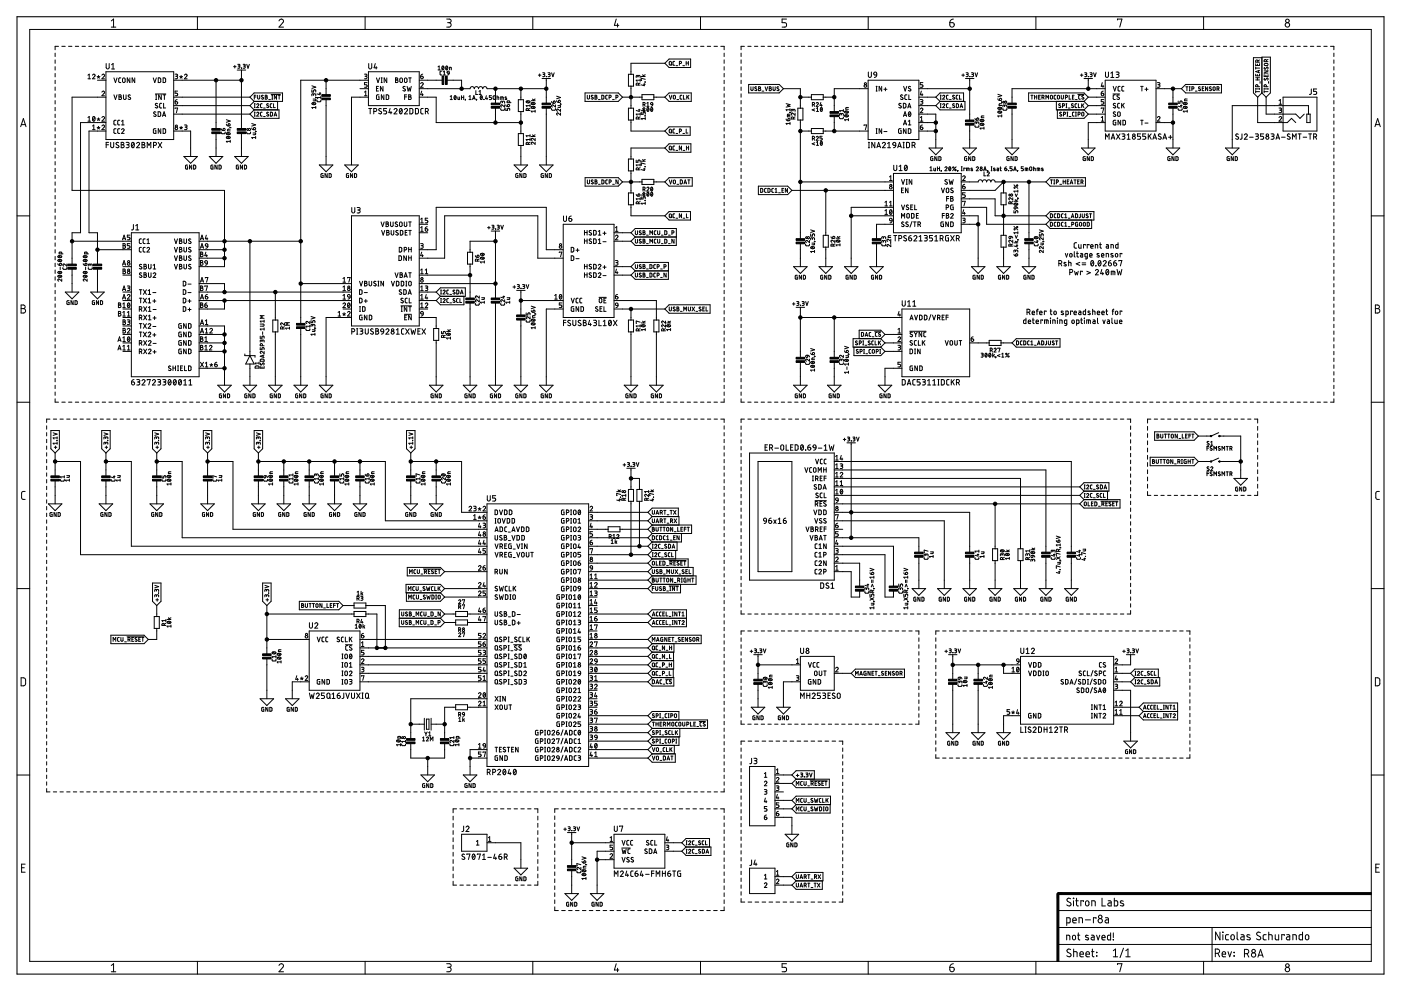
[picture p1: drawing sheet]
<svg xmlns="http://www.w3.org/2000/svg" width="420mm" height="297mm" viewBox="0 0 420 297" stroke-linecap="round" stroke-linejoin="round" font-family="sans-serif">
<g fill="none" stroke="#000" stroke-width=".3">
<path d="M8.9 8.8h402.3v279.4h-402.3zM16.5 15.9v1.1M16.5 17.9v1.1M16.5 20v1M17.5 13.9h-1v1M18.5 13.9h1.1M20.6 13.9h1M22.6 13.9h1M24.6 13.9h1M26.6 13.9h1M28.6 13.9h1.1M30.6 13.9h1.1"/>
<path d="M31.8 19v1.2a.46 .46 0 0 0 .5 .5 .46 .46 0 0 0 .4-.5v-1.2M32.7 13.9h1M33.4 6.3l.7-.6v2.4M33.4 8.1h1.3M33.5 19.4l.4-.4v1.7M34.7 13.9h1M36.7 13.9h1M38.7 13.9h1M40.7 13.9h1M42.7 13.9h1.1M44.8 13.9h1M46.8 13.9h1"/>
<path d="M48.8 13.9h1M50.8 13.9h1M52.8 13.9h1M54.8 13.9h1.1M56.9 13.9h1M58.9 13.9h1M59.2 5v3.8M60.9 13.9h1M62.9 13.9h1M64.9 13.9h1M66.9 13.9h1M69 13.9h1"/>
<path d="M70 20h.8M70.4 19.6v.8M71 13.9h1M71.3 19.3l.6 .1 .1 .2-.3 .2M71.4 19.8h.3M71.6 19.8l.4 .2-.1 .3-.6 .1M72.9 19.3l.7 .2-.2 .3h-.4M73 13.9h1M73.2 19.8l.4 .4-.7 .2M74 19.3l.4 1.1 .4-1.1M75 13.9h1M77 13.9h1"/>
<path d="M79 13.9h1.1M81 13.9h1.1M83.1 13.9h1M83.7 6.3a.66 .66 0 0 1 .9-.5 .66 .66 0 0 1 .2 1l-1.1 1.3h1.3M85.1 13.9h1M87.1 13.9h1M89.1 13.9h1M91.1 13.9h1.1M93.2 13.9h1M95.2 13.9h1M97.2 13.9h1M99.2 13.9h1"/>
<path d="M101.2 13.9h1M103.2 13.9h1M105.2 13.9h1.1M107.3 13.9h1M109.3 13.9h1M109.5 5v3.8M110.6 19v1.2a.46 .46 0 0 0 .4 .5 .46 .46 0 0 0 .5-.5v-1.2M111.3 13.9h1M112.5 19l-.3 1.3h.9M112.8 20v.7M113.3 13.9h1M115.3 13.9h1.1"/>
<path d="M117.3 13.9h1.1M119.4 13.9h1M121.4 13.9h1M123.4 13.9h1M125.4 13.9h1M127.4 13.9h1M129.5 13.9h1M131.5 13.9h1M132.7 19.9v-.1a.54 .54 0 0 1 .5 .6 .54 .54 0 0 1-.5 .5zM133.5 13.9h1M133.8 19.9l.1-.1a.54 .54 0 0 1 .4 .6 .54 .54 0 0 1-.5 .5zM134 5.7h.8a.54 .54 0 0 1 .5 .6 .54 .54 0 0 1-.5 .5h-.6"/>
<path d="M134.6 6.8a.67 .67 0 0 1 .7 .7 .67 .67 0 0 1-.7 .6h-.6M135.5 13.9h1M137.5 13.9h1M139.5 13.9h1M141.5 13.9h1.1M143.6 13.9h1M145.6 13.9h1M147.6 13.9h1M149.6 13.9h1M151.6 13.9h1M153.6 13.9h1.1M155.7 13.9h1"/>
<path d="M157.7 13.9h1M159.7 13.9h1M159.8 5v3.8M161.7 13.9h1M163.7 13.9h1M165.7 13.9h1.1M167.7 13.9h1.1M169.8 13.9h1M171.8 13.9h1M173.8 13.9h1M175.8 13.9h1M177.8 13.9h1.1"/>
<path d="M179.9 13.9h1M181.9 13.9h1M183.9 13.9h1M184.8 5.7l-.5 1.9h1.3M185.2 7.1v1M185.9 13.9h1M187.9 13.9h1M189.9 13.9h1M192 13.9h1M194 13.9h1M196 13.9h1M198 13.9h1"/>
<path d="M199.4 19h-10.2v3.3M200 13.9h1M200.7 17.7h6.4v2.5h-6.4l-1.3-1.2zM200.8 18.5l.3-.1 .3 .3v.5l-.3 .3-.4-.3zM201.2 19.3l.3 .3M202 13.9h1.1M202.3 18.4h-.3l-.2 .2 .1 .9 .4 .1M202.7 19.7h.5M203.8 19l.5-.1v-.4l-.5-.1v1.2M204 13.9h1.1M204.8 19.7h.5M205.8 18.4v1.2"/>
<path d="M205.8 18.9h.6M206.1 13.9h1M206.4 18.4v1.2M208.1 13.9h1M210.1 5v3.8M210.1 13.9h1M212.1 13.9h1M214.1 13.9h1.1M216.2 13.9h1v1M217.2 15.9v1.1M217.2 17.9v1.1M217.2 20v1"/>
<path d="M222.2 15.9v1.1M222.2 17.9v1.1M222.2 20v1M223.2 13.9h-1v1M224.3 13.9h1M226.3 13.9h1M228.3 13.9h1M230.3 13.9h1M232.3 13.9h1M234.3 13.9h1M235.9 5.7h-1.4v1.1h.9a.68 .68 0 0 1 .5 .7 .68 .68 0 0 1-.5 .6h-.9M236.3 13.9h1"/>
<path d="M238.3 13.9h1M240.3 13.9h1M242.3 13.9h1M244.3 13.9h1M246.4 13.9h1M248.3 13.9h1.1M250.4 13.9h1M252.4 13.9h1M254.4 13.9h1M256.4 13.9h1M258.4 13.9h1M260.4 5v3.8"/>
<path d="M260.4 13.9h1M262.4 13.9h1M264.4 13.9h1M266.4 13.9h1M268.4 13.9h1.1M270.4 13.9h1.1M272.5 13.9h1M274.5 13.9h1M276.5 13.9h1M278.5 13.9h1M280.5 13.9h1M282.5 13.9h1"/>
<path d="M284.5 13.9h1M284.8 6.8h.8a.67 .67 0 0 1 .6 .7 .67 .67 0 0 1-.7 .6 .67 .67 0 0 1-.7-.6zM285.9 5.7l-.7 .3-.4 .8M286.5 13.9h1M288.5 13.9h1M290.5 13.9h1M292.5 13.9h1.1M294.6 13.9h1M296.6 13.9h1M298.6 13.9h1M300.6 13.9h1M302.6 13.9h1"/>
<path d="M304.6 13.9h1M306.6 13.9h1M308.6 13.9h1M310.6 13.9h1M310.7 5v3.8M312.6 13.9h1M314.6 13.9h1.1M316.7 13.9h1M318.7 13.9h1M320.7 13.9h1M322.7 13.9h1M324.7 13.9h1"/>
<path d="M326.7 13.9h1M328.7 13.9h1M330.7 13.9h1M332.7 13.9h1M334.7 13.9h1M335.1 6v-.3h1.4l-.7 2.4M336.7 13.9h1.1M338.8 13.9h1M340.8 13.9h1M342.8 13.9h1M344.8 13.9h1M346.8 13.9h1"/>
<path d="M348.8 13.9h1M350.8 13.9h1M352.8 13.9h1M354.8 13.9h1M356.8 13.9h1M358.8 13.9h1.1M360.8 13.9h1.1M361 5v3.8M362.9 13.9h1M364.9 13.9h1M366.9 13.9h1M368.9 13.9h1"/>
<path d="M370.9 13.9h1M372.9 13.9h1M374.9 13.9h1M376.6 19.1v.5h1.1v-.5M376.9 13.9h1M377.1 19.2v.4M377.2 18.6l-.1-.6h-.4l-.1 .6h1.1M377.7 18l-.5 .2M378.4 17.3h-2.5v10.6l1.3 1.2M378.9 13.9h1M379.2 19.1l.8-.1 .3 .4-.2 .2-.6 .1-.4-.3zM379.8 18.5l-.2-.6h-.4l-.1 .6h1.2"/>
<path d="M380.3 17.8l-.5 .3M380.9 13.9h1.1M382.9 13.9h1M385 13.9h1M387 13.9h1M389 13.9h1M391 13.9h1M393 13.9h1M395 13.9h1M397 13.9h1M399 13.9h1v1M400 15.9v1.1"/>
<path d="M400 17.9v1.1M400 20v1M6.2 38l.8-2.4 .8 2.4M6.4 37.4h1.2M16.5 22v1.1M16.5 24v1.1M16.5 26.1v1M16.5 28.1v1M16.5 30.1v1.1M16.5 32.2v1M16.5 34.2v1M16.5 36.2v1.1"/>
<path d="M16.5 38.3v1M26.4 36.3h.8M26.4 23.6h.8M26.4 22.5l.4-.3v1.4M26.4 35.2l.4-.3v1.4M27.7 22.5a.38 .38 0 0 1 .6-.2 .38 .38 0 0 1 .1 .6l-.7 .7h.8M27.7 38.9h.8M27.7 37.8l.4-.3v1.4M27.9 35l.1-.1a.71 .71 0 0 1 .5 .7 .71 .71 0 0 1-.5 .7l-.2-.4zM28.4 35.2l-.6 .8M29.1 22.9l.4 .2M29.1 35.6l.4 .2"/>
<path d="M29.1 38.2l.4 .1M29.2 24h2.6M29.5 22.6v.5M29.5 35.3v.5M29.5 37.9v.4M29.5 23.1l.3 .3M29.5 23.1l-.2 .3M29.5 35.8l.3 .3M29.5 35.8l-.2 .3M29.5 38.3l.3 .4M29.5 38.3l-.2 .4M30 22.9l-.5 .2"/>
<path d="M30 35.6l-.5 .2M30 38.2l-.5 .1M30.6 27.6a.39 .39 0 0 1 .5-.3 .39 .39 0 0 1 .1 .6l-.6 .8h.7M30.6 22.5a.39 .39 0 0 1 .5-.2 .39 .39 0 0 1 .1 .6l-.6 .7h.7M30.6 35.2a.39 .39 0 0 1 .5-.2 .39 .39 0 0 1 .1 .6l-.6 .7h.7M30.6 37.8a.39 .39 0 0 1 .5-.3 .39 .39 0 0 1 .1 .6l-.6 .8h.7M31.8 29.1h-10.2v28h45.7v22.8h-7.6M31.8 36.7h-7.6v33.1h-2.6v9.4M31.8 39.3h-5.1v30.5h2.5v9.4M31.8 21.5h20.3v20.3h-20.3zM33.5 20.7h.9M34.2 28.4l.4 1.4 .5-1.4"/>
<path d="M34.2 23.3l.4 1.4 .5-1.4M34.8 36l-.4 .1-.2 .3v.9l.6 .1M34.8 38.6h-.4l-.2 .3v.9l.6 .2M35.7 28.4l.6 .2 .1 .2-.3 .2a.39 .39 0 0 1 .3 .4 .39 .39 0 0 1-.3 .4h-.4zM35.7 29h.4M35.9 36l-.4 .1-.2 .3v.9l.6 .1M35.9 38.6h-.4l-.2 .3v.9l.6 .2M36.2 23.3l-.4 .1-.2 .3v.9l.6 .1M36.4 38.9a.38 .38 0 0 1 .6-.3 .38 .38 0 0 1 .1 .6l-.7 .8h.8M36.4 36.4l.5-.4v1.4M36.4 37.4h.8M36.9 23.5h.5l.1 .9a.39 .39 0 0 1-.4 .3 .39 .39 0 0 1-.4-.3z"/>
<path d="M37 28.4v1a.39 .39 0 0 0 .4 .4 .39 .39 0 0 0 .4-.4v-1M38.9 23.3v1.4l-.7-1.4v1.4M39.1 28.6a.35 .35 0 0 0-.5-.1 .35 .35 0 0 0 0 .5l.4 .3a.32 .32 0 0 1 .1 .4 .32 .32 0 0 1-.4 .1l-.3-.2M40.4 23.3v1.4l-.8-1.4v1.4M46 23.3l.4 1.4 .5-1.4M46.6 28.2h3.1M46.7 29.8h.3M46.7 28.4h.3M46.8 33.6l-.5-.1-.2 .3 .7 .7a.39 .39 0 0 1-.3 .4 .39 .39 0 0 1-.4-.2M46.8 38.6l-.8 .2 .2 1.2h.6v-.8h-.3M46.8 28.4v1.4M47.2 31.1l-.4-.1-.2 .3 .6 .5a.39 .39 0 0 1-.1 .6 .39 .39 0 0 1-.6-.2"/>
<path d="M47.4 33.5l.8 .2v.8l-.2 .4h-.6zM47.5 23.3l.7 .3v.9l-.2 .2h-.5zM48.2 38.6v1.4l-.7-1.4v1.4M48.4 28.4v1.4l-.8-1.4v1.4M48.5 31h-.4l-.2 .3v.9l.6 .2M48.7 34.9l.5-1.4 .5 1.4M48.9 34.6h.7M48.9 23.3l.8 .3v.9l-.3 .2h-.5zM48.9 38.6l.8 .2v1l-.3 .2h-.5zM48.9 28.4h.8M49.1 31v1.4h.6M49.3 28.4v1.4"/>
<path d="M52.1 29.1h22.9M52.1 31.7h22.9M52.1 24h20.3M52.1 34.2h22.9M52.1 39.3h5.1v7.6M52.5 22.2l.8 .3-.2 .3-.4 .1M52.5 30.5h.5a.39 .39 0 0 1 .3 .4 .39 .39 0 0 1-.4 .3 .39 .39 0 0 1-.4-.3zM52.5 32.6v-.2h.8l-.4 1.4M52.9 22.9a.38 .38 0 0 1 .4 .3 .38 .38 0 0 1-.4 .4h-.4M53.1 29.8l-.5 .3-.1 .4M53.3 27.3h-.8v.6h.5a.39 .39 0 0 1 .3 .4 .39 .39 0 0 1-.3 .4h-.5M53.9 22.9l.4 .2"/>
<path d="M53.9 38.2l.4 .1M54.3 22.6v.5M54.3 37.9v.4M54.3 23.1l.3 .3M54.3 23.1l-.3 .3M54.3 38.3l.3 .4M54.3 38.3l-.3 .4M54.7 22.9l-.4 .2M54.7 38.2l-.4 .1M55.3 22.5a.38 .38 0 0 1 .6-.2 .38 .38 0 0 1 .1 .6l-.7 .7h.8M55.3 37.5h.6l.2 .2-.2 .4h-.4M55.7 38.1a.38 .38 0 0 1 .4 .4 .38 .38 0 0 1-.4 .4h-.4"/>
<path d="M64.8 24v14.5M66.4 39.6l.2 .5h.8l.1-.5M66.4 38.6l.1 .4 .4 .1M67.1 38.5l-.2 .2v.4M67.1 38.5h.1M67.2 38.5l.3 .4-.6 .2M67.9 37.2l.1 .4 .4 .1M67.9 35.9l1.1 .4-1.1 .4M68 39.9a.55 .55 0 0 1 .6-.3 .55 .55 0 0 1 .4 .7 .55 .55 0 0 1-.7 .2 .55 .55 0 0 1-.3-.6zM68.1 39.8l.7 .5M68.5 37.2a.33 .33 0 0 1 .5 .1 .33 .33 0 0 1-.3 .4h-.3zM69 38.2h.1"/>
<path d="M69 38.7l-.7 .2v.3h.7M69 38.2l.3 .1M71.1 21h2.6M72.4 20.4h.1M72.4 21v17.5M74 39.6l.2 .5h.8l.1-.5M75 29.1l1.2-1.2h8.5v2.5h-8.5M75 31.7l1.2 1.2M75 29.1l1.2 1.3M75.5 38.4l.1 .3 .4 .2M75.5 37l1.2 .4-1.2 .4M75.9 39.9h.8l-.1 .4-.7 .1"/>
<path d="M76.1 38.3a.33 .33 0 0 1 .5 .1 .33 .33 0 0 1-.3 .5h-.3zM76.2 32.9h7.5v2.6h-7.5l-1.2-1.3M76.2 30.4l-1.2 1.3M76.2 32.9l-1.2 1.3M76.3 34.8h.2M76.3 29.1h.5M76.3 32.3h.2M76.3 31.1h.2M76.3 33.6h.2M76.4 31.1v1.2M76.4 33.6v1.2M76.6 39.3h.1"/>
<path d="M76.6 39.3v.1M76.7 39.3v.1M76.7 39.3l.2 .1M76.8 28.6h-.5v1.1M77 31.3a.32 .32 0 0 1 .4-.2 .32 .32 0 0 1 .1 .5l-.5 .7h.6M77 33.9a.32 .32 0 0 1 .4-.3 .32 .32 0 0 1 .1 .5l-.5 .7h.6M77.3 28.6v.9l.2 .2 .4-.2v-.9M78.6 31.1h-.3l-.2 .2 .1 .9 .4 .1M78.6 33.6l-.3 .1-.2 .2 .1 .8 .4 .1M79 28.6h-.4l-.2 .2 .5 .4a.29 .29 0 0 1 0 .5 .29 .29 0 0 1-.4-.1l-.1-.1M79 32.4h.5M79 34.9h.5"/>
<path d="M79.5 28.6l.6 .1-.2 .4 .3 .2-.2 .4h-.5zM79.5 29.1h.4M80.5 31.2a.3 .3 0 0 0-.4-.1 .3 .3 0 0 0 0 .5l.4 .2a.32 .32 0 0 1-.1 .5 .32 .32 0 0 1-.5-.2M80.5 33.7a.3 .3 0 0 0-.4 0 .3 .3 0 0 0 0 .4l.4 .2a.32 .32 0 0 1-.1 .5 .32 .32 0 0 1-.5-.2M80.6 29.8h.5M81.1 33.6l.6 .2-.1 1h-.5zM81.3 28.3h2.8M81.5 29.7h.3M81.5 28.6h.3M81.6 31.1l-.6 .2 .1 .8 .5 .2M81.7 28.6v1.1M82 31.1v1.2h.6"/>
<path d="M82.2 34.8l.4-1.2 .4 1.2M82.3 34.5h.6M82.9 28.6v1.1l-.6-1.1v1.1M83.2 30.4v2.5M83.4 28.6h.6M83.7 28.6v1.1M93.5 26.9v.7h.5v-.4a.33 .33 0 0 1 .4-.3 .33 .33 0 0 1 .3 .3v.4M93.5 25.7l1.2 .4-1.2 .4M93.6 30.9a.54 .54 0 0 1 .7-.3 .54 .54 0 0 1 .3 .6 .54 .54 0 0 1-.6 .3 .54 .54 0 0 1-.4-.6zM93.8 30.8l.6 .5M93.9 29.7h.8l-.1 .5h-.7M94 28.4l.4-.3 .3 .2v.4"/>
<path d="M94 28.6v-.4l-.3-.1-.2 .6M94.7 29.2h.1M94.7 32.2h-1.2l.3 .3M94.7 31.9v.6M94.7 29.2l.3 .1M95.1 30l.2 .5h.8l.1-.5M95.7 27.9h.5M96 27.7v.7l-.9-.2M96.2 29.2h-1.1l.2 .3M96.2 28.9v.6M97.8 24v4.4M97.8 29.9v19.5"/>
<path d="M107.9 26.6h2.6M109.3 22.2l.8 .3-.2 .3-.4 .1M109.3 28.7h.8M109.3 27.6l.4-.3v1.4M109.7 22.9a.38 .38 0 0 1 .4 .3 .38 .38 0 0 1-.4 .4h-.4M110.1 24.8h-.8v.6h.5a.39 .39 0 0 1 .3 .4 .39 .39 0 0 1-.3 .4h-.5M110.5 29.1h-5.1v20.3M110.5 21.5h15.2v10.2h-15.2zM110.5 24h-20.3v72.9M110.6 32.5h.9M111 32.5v1.6M112.1 33.4h.5a.44 .44 0 0 0 .4-.4 .44 .44 0 0 0-.4-.5h-.5v1.6"/>
<path d="M112.9 23.3l.5 1.4 .4-1.4M112.9 26.5h.5M113.5 25.9h-.6v1.4h.6M113.7 28.4l-.8 .2 .2 1.2h.6v-.8h-.3M114.3 24.7h.3M114.3 23.3h.3M114.4 32.6l-.6-.1-.2 .4 .7 .6a.4 .4 0 0 1 0 .6 .4 .4 0 0 1-.6-.1l-.2-.1M114.5 23.3v1.4M114.9 25.9v1.4l-.8-1.4v1.4M115.1 28.4v1.4l-.7-1.4v1.4M115.8 28.4l.8 .3v.9l-.2 .2h-.6zM116 32.5h-.9v.7h.5a.46 .46 0 0 1 .4 .5 .46 .46 0 0 1-.4 .4h-.5"/>
<path d="M116 23.3v1.4l-.8-1.4v1.4M117 32.5l-.4 1.3h.9M117.2 33.4v.7M118.2 32.9a.45 .45 0 0 1 .6-.4 .45 .45 0 0 1 .2 .7l-.8 .9h.9M118.6 23.3l.7 .2v.4l-.3 .1a.38 .38 0 0 1 .4 .4 .38 .38 0 0 1-.4 .3h-.4zM118.6 24h.4M120 32.6l.1-.1a.81 .81 0 0 1 .5 .8 .81 .81 0 0 1-.5 .8l-.4-.8zM120 23.5h.6l.1 .9a.39 .39 0 0 1-.4 .3 .39 .39 0 0 1-.4-.3zM120.6 32.9l-.8 .9M121.3 32.9a.44 .44 0 0 1 .6-.4 .44 .44 0 0 1 .2 .7l-.8 .9h.9M121.3 29h.7M121.4 23.5h.5l.2 .9a.39 .39 0 0 1-.4 .3 .39 .39 0 0 1-.4-.3z"/>
<path d="M121.5 26a.35 .35 0 0 0-.5-.1 .35 .35 0 0 0 0 .6l.4 .2a.32 .32 0 0 1 .2 .4 .32 .32 0 0 1-.5 .2l-.3-.2M122 28.4h-.7v1.4M122.1 25.9l.3 1.4 .3-.9 .3 .9 .3-1.4M122.6 28.4l.6 .2 .1 .2-.3 .2a.39 .39 0 0 1 .3 .4 .39 .39 0 0 1-.3 .4h-.4zM122.6 23.3h.7M122.6 29h.4M122.9 32.5h.6l.3 .3v.9l-.3 .4h-.6zM123 23.3v1.4M124.6 32.5h.6l.3 .3v.9l-.3 .4h-.6zM125.7 26.6h15.3a.63 .63 0 0 1 .6-.6 .63 .63 0 0 1 .6 .6 .63 .63 0 0 1 .7-.6 .63 .63 0 0 1 .6 .6 .63 .63 0 0 1 .6-.6 .63 .63 0 0 1 .7 .6 .63 .63 0 0 1 .6-.6 .63 .63 0 0 1 .6 .6h17.8M125.7 29.1h5.1v7.6h25.4M125.7 24h6.9"/>
<path d="M126.2 25.1a.38 .38 0 0 1 .5-.3 .38 .38 0 0 1 .1 .6l-.6 .8h.7M126.2 22.9h.4a.39 .39 0 0 1 .3 .4 .39 .39 0 0 1-.4 .3 .39 .39 0 0 1-.3-.4zM126.5 27.3l-.3 1.1h.7M126.7 28.1v.6M126.8 22.2l-.4 .2-.2 .5M126.9 32.5h-.5l-.2 .4 .1 1.1 .6 .1M127.6 33.4h.4a.44 .44 0 0 0 .5-.4 .44 .44 0 0 0-.5-.5h-.4v1.6M128.1 33.4l.4 .7M131.4 20l.3-.2v1.2M131.4 21h.6M132.5 21.3h-.4l-.1 .3v.7l.5 .2M132.9 22.5h.7"/>
<path d="M132.9 21.6l.4-.3v1.2M133.1 20l-.5 .7M134.1 21.7l.1 .2h.5M134.1 21.6l.1-.2h.4l.1 .5M134.1 21.6v.1M134.1 24h4.3v2.6M134.2 20l-.5 .7M134.7 21.9l-.5 .6M134.8 21v-.8l.5 .1v.7M135 28.9l.3-.2v1.1M135 29.8h.7M136.3 28.7h.1a.54 .54 0 0 1 .4 .6 .54 .54 0 0 1-.5 .5z"/>
<path d="M136.7 28.9l-.5 .7M137.3 29.1l.2 .7h.3v-.7M138.4 28.7v1.1M138.4 29.2h.7M139.1 28.7v1.1M139.6 29.8h.1M139.6 29.8l-.1 .3M140.7 29.8h.6M140.7 28.9l.3-.2v1.1M141.7 29.8l.4-1.1 .4 1.1M141.8 29.5h.6M142.7 27.2v1.1h.5"/>
<path d="M143 29.8h.1M143 29.8l-.1 .3M143.7 28.3h.6M143.7 27.4l.3-.2v1.1M144.1 28.7h.1a.54 .54 0 0 1 .5 .6 .54 .54 0 0 1-.6 .5zM144.6 28.9l-.5 .7M145.1 29.8h.1M145.9 28.7l-.3 .9h.7M146 29.3v.5M147.4 28.7h-.7v.5h.4a.33 .33 0 0 1 .3 .3 .33 .33 0 0 1-.3 .3h-.4M148 28.7h.3l.2 .3v.7l-.2 .1-.4-.3zM148.6 26.6v4.3"/>
<path d="M148.6 32.4v4.3M149.1 29.1l.5 .1v.6M149.1 28.7v1.1M150.2 29.8v-.7h.6l.1 .7M150.2 32.5v.4l.2 .1h.8l.1-.5M150.5 29.1v.7M150.7 30.6l.4-.3 .2 .6M150.7 30.8v-.4l-.3-.1-.2 .6M151.3 31.4v.7l-.6-.6a.32 .32 0 0 0-.5 .1 .32 .32 0 0 0 .2 .5M151.7 32.4v.7h.5l.2-.7 .4 .1 .1 .6M151.7 31.4l.5 .5M151.9 29.1l-.5 .2 .6 .4-.5 .1"/>
<path d="M152.5 31.3l-.3 .2v.4M152.5 31.3h.1M152.5 31.3l.3 .4-.1 .2h-.5M152.9 30.8l-.1-.5-.7 .1v.4h1.1M155.4 29.9h1.6v3.5h-1.6zM156.2 26.6v3.3M156.2 33.4v6.6M157.9 30.4a.55 .55 0 0 1 .6-.3 .55 .55 0 0 1 .4 .6 .55 .55 0 0 1-.7 .3 .55 .55 0 0 1-.3-.6zM158.1 30.3l.6 .5M158.4 33.1v-.4l-.5-.1-.1 .5h1.2M159 31.7h-1.2l.3 .3M159 31.3v.7"/>
<path d="M159 32.5l-.6 .2M159.3 32.1l.1-.1a.66 .66 0 0 1 1.1 .3l-.1 .1a.66 .66 0 0 1-1.1-.3zM159.3 30.9h.1a.66 .66 0 0 1 1.1 .3h-.1a.66 .66 0 0 1-1.1-.3zM159.3 30.2h1.2M159.6 31.9l.6 .5M159.6 30.8l.6 .5M159.7 29.7l.4 .5M160.5 33.3h-1.2l.3 .4M160.5 33v.7M160.5 29.7l-.6 .3M161.5 22.5h.7M161.8 22.1v.8"/>
<path d="M162.6 23.5h2.5M162.8 21.8l.6 .2-.1 .2-.4 .1M163.1 22.3l.3 .4-.6 .3M163.8 22.9h.1M163.8 23.5v7.4M163.8 32.4v17M164.3 21.8l.7 .2-.2 .3h-.3M164.7 22.3l.3 .3-.1 .3-.6 .1M165.4 32.5l.3 .5h.7l.2-.5M165.4 30.4l.5 .5M165.4 21.8l.4 1.2 .4-1.2M166 30.4a.33 .33 0 0 1 .5 .1 .33 .33 0 0 1-.3 .4h-.3z"/>
<path d="M166.6 31.4v.7l-.7-.6a.32 .32 0 0 0-.5 .1 .32 .32 0 0 0 .3 .5M166.9 30.2l.5 .5M166.9 28.8l1.2 .4-1.2 .4M167.3 31.7h.8l-.1 .5h-.7M167.5 30.1a.33 .33 0 0 1 .6 .1 .33 .33 0 0 1-.3 .5h-.4zM168.1 31.1h.1M168.1 33.8v.7l-.7-.5a.32 .32 0 0 0-.5 0 .32 .32 0 0 0 .3 .5M168.1 32.7v.7l-.7-.6a.32 .32 0 0 0-.5 .1 .32 .32 0 0 0 .3 .5M168.1 31.1l.3 .1M175.5 27.9h9.9l1.3 1.2-1.3 1.3h-9.9zM176.1 28.6v.8l.3 .3 .3-.2 .1-.9M177.9 28.6h-.4l-.2 .2 .5 .4a.32 .32 0 0 1-.1 .5 .32 .32 0 0 1-.4-.2"/>
<path d="M178.4 28.6h.6l-.2 .5 .3 .2-.2 .4h-.5zM178.4 29.1h.4M179.5 29.8h.5M180.5 28.6l.6 .1-.2 1h-.4zM182.2 28.6h-.4l-.1 .2v.7l.5 .2M182.7 29.2h.4l.1-.5-.5-.1v1.1M183.7 29.8h.5M184.7 29.2h.5l.1-.5-.6-.1v1.1M186.7 29.1h5.8M188.5 32.4h1.5v3.6h-1.5zM188.5 22.3h1.5v3.5h-1.5zM189.2 25.8v6.6"/>
<path d="M189.2 36v3.3h10.2M191.3 22.9l.3-.3h.3l.1 .6M191.3 22.8l-.4-.2-.1 .6M191.3 22.8v.3M191.5 25.5l-.2-.6h-.4l-.1 .6h1.2M191.5 35.3l-.4-.3-.3 .7h1.2M191.5 32.9h.5M191.5 35.3v.4M191.7 32.7v.7l-.9-.3M192 23.7v.7M192 33.9v.6M192 24.9l-.5 .2"/>
<path d="M192 24h-1.2l.3 .4M192 35l-.5 .3M192 34.2h-1.2l.3 .3M192.3 33.6v.7h.5l.1-.5 .2-.2 .4 .2v.5M192.3 22.9h1.2M192.3 33.1h1.2M192.5 28.4h3.6v1.5h-3.6zM192.7 22.4l.4 .5M192.7 32.6l.4 .5M192.8 31.3h.5l.1-.5-.6-.1v1.2M192.8 32.5l.4-.3v1.2M192.8 33.4h.7"/>
<path d="M193 25.3h.5M193.2 25.1v.6l-.9-.3M193.2 31.3l.3 .6M193.4 24.6h.1M193.4 34.7h.1M193.5 35.2v.7M193.5 23.8l-1.2-.3 .1 .6M193.5 22.4l-.6 .3M193.5 35.5h-1.2l.3 .4M193.5 32.6l-.6 .3M194 31l.3-.3v1.2M194 31.9h.6"/>
<path d="M194.1 32.3l.1-.1a.55 .55 0 0 1 .4 .6 .55 .55 0 0 1-.5 .5zM194.6 32.5l-.5 .6M195.2 30.8l.5 .1 .1 .4h-.6zM195.3 32.2a.55 .55 0 0 1 .5 .6 .55 .55 0 0 1-.5 .5l-.2-.5zM195.7 32.5l-.5 .6M195.8 31.3l-.5 .6M196.1 29.1h3.3M199.4 29.1l1.3-1.2h6.6v2.5h-6.6zM200.7 38h6.3v2.6h-6.3l-1.3-1.3zM200.7 28.6l.4 1.1 .4-1.1M200.8 38.8l.3-.1 .3 .3-.1 .7-.2 .2-.4-.4zM201.2 39.6l.3 .3"/>
<path d="M202 28.6h.3l.3 .3-.1 .6-.2 .2-.4-.3zM202.3 38.7l-.5 .3 .1 .8 .4 .1M203 29.8h.5M203.8 39.3h.4l.1-.5-.5-.1v1.2M204.5 28.6h-.4l-.1 .2v.7l.5 .2M205 28.6v1.1h.5M205.8 38.7v1.2h.5M206 28.6v1.1M206.2 29l.4 .7M206.6 28.6l-.6 .7M217.2 22v1.1M217.2 24v1.1"/>
<path d="M217.2 26.1v1M217.2 28.1v1M217.2 30.1v1.1M217.2 32.2v1M217.2 34.2v1M217.2 36.2v1.1M217.2 38.3v1M222.2 22v1.1M222.2 24v1.1M222.2 26.1v1M222.2 28.1v1M222.2 30.1v1.1"/>
<path d="M222.2 32.2v1M222.2 34.2v1M222.2 36.2v1.1M222.2 38.3v1M224.5 25.3h9.2l1.2 1.3-1.2 1.3h-9.2zM225.2 26v.8l.2 .4 .4-.2v-1M226.9 26.1l-.4-.1-.1 .3 .5 .4a.29 .29 0 0 1 0 .4 .29 .29 0 0 1-.4 0l-.2-.1M227.5 26l.6 .2-.3 .3 .4 .3-.2 .3-.5 .1zM227.5 26.5h.3M228.5 27.3h.6M229.4 26l.4 1.2 .4-1.2M230.7 26l.6 .2-.3 .3 .4 .3-.2 .3-.5 .1z"/>
<path d="M230.7 26.5h.3M231.8 26l.1 1 .2 .2 .4-.2v-1M233.6 26.1l-.4-.1-.2 .3 .5 .4a.29 .29 0 0 1 0 .4 .29 .29 0 0 1-.4 0l-.1-.1M234.9 26.6h5.1v5.8M235.8 35.7l.1 .3 .4 .2M235.8 31.1l1.1 .2-.8 .3 .8 .3-1.1 .2M236.1 34.6h.8M236.3 35.6a.33 .33 0 0 1 .6 .1 .33 .33 0 0 1-.3 .5h-.3zM236.9 33.7h.1M236.9 34.2l-.8 .2v.6h.8M236.9 37h-1.1l.2 .3M236.9 32.6v.6"/>
<path d="M236.9 36.7v.6M236.9 33.7l.3 .1M236.9 32.9h-1.1l.2 .3M237.8 33.1l.1-.3h.4l.1 .6M237.8 33.3v-.4l-.3-.2-.2 .7M237.9 35.3l-.4-.3-.2 .7h1.1M237.9 35.3v.4M238.4 33.9v.6l-.6-.5a.33 .33 0 0 0-.5 .1 .33 .33 0 0 0 .2 .4M238.4 35l-.5 .3M239.3 32.4h1.5v3.6h-1.5zM240 29.1h3.3M240 36v35.5"/>
<path d="M240 39.3h3.3M243.3 28.4h3.6v1.5h-3.6zM243.3 38.5h3.6v1.5h-3.6zM243.6 31.3l.6-.1v-.4l-.6-.1v1.2M244 31.3l.3 .6M244.3 32.6l-.7 .3 .7 .4M244.8 31a.32 .32 0 0 1 .4-.3 .32 .32 0 0 1 .1 .5l-.5 .7h.6M244.9 33.4h.6M244.9 32.5l.3-.3v1.2M246.1 32.3l.1-.1a.55 .55 0 0 1 .4 .6 .55 .55 0 0 1-.5 .5zM246.2 30.7l-.3 .9h.7M246.4 31.3v.6"/>
<path d="M246.6 32.5l-.5 .6M246.9 29.1h3.3M246.9 39.3h13.4M250.2 35v4.3M251.8 35.1l.2 .5h.8l.1-.5M252.3 34.3l.4-.3 .2 .2v.4M252.3 34.5l-.1-.4-.2-.1-.2 .6M252.9 33.2h-1.1l.2 .3M252.9 32.8v.7M253.4 34.5a.54 .54 0 0 1 .6-.2 .54 .54 0 0 1 .4 .6 .54 .54 0 0 1-.7 .2 .54 .54 0 0 1-.3-.6zM253.4 33.4a.54 .54 0 0 1 .6-.2 .54 .54 0 0 1 .4 .6 .54 .54 0 0 1-.7 .2 .54 .54 0 0 1-.3-.6zM253.5 34.5l.7 .5"/>
<path d="M253.5 33.3l.7 .5M254.4 32.2l-.7 .2v.3h.7M254.4 35.9h-1.1l.2 .3M254.4 35.5v.7M259.1 37.6v-.1h.8l-.4 1.4M260.3 24h15.3v17.8h-15.3zM260.3 26.6h-10.1v6.8M260.4 21.6v1.2a.46 .46 0 0 0 .5 .4 .46 .46 0 0 0 .4-.4v-1.2M262.2 21.7h.6l.1 .8-.8-.1zM262.7 25.9h.4M262.7 27.3h.4M262.7 40h.4"/>
<path d="M262.7 38.6h.4M262.9 25.9v1.4M262.9 38.6v1.4M262.9 22.5l-.1 .4-.6 .3M264.4 25.9v1.4l-.7-1.4v1.4M264.4 38.6v1.4l-.7-1.4v1.4M265.1 26.8h.9M265.1 39.4h.9M265.5 26.3v.9M270.2 31.1a.35 .35 0 0 0-.5-.1 .35 .35 0 0 0 0 .6l.5 .2a.39 .39 0 0 1-.1 .6 .39 .39 0 0 1-.6-.2M270.3 38.6l-.8 .2v.9l.2 .3h.6v-.8h-.3M270.7 28.6a.35 .35 0 0 0-.5-.1 .35 .35 0 0 0 0 .5l.5 .3a.32 .32 0 0 1 .1 .4 .32 .32 0 0 1-.5 .1l-.3-.2"/>
<path d="M270.9 31l.8 .2v.8l-.3 .3-.5 .1zM271 34.9l.4-1.4 .5 1.4M271 37.4l.4-1.4 .5 1.4M271 25.9l.5 1.4 .4-1.4M271.1 37.1h.7M271.1 34.6h.7M271.7 38.6v1.4l-.8-1.4v1.4M272 28.4h-.5l-.1 .3v.9l.6 .2M272.2 32.4l.5-1.4 .5 1.4M272.4 32h.7M272.4 38.6l.8 .2v1l-.3 .2h-.5zM272.4 37.4h.8"/>
<path d="M272.4 36.4l.4-.4v1.4M272.6 28.4v1.4h.6M272.6 33.6l.1-.1a.71 .71 0 0 1 .5 .7 .71 .71 0 0 1-.5 .7l-.3-.7zM273.1 26l-.5-.1-.2 .3 .6 .5a.39 .39 0 0 1 0 .6 .39 .39 0 0 1-.6-.2M273.1 33.8l-.6 .8M275.6 34.2h5v10.2M275.6 29.1h5M275.6 31.7h5M275.6 26.6h15.2M275.6 36.7h5M275.6 39.3h5M276 38.1h.5a.39 .39 0 0 1 .3 .4 .39 .39 0 0 1-.4 .4 .39 .39 0 0 1-.4-.4z"/>
<path d="M276 29.8l.7 .2 .1 .2-.3 .3M276 32.7a.38 .38 0 0 1 .5-.3 .38 .38 0 0 1 .1 .6l-.6 .8h.8M276 36.3h.8M276 35.2l.4-.3v1.4M276.2 30.5h.3M276.3 27.3l-.3 1.1h.8M276.4 30.5a.38 .38 0 0 1 .4 .4 .38 .38 0 0 1-.4 .3h-.4M276.5 28.1v.6M276.6 37.5l-.5 .2-.1 .4M276.8 24.8h-.8v.6h.5a.39 .39 0 0 1 .3 .4 .39 .39 0 0 1-.3 .4h-.5M280.6 29.1l1.3-1.2h7.1v2.5M280.6 29.1l1.3 1.3"/>
<path d="M281.9 30.4h7.5v2.5h-7.5l-1.3-1.2M281.9 30.4l-1.3 1.3M282 32.3h.2M282 29.7h.2M282 31.1h.2M282 28.6h.2M282.1 28.6v1.1M282.1 31.1v1.2M282.7 28.8a.32 .32 0 0 1 .4-.2 .32 .32 0 0 1 .2 .5l-.6 .6h.6M282.7 31.3a.32 .32 0 0 1 .4-.2 .32 .32 0 0 1 .2 .5l-.6 .7h.6M284.4 28.6h-.4l-.2 .2 .1 .8 .5 .1M284.4 31.1h-.4l-.2 .2 .1 .9 .5 .1"/>
<path d="M284.7 29.8h.6M284.7 32.4h.6M286.3 28.6h-.4l-.2 .2 .5 .4a.32 .32 0 0 1-.1 .5 .32 .32 0 0 1-.4-.2M286.3 31.2l-.4-.1-.2 .2 .5 .5a.32 .32 0 0 1-.1 .5 .32 .32 0 0 1-.4-.2M286.8 31.1l.6 .2-.1 .9-.5 .1zM287.3 28.6h-.4l-.1 .2v.7l.5 .2M287.8 28.6v1.1h.5M287.9 32.3l.4-1.2 .4 1.2M288 32h.6M288.4 22.5h.8M288.8 22.1v.8M289.5 23.5h2.6"/>
<path d="M289.7 21.8l.6 .1v.3l-.2 .1M289.9 22.3h.2M290 22.3l.4 .4-.7 .3M290.8 23.5v12.5M290.8 37.5v6.9M290.8 22.9h.1M291.3 21.8l.7 .2-.1 .2-.4 .1M291.7 22.3l.3 .4-.7 .3M292.4 37.6v.4l.3 .1h.7l.2-.5M292.4 35.5l.1 .4 .4 .1M292.4 21.8l.4 1.2 .4-1.2M292.9 36.9l.4-.4 .3 .7"/>
<path d="M292.9 37v-.3l-.3-.2-.2 .7M293 35.5a.33 .33 0 0 1 .5 .1 .33 .33 0 0 1-.3 .4h-.3zM294 37.1a.55 .55 0 0 1 .6-.3 .55 .55 0 0 1 .4 .6 .55 .55 0 0 1-.7 .3 .55 .55 0 0 1-.3-.6zM294 35.9a.55 .55 0 0 1 .6-.2 .55 .55 0 0 1 .4 .6 .55 .55 0 0 1-.7 .3 .55 .55 0 0 1-.3-.7zM294.2 37l.6 .5M294.2 35.9l.6 .5M295.1 34.8l-.8 .1v.4h.8M295.1 38.1v.6M295.1 38.4h-1.2l.3 .3M299.3 29.6l.1 .4 .4 .1M299.3 28.3l1.1 .4-1.1 .3M299.3 33.4a.55 .55 0 0 1 .7-.2 .55 .55 0 0 1 .3 .6 .55 .55 0 0 1-.6 .2 .55 .55 0 0 1-.4-.6z"/>
<path d="M299.3 32.3a.55 .55 0 0 1 .7-.3 .55 .55 0 0 1 .3 .6 .55 .55 0 0 1-.6 .3 .55 .55 0 0 1-.4-.6zM299.5 33.3l.7 .6M299.5 32.2l.7 .5M299.8 29.5a.33 .33 0 0 1 .6 .2 .33 .33 0 0 1-.3 .4h-.3zM300.4 30.6h.1M300.4 31.1l-.8 .2v.3h.8M300.4 34.8h-1.1l.2 .3M300.4 34.4v.7M300.4 30.6l.3 .1M300.8 32.5v.4l.2 .1h.8l.1-.5M301.3 31.8l.4-.3 .2 .6M301.3 32v-.4l-.3-.1-.2 .6"/>
<path d="M303.5 32.4v12M309.2 28.6h.6M309.5 28.6v1.1M310.3 28.6v1.1M310.3 29.1h.6M310.9 28.6v1.1M311.5 29.1h.4M312 28.6h-.5v1.1h.5M312.5 29.2h.4l.2-.5-.6-.1v1.1M312.9 29.2l.2 .5M313.7 29.7v-1.1l.3 .6 .5-.6v1.1M315.1 28.6l.5 .1v.8l-.2 .2-.4-.2z"/>
<path d="M316.7 28.6h-.4l-.2 .2v.7l.6 .2M316.8 30.4v2.5h8.3M317.1 32.9v2.6h8l1.3-1.3M317.2 28.6l.5 .1v.8l-.2 .2-.4-.2zM318.1 31.2l-.4-.1-.2 .2 .5 .5a.29 .29 0 0 1 0 .4 .29 .29 0 0 1-.4 0l-.1-.1M318.3 28.6v.8l.2 .3 .4-.2v-.9M318.4 33.7l-.4-.1-.2 .3 .5 .4a.29 .29 0 0 1 0 .4 .29 .29 0 0 1-.4 0l-.1-.1M318.6 31.7l.6-.1v-.4l-.6-.1v1.2M318.9 34.3l.5-.1 .1-.5-.6-.1v1.2M319.5 29.2h.5l.1-.5-.6-.1v1.1M319.7 32.3h.3M319.7 31.1h.3"/>
<path d="M319.8 31.1v1.2M320 34.8h.3M320 33.6h.3M320.1 33.6v1.2M320.4 32.4h.5M320.6 28.6v1.1h.6M320.7 34.9h.5M321.6 29.1h.4M321.9 31.2l-.4-.1-.2 .2 .5 .5a.29 .29 0 0 1 .1 .4 .29 .29 0 0 1-.5 0l-.1-.1M322.1 33.6l-.3 .1-.2 .2v.7l.5 .2M322.1 28.6h-.5v1.1h.5M322.5 29.8h.5"/>
<path d="M322.5 34.8h.3M322.5 33.6h.3M322.7 33.6v1.2M322.9 31.1h-.4l-.1 .2v.8l.5 .2M323.2 28.3h1.9M323.3 34.3l.5-.1 .1-.5-.6-.1v1.2M323.4 31.1v1.2h.5M324 28.6h-.4l-.1 .2 .1 .8 .4 .1M324 22.5h.8M324.4 22.1v.8M324.4 31.1v1.2M324.5 33.7l.3-.1 .3 .4-.1 .6-.2 .2-.4-.3z"/>
<path d="M324.7 31.5l.4 .8M325 28.6h-.4l-.2 .2 .5 .4a.29 .29 0 0 1 0 .5 .29 .29 0 0 1-.4-.1l-.1-.1M325.1 31.1l-.7 .7M325.1 30.4l1.3 1.3M325.1 32.9l1.3 1.3M325.1 23.5h2.5M325.3 21.8l.6 .2-.1 .3h-.4M325.6 22.3l.3 .4-.6 .3M326.4 22.9h.1M326.4 29.1h5M326.4 31.7h5M326.4 23.5v3.1"/>
<path d="M326.4 34.2h5M326.4 29.1l-1.3-1.2h-16.6v2.5h16.6M326.4 31.7l-1.3 1.2M326.4 29.1l-1.3 1.3M326.9 21.8l.6 .2-.1 .3h-.4M327.2 22.3l.3 .3v.3l-.6 .1M328 21.8l.4 1.2 .3-1.2M330.3 27.9h.4a.39 .39 0 0 1 .3 .5 .39 .39 0 0 1-.4 .3 .39 .39 0 0 1-.3-.4zM330.3 32.6v-.2h.7l-.4 1.4M330.3 36.3h.7M330.3 35.2l.3-.3v1.4M330.6 24.8l-.3 1.1h.7"/>
<path d="M330.8 25.5v.7M330.9 27.3l-.5 .3-.1 .3M331 29.8h-.7v.7h.4a.39 .39 0 0 1 .3 .4 .39 .39 0 0 1-.3 .3h-.4M331.4 36.7h-5v7.7M331.4 24h15.3v15.3h-15.3zM331.4 26.6h-27.9v4.3M331.5 21.6v1.2a.44 .44 0 0 0 .5 .4 .44 .44 0 0 0 .4-.4v-1.2M333.1 21.9l.5-.3v1.6M333.1 23.2h1M333.8 28.2h2M333.8 25.9l.5 1.4 .5-1.4M334.5 28.4h-.4l-.3 .3 .1 .9 .6 .2"/>
<path d="M334.5 33.6l-.4-.1-.2 .3 .6 .5a.39 .39 0 0 1-.1 .6 .39 .39 0 0 1-.6-.2M334.5 31.1l-.4-.1-.2 .3 .6 .5a.39 .39 0 0 1-.1 .6 .39 .39 0 0 1-.6-.2M334.6 36l-.7 .2-.1 .9 .3 .3h.5v-.7h-.2M334.7 21.6h.5a.36 .36 0 0 1 .4 .3 .36 .36 0 0 1-.4 .4h-.3M335.2 22.3a.46 .46 0 0 1 .4 .5 .46 .46 0 0 1-.4 .4h-.5M335.3 33.6h.5l.2 .9a.39 .39 0 0 1-.4 .4 .39 .39 0 0 1-.4-.4zM335.6 28.6l-.4-.2-.2 .3 .6 .6a.39 .39 0 0 1-.1 .6 .39 .39 0 0 1-.6-.3M335.8 31h-.4l-.2 .3v.9l.6 .2M335.9 25.9h-.4l-.2 .3v.9l.6 .2M336.1 36v1.4l-.8-1.4v1.4M336.4 31v1.4M336.7 31.5l.5 .9"/>
<path d="M336.8 36l.7 .3v.9l-.2 .2h-.5zM337.1 25.9h-.5l-.2 .3 .1 .9 .6 .2M337.2 31l-.8 .8M342.1 25.9h.7M342.1 36h.7M342.5 25.9v1.4M342.5 36v1.4M343.4 26.8h.9M343.4 36.9h.9M343.8 26.3v.9M346.7 26.6h7.6M346.7 36.7h5.1"/>
<path d="M347.1 24.8l.8 .2-.2 .4h-.4M347.1 35.2a.38 .38 0 0 1 .6-.2 .38 .38 0 0 1 .1 .6l-.7 .7h.8M347.5 25.4a.38 .38 0 0 1 .4 .4 .38 .38 0 0 1-.4 .4h-.4M351.8 26.6v4.3M351.8 32.4v12M353.3 32.5l.3 .5h.8l.1-.5M353.3 30.3v.6h.6v-.3a.33 .33 0 0 1 .3-.3 .33 .33 0 0 1 .3 .3v.3M354 31.6h.5M354.2 31.4v.7l-.9-.3M354.9 32a.55 .55 0 0 1 .7-.2 .55 .55 0 0 1 .4 .6 .55 .55 0 0 1-.7 .2 .55 .55 0 0 1-.4-.6zM354.9 30.9a.55 .55 0 0 1 .7-.3 .55 .55 0 0 1 .4 .6 .55 .55 0 0 1-.7 .3 .55 .55 0 0 1-.4-.6zM355.1 31.9l.7 .5"/>
<path d="M355.1 30.8l.7 .5M355.6 25.3h10.7v2.6h-10.7l-1.3-1.3zM355.6 26h.7M356 26v1.2M356 29.7l-.7 .2v.3h.7M356 33.3h-1.1l.2 .4M356 33v.7M356.7 27.2h.2M356.7 26h.2M356.8 26v1.2M357.4 26.6h.5l.1-.5-.6-.1v1.2M358.5 27.3h.5"/>
<path d="M360 26.1l-.4-.1-.2 .3 .5 .4a.29 .29 0 0 1 .1 .4 .29 .29 0 0 1-.5 0l-.1-.1M360.6 26.5h.3M361.1 26h-.5v1.2h.5M362.2 26v1.2l-.7-1.2v1.2M363.3 26.1l-.4-.1-.2 .3 .5 .4a.32 .32 0 0 1-.1 .5 .32 .32 0 0 1-.4-.2M363.9 26.1l.5 .1v.8l-.2 .2-.4-.2zM365 26.6h.4l.1-.5-.5-.1v1.2M365.4 26.6l.2 .6M376.6 20.4h1.1M376.6 23.3h1.1M376.6 24h1.1M376.6 27.5h1.1"/>
<path d="M376.6 20.1v.6M376.6 22.2v.5h1.1v-.5M376.6 26.5v.3M376.6 27.2v.6M376.6 26.6h1.1M377.1 22.4v.3M377.1 23.3v.7M377.2 29.1v7.6h8.9l1.2-1.2 1.3 1.2M377.2 26l-.1-.6h-.4l-.1 .6h1.1M377.5 21.2v.6M377.7 26.5v.3M377.7 21.1l-1.1 .4 1.1 .3"/>
<path d="M377.9 24.4v.6M378.4 27.9l-1.2 1.2M378.4 27.9v-10.8h2.6v10.8l-1.3 1.2M378.4 27.9l1.3 1.2M379.1 22.4v.5h1.2v-.5M379.1 27.5h1.2M379.1 26.6h1.2M379.1 26.5v.3M379.1 27.2v.6M379.1 21.3h1.2l-1.2 .6h1.2M379.2 23.5l-.1 .4 .3 .1 .4-.5a.32 .32 0 0 1 .5 .1 .32 .32 0 0 1-.2 .4M379.2 20.2l-.1 .4 .3 .1 .4-.5a.32 .32 0 0 1 .5 .1 .32 .32 0 0 1-.2 .5"/>
<path d="M379.6 22.5v.4M379.7 29.1v5.1h8.9l1.3 1.3 1.2-1.3M379.8 26l-.2-.6h-.4l-.1 .6h1.2M380.3 26.5v.3M380.4 24.4v.6M383.6 32.4l.7 .1v.4l-.3 .1M383.6 35.2a.38 .38 0 0 1 .5-.2 .38 .38 0 0 1 .1 .6l-.6 .7h.8M383.6 30.2l.4-.4v1.4M383.6 31.2h.8M383.8 33h.2M384 33a.38 .38 0 0 1 .4 .4 .38 .38 0 0 1-.4 .4h-.4M384.8 29.1h10.1v10.2h-10.1z"/>
<path d="M391.9 34.2h1v2.5h-1zM392.4 34.2v-2.5h-22.9v12.7M393.3 26.7l-.1 1.4-.5 .2M394.9 26.7h-.9v.7h.5a.46 .46 0 0 1 .4 .4 .46 .46 0 0 1-.4 .5h-.5M400 22v1.1M400 24v1.1M400 26.1v1M400 28.1v1M400 30.1v1.1M400 32.2v1M400 34.2v1M400 36.2v1.1"/>
<path d="M400 38.3v1M412.3 38l.9-2.4 .8 2.4M412.5 37.4h1.2M16.5 40.3v1M16.5 42.3v1.1M16.5 44.4v1M16.5 46.4v1M16.5 48.4v1M16.5 50.5v1M16.5 52.5v1M16.5 54.5v1M16.5 56.6v1"/>
<path d="M16.5 58.6v1M31.8 43.4h.8M32.6 42.7h-.8v1.6M33.2 42.7v1.1a.46 .46 0 0 0 .4 .5 .46 .46 0 0 0 .5-.5v-1.1M35.6 42.8a.42 .42 0 0 0-.6-.1 .42 .42 0 0 0-.1 .6l.6 .3a.38 .38 0 0 1 .1 .5 .38 .38 0 0 1-.5 .2l-.3-.2M36.3 42.7h.5a.36 .36 0 0 1 .3 .3 .36 .36 0 0 1-.3 .4 .44 .44 0 0 1 .5 .4 .44 .44 0 0 1-.5 .5h-.5zM36.3 43.4h.5M37.8 42.7h.6a.36 .36 0 0 1 .3 .3 .36 .36 0 0 1-.3 .4h-.4M38.3 43.4a.44 .44 0 0 1 .4 .4 .44 .44 0 0 1-.4 .5h-.5M39.6 42.8l.1-.1a.81 .81 0 0 1 .6 .8 .81 .81 0 0 1-.6 .8l-.3-.8zM40.2 43l-.7 .9M41 43a.44 .44 0 0 1 .6-.3 .44 .44 0 0 1 .1 .7l-.7 .9h.9"/>
<path d="M42.6 42.7h.5a.36 .36 0 0 1 .3 .3 .36 .36 0 0 1-.3 .4 .44 .44 0 0 1 .4 .4 .44 .44 0 0 1-.4 .5h-.5zM42.6 43.4h.5M44.2 44.3v-1.6l.5 .9 .5-.9v1.6M46 43.6h.5a.44 .44 0 0 0 .4-.5 .44 .44 0 0 0-.4-.4h-.5v1.6M47.4 42.7l1.1 1.6M48.5 42.7l-1.1 1.6M55.1 46.9h4.1l-2 2zM56.3 49.5l-.7 .1 .2 1.1h.5v-.7h-.2M57.5 49.5v1.2l-.7-1.2v1.2M58.1 49.5h.4l.2 .3v.7l-.3 .2h-.3zM62.8 46.9h4l-2 2zM63.9 49.5l-.6 .1 .1 1.1h.5v-.7h-.2"/>
<path d="M64.8 40v6.9M65.1 49.5v1.2l-.6-1.2v1.2M65.7 49.5h.4l.2 .3v.7l-.3 .2h-.3zM68 41a.55 .55 0 0 1 .6-.2 .55 .55 0 0 1 .4 .6 .55 .55 0 0 1-.7 .3 .55 .55 0 0 1-.3-.7zM68.1 41l.7 .5M69 42.4h-1.1l.2 .3M69 42v.7M70.4 46.9h4l-2 2zM71.5 49.5l-.6 .1 .1 1.1h.5v-.7h-.2M72.4 40v6.9M72.7 49.5v1.2l-.6-1.2v1.2M73.3 49.5h.4l.3 .3-.1 .7-.3 .2h-.3z"/>
<path d="M76.7 41.2h-1.2l.3 .4M76.7 40.9v.7M95.8 49.4h4l-2 2.1zM96.9 52l-.6 .2 .1 1h.5v-.6h-.2M98.1 52v1.2l-.6-1.2v1.2M98.7 52l.6 .2v.8l-.3 .2h-.3zM103.4 49.4h4l-2 2.1zM104.5 52l-.6 .2 .1 1h.5v-.6h-.2M105.7 52v1.2l-.6-1.2v1.2M106.3 52l.6 .2v.8l-.3 .2h-.3zM154.2 49.4h4l-2 2.1zM155.3 52l-.6 .2 .1 1h.5v-.6h-.2"/>
<path d="M155.4 40h1.6v3.6h-1.6zM156.2 43.6v5.8M156.5 52v1.2l-.6-1.2v1.2M157.1 52l.6 .2-.1 1h-.5zM158.4 43.3v-.5l-.5-.1-.1 .6h1.2M159 40.4v.6M159 41.5v.7M159 42.7l-.6 .2M159 41.8h-1.2l.3 .4M159 40.7h-1.2l.3 .3M159.3 40.9h1.2M159.7 40.4l.4 .5"/>
<path d="M160.5 42.6v.6l-.7-.5a.32 .32 0 0 0-.5 .1 .32 .32 0 0 0 .3 .4M160.5 41.5v.6l-.7-.5a.32 .32 0 0 0-.5 .1 .32 .32 0 0 0 .3 .4M160.5 40.4l-.6 .3M161.8 49.4h4.1l-2.1 2.1zM162.9 52l-.6 .2 .2 1h.4v-.6h-.1M164.1 52v1.2l-.6-1.2v1.2M164.7 52l.7 .2-.2 1h-.5zM175.5 53.3h9.9l1.3 1.2-1.3 1.3h-9.9zM176.1 53.9l.1 1 .2 .2 .4-.2v-1M177.9 54h-.4l-.2 .2 .5 .4a.29 .29 0 0 1 0 .5 .29 .29 0 0 1-.4-.1l-.1-.1M178.5 53.9l.5 .1-.2 .5 .3 .2-.2 .4h-.4zM178.5 54.5h.3"/>
<path d="M179.5 55.2h.5M180.5 53.9l.6 .2v.8l-.3 .2h-.3zM182.2 53.9l-.5 .3v.8l.5 .1M182.7 54.6l.6-.1v-.4l-.6-.2v1.2M183.7 55.2h.5M185.4 53.9v1.2l-.7-1.2v1.2M186.7 54.5h5.8M188.5 47.7h1.5v3.5h-1.5zM188.5 57.8h1.5v3.6h-1.5zM189.2 51.2v6.6M190.8 48v.6h.5v-.5l.3-.1 .4 .1v.5M190.8 58.3l.5 .5"/>
<path d="M191.4 58.2a.33 .33 0 0 1 .5 .1 .33 .33 0 0 1-.3 .5h-.3zM191.5 50.9l-.2-.6h-.4l-.1 .6h1.2M192 50.2l-.5 .3M192 49.4h-1.2l.3 .4M192 49.1v.7M192 59.3v.6M192 59.6h-1.2l.3 .3M192.3 59v.6h.5l.1-.4 .2-.2 .4 .2v.4M192.3 48.3h1.2M192.3 58.5h1.2M192.5 53.8h3.6v1.5h-3.6zM192.7 47.8l.4 .5"/>
<path d="M192.7 58l.4 .5M192.8 56.7l.6-.1v-.4l-.6-.1v1.2M192.8 57.9l.4-.3v1.2M192.8 58.8h.7M193 50.7h.5M193.2 50.4v.7l-.9-.3M193.2 56.7l.3 .6M193.4 50h.1M193.5 49.2l-1.2-.3 .1 .6M193.5 47.8l-.6 .3M193.5 58l-.6 .3M194 56.4a.32 .32 0 0 1 .4-.3 .32 .32 0 0 1 .1 .5l-.5 .7h.6"/>
<path d="M194.1 57.7l.1-.1a.55 .55 0 0 1 .4 .6 .55 .55 0 0 1-.5 .5zM194.6 57.9l-.5 .6M195.3 56.2v-.1a.55 .55 0 0 1 .5 .6 .55 .55 0 0 1-.5 .5zM195.3 57.6a.55 .55 0 0 1 .5 .6 .55 .55 0 0 1-.5 .5l-.2-.5zM195.7 57.9l-.5 .6M195.7 56.4l-.5 .6M196.1 54.5h3.3M199.4 54.5l1.3-1.2h6.9v2.5h-6.9zM199.4 44.4h-10.2v3.3M200.7 43.1h6.5v2.5h-6.5l-1.3-1.2zM200.7 53.9l.4 1.2 .4-1.2M200.8 43.9l.3-.1 .3 .3-.1 .7-.2 .1-.4-.3z"/>
<path d="M201.2 44.7l.3 .3M202 54h.3l.3 .3-.1 .6-.2 .2-.4-.3zM202.3 43.8l-.5 .2 .1 .9 .4 .1M202.7 45.1h.5M202.7 40h.5M203 55.2h.5M204 53.9l.6 .2-.1 1h-.5zM204.4 43.8v1.2l-.7-1.2v1.2M204.8 40h.5M204.9 45.1h.5M205.1 55.1l.4-1.2 .4 1.2M205.2 54.8h.6"/>
<path d="M205.9 44.3h.6M205.9 43.8v1.2M206.3 53.9h.6M206.5 43.8v1.2M206.6 53.9v1.2M217.2 40.3v1M217.2 42.3v1.1M217.2 44.4v1M217.2 46.4v1M217.2 48.4v1M217.2 50.5v1M217.2 52.5v1"/>
<path d="M217.2 54.5v1M217.2 56.6v1M217.2 58.6v1M222.2 40.3v1M222.2 42.3v1.1M222.2 44.4v1M222.2 46.4v1M222.2 48.4v1M222.2 50.5v1M222.2 52.5v1M222.2 54.5v1M222.2 56.6v1"/>
<path d="M222.2 58.6v1M227.4 55.8h8.8l1.3 1.3-1.3 1.2h-8.8zM228.1 56.5l.6 .2-.1 .9-.5 .1zM229.8 56.5l-.5 .2v.8l.5 .2M230.3 56.5l.6 .2v.7l-.3 .3h-.3zM232 56.5l-.5 .2v.9l.5 .1M232.4 57.7h.7M232.4 56.7l.3-.2v1.2M233.5 57.8h.5M234.5 57h.4M235 56.5h-.5v1.2h.5M236.2 56.5v1.2l-.7-1.2v1.2"/>
<path d="M237.5 57.1h30.4M240 54.5h27.9M243.6 41.5l.6-.1v-.4l-.6-.1v1.1M244 41.5l.3 .5M244.3 42.8l-.7 .3 .7 .3M244.8 41.1a.32 .32 0 0 1 .4-.2 .32 .32 0 0 1 .1 .5l-.5 .6h.6M244.9 42.7l.3-.3v1.2M244.9 43.6h.6M246.1 42.5l.1-.1a.55 .55 0 0 1 .4 .6 .55 .55 0 0 1-.5 .5zM246.6 40.9h-.7v.5h.4a.33 .33 0 0 1 .3 .3 .33 .33 0 0 1-.3 .3h-.4M246.6 42.7l-.5 .6M247.6 57.1v13.4"/>
<path d="M260.4 44.3h.4M260.4 42.7h.4M260.6 42.7v1.6M262.4 42.7v1.6l-.9-1.6v1.6M263 44.3l.5-1.6 .6 1.6M263.1 43.9h.8M264.6 43a.44 .44 0 0 1 .7-.3 .44 .44 0 0 1 .1 .7l-.8 .9h.9M266.2 44.3h.9M266.2 43l.4-.3v1.6M266.8 53l.3-.3v1.4M266.8 54.1h.7M267.9 42.8h.6l.1 .8-.7-.1z"/>
<path d="M267.9 52h20.4v17.8h-20.4zM268 49.5v1.2a.46 .46 0 0 0 .5 .4 .46 .46 0 0 0 .4-.4v-1.2M268.6 43.6l-.1 .4-.6 .3M269.2 44.3l.6-1.6 .5 1.6M269.4 43.9h.8M269.6 51.1h1M269.6 49.9l.5-.4v1.6M270.4 53.8l.4 1.4 .5-1.4M270.4 57h.4M270.8 44.3h.4M270.8 42.7h.4M271 56.4h-.6v1.4h.6"/>
<path d="M271 42.7v1.6M271.4 49.6h.1a.81 .81 0 0 1 .6 .7 .81 .81 0 0 1-.6 .8l-.3-.8zM271.8 55.2h.3M271.8 53.8h.3M271.9 42.7h.6l.2 .2 .1 .9-.3 .5h-.6zM271.9 53.8v1.4M272 49.9l-.7 .9M272.3 56.4v1.4l-.8-1.4v1.4M273.5 53.8v1.4l-.8-1.4v1.4M273.5 43.6h.5a.44 .44 0 0 0 .4-.5 .44 .44 0 0 0-.4-.4h-.5v1.6M274.1 43.6l.3 .7M278.6 44.4h4.1l-2.1 2z"/>
<path d="M278.9 50.3l.3-.3v1.2M278.9 51.2h.6M279.8 46.9l-.7 .2 .2 1h.5v-.6h-.2M280.1 50.4l.1 .8h.4v-.8M281 46.9v1.2l-.7-1.2v1.2M281.1 50v1.2M281.1 50.5h.7M281.6 46.9l.6 .3v.7l-.3 .2h-.3zM281.8 50v1.2M282.3 51.2h.1M282.3 51.2l-.1 .2M282.3 56.4l.5 1.4 .5-1.4"/>
<path d="M283.4 50.3a.32 .32 0 0 1 .4-.3 .32 .32 0 0 1 .1 .5l-.5 .7h.6M283.9 56.5h.5l.1 .9a.38 .38 0 0 1-.3 .4 .38 .38 0 0 1-.4-.4zM283.9 59.5h.6M284.1 53.9a.35 .35 0 0 0-.6 0 .35 .35 0 0 0 0 .5l.5 .2a.39 .39 0 0 1-.1 .7 .39 .39 0 0 1-.5-.3M284.5 58.9h-.6v1.4M284.6 53.8l.3 1.4 .4-.9 .3 .9 .3-1.4M284.7 50.1l.1-.1a.55 .55 0 0 1 .4 .6 .55 .55 0 0 1-.5 .5zM285.1 58.9l.6 .1 .1 .3-.3 .2a.39 .39 0 0 1 .4 .4 .39 .39 0 0 1-.4 .4h-.4zM285.1 59.5h.4M285.1 50.3l-.5 .6M285.8 56.5a.35 .35 0 0 0-.5-.1 .35 .35 0 0 0 0 .5l.4 .3a.39 .39 0 0 1 0 .6 .39 .39 0 0 1-.6-.2M286.7 50l-1 1.2"/>
<path d="M287.3 51.2h.1M287.3 51.2l-.1 .2M288.3 54.5h5a.63 .63 0 0 1 .7-.6 .63 .63 0 0 1 .6 .6 .63 .63 0 0 1 .7-.6 .63 .63 0 0 1 .6 .6 .63 .63 0 0 1 .6-.6 .63 .63 0 0 1 .7 .6 .63 .63 0 0 1 .6-.6 .63 .63 0 0 1 .6 .6h15.3M288.3 59.6h10.1v5.1h15.3M288.3 57.1h10.1l2.6-2.6v3.3M288.3 50h.3M288.3 51.2h.3M288.4 50v1.2M288.7 53a.38 .38 0 0 1 .5-.3 .38 .38 0 0 1 .1 .6l-.6 .8h.8M288.7 55.9h.5a.39 .39 0 0 1 .3 .4 .39 .39 0 0 1-.4 .3 .39 .39 0 0 1-.4-.3zM288.8 44.4h4l-2 2zM289.3 55.2l-.5 .3-.1 .4"/>
<path d="M289.4 50.5l-.3-.1v.8M289.5 57.8h-.8v.6h.5a.4 .4 0 0 1 .3 .4 .4 .4 0 0 1-.3 .4h-.5M289.9 51.2v-.8h.7v.8M289.9 46.9l-.6 .2 .1 1h.5v-.6h-.2M290.3 50.4v.8M291.1 46.9v1.2l-.6-1.2v1.2M291.6 50.5l-.4 .1 .5 .5h-.5M291.7 46.9l.6 .3v.7l-.3 .2h-.3zM292.8 50.3a.33 .33 0 0 1 .4-.3 .33 .33 0 0 1 .1 .5l-.5 .7h.6M295 51.2l.4-1.2 .4 1.2M295.1 51.5v1.2h.5M295.1 50.9h.6"/>
<path d="M296 51.8a.32 .32 0 0 1 .5-.3 .32 .32 0 0 1 .1 .5l-.6 .7h.7M296.2 51.2h.1M296.2 51.2l-.1 .2M297.2 50h.3M297.2 51.2h.3M297.4 50v1.2M298.4 50.5l-.5 .1 .6 .5h-.5M299 50.4l.5 .2v.6l-.4-.1-.1-.3 .5-.1M299.9 50.4h.4M300 50v1.1l.3 .1M300.2 57.8h1.5v3.6h-1.5zM301.3 50.5h.4a.32 .32 0 0 1 .3 .4 .32 .32 0 0 1-.4 .3 .32 .32 0 0 1-.3-.4z"/>
<path d="M301.5 44.4h4l-2 2zM301.8 50l-.5 .5M302.4 51.2h.1M302.6 46.9l-.6 .2 .1 1h.5v-.6h-.2M303.6 50h-.7v.5h.5l.2 .3-.2 .4h-.5M303.7 59.3v.6l-.6-.5a.32 .32 0 0 0-.5 .1 .32 .32 0 0 0 .2 .4M303.8 46.9v1.2l-.6-1.2v1.2M304 51.2l.4-1.2 .4 1.2M304.1 55.4l1.1 1.1M304.1 50.9h.6M304.4 46.9l.6 .3v.7l-.3 .2h-.3zM304.5 59.8l.3 .5"/>
<path d="M304.5 58.1l.3 .8 .3-.8M305.2 51.2h.1M305.2 59.4h.1M305.2 51.2l-.1 .2M305.2 57v.6M305.2 59.8l-.5 .3M305.2 59.4l.3 .1M305.2 57.3h-1.1l.2 .3M306.9 50h-.6v.5h.5l.1 .3-.1 .4h-.5M307.5 51.2v-.8h.6l.2 .8M307.8 50.4v.8M308.6 54.5v17"/>
<path d="M308.9 50.1l.5 .1v.8l-.2 .2-.4-.4zM310 50.4l.5 .1v.7M310 50v1.2M311 51.2v-.8l.8 .1v.7M311.4 50.4v.8M312.8 50.5l-.4 .1 .5 .5h-.5M313.7 54.5l1.2-1.2h10.6v2.5h-10.6zM315 53.9h.6M315.3 53.9v1.2M316 55.1h.3M316 53.9h.3M316.2 53.9v1.2"/>
<path d="M316.8 54.6l.6-.1v-.4l-.6-.2v1.2M317.8 55.2h.6M318.8 54.5h.7M318.8 53.9v1.2M319.5 53.9v1.2M320.1 54.5h.3M320.6 53.9h-.5v1.2h.5M321 55.1l.3-1.2 .4 1.2M321 54.8h.6M322.1 53.9h.6M322.4 53.9v1.2M323.2 54.5h.4"/>
<path d="M323.7 53.9h-.5v1.2h.5M324.2 54.6l.6-.1v-.4l-.6-.2v1.2M324.3 44.4h4.1l-2 2zM324.6 54.6l.2 .5M325.5 46.9l-.6 .2 .1 1h.5v-.6h-.2M326.7 46.9v1.2l-.6-1.2v1.2M327.3 46.9l.6 .3-.2 .9h-.4zM331.5 41.7v-1.6l.6 .9 .5-.9v1.6M333.2 41.7l.6-1.6 .5 1.6M333.4 41.3h.8M334.8 40.1l1.1 1.6M335.9 40.1l-1.1 1.6"/>
<path d="M336.5 40.1h.5a.36 .36 0 0 1 .4 .4 .36 .36 0 0 1-.4 .4h-.4M336.9 40.9a.44 .44 0 0 1 .5 .4 .44 .44 0 0 1-.5 .4h-.4M338 41.7h.9M338 40.5l.5-.4v1.6M342.1 40.1h-1v.8h.6a.45 .45 0 0 1 .4 .4 .45 .45 0 0 1-.4 .4h-.6M343.6 40.1h-.9v.8h.6a.45 .45 0 0 1 .3 .4 .45 .45 0 0 1-.3 .4h-.6M344.4 40.1v1.6M344.7 40.8l.5 .9M345.2 40.1l-.8 1M345.8 41.7l.5-1.6 .5 1.6M345.9 41.3h.8M348.2 40.3l-.6-.1-.2 .3 .7 .6a.38 .38 0 0 1 .1 .5 .38 .38 0 0 1-.5 .1l-.4-.2"/>
<path d="M348.8 41.7l.5-1.6 .6 1.6M348.9 41.3h.8M349.7 44.4h4.1l-2 2zM350.4 41.1h1.1M350.9 46.9l-.6 .2 .1 1h.5v-.6h-.2M351 40.6v1.1M352.1 46.9v1.2l-.6-1.2v1.2M352.7 46.9l.6 .3v.7l-.3 .2h-.3zM367.5 44.4h4.1l-2.1 2zM368.7 46.9l-.7 .2 .2 1h.5v-.6h-.3M369.9 46.9v1.2l-.7-1.2v1.2M370.4 46.9l.7 .3v.7l-.3 .2h-.4z"/>
<path d="M371.4 40.3a.41 .41 0 0 0-.6-.1 .41 .41 0 0 0-.1 .5l.6 .4a.45 .45 0 0 1-.1 .7 .45 .45 0 0 1-.6-.3M372.5 40.1l-.1 1.4-.5 .2M373.2 40.5a.44 .44 0 0 1 .6-.4 .44 .44 0 0 1 .1 .8l-.7 .8h.9M374.7 41.1h1.1M376.5 40.1h.5a.36 .36 0 0 1 .4 .4 .36 .36 0 0 1-.4 .4h-.3M377 40.9a.44 .44 0 0 1 .4 .4 .44 .44 0 0 1-.4 .4h-.5M379 40.1h-.9v.8h.5a.45 .45 0 0 1 .4 .4 .45 .45 0 0 1-.4 .4h-.5M381.2 40.1h.5a.36 .36 0 0 1 .4 .4 .36 .36 0 0 1-.4 .4h-.3M381.6 40.9a.44 .44 0 0 1 .5 .4 .44 .44 0 0 1-.5 .4h-.4M382.7 41.7l.5-1.6 .6 1.6M382.8 41.3h.8M384.3 41.1h1.1"/>
<path d="M386.8 40.3a.41 .41 0 0 0-.5-.1 .41 .41 0 0 0-.1 .5l.6 .4a.38 .38 0 0 1 .1 .5 .38 .38 0 0 1-.5 .1l-.4-.2M387.6 41.7v-1.6l.6 .9 .5-.9v1.6M389.3 40.1h.9M389.8 40.1v1.6M390.8 41.1h1.1M392.5 40.1h.8M392.9 40.1v1.6M394 41h.4a.44 .44 0 0 0 .5-.4 .44 .44 0 0 0-.5-.5h-.4v1.6M394.5 41l.4 .7M400 40.3v1M400 42.3v1.1M400 44.4v1"/>
<path d="M400 46.4v1M400 48.4v1M400 50.5v1M400 52.5v1M400 54.5v1M400 56.6v1M400 58.6v1M5.1 64.7h3.8M16.5 60.6v1M16.5 62.7v1M16.5 64.7v1M16.5 66.7v1"/>
<path d="M16.5 68.7v1.1M16.5 70.8v1M16.5 72.8v1M16.5 74.8v1.1M16.5 76.9v1M16.5 78.9v1M17.3 79l.6 .5M17.4 78v-.1a.66 .66 0 0 1 1.1 .3 .65 .65 0 0 1-.6 .2 .65 .65 0 0 1-.5-.4zM17.4 76.8a.66 .66 0 0 1 1.1 .2 .65 .65 0 0 1-.6 .3 .65 .65 0 0 1-.5-.5zM17.6 77.8l.6 .5M17.6 76.7l.6 .5M17.9 79a.33 .33 0 0 1 .6 .1 .33 .33 0 0 1-.3 .4h-.3z"/>
<path d="M18.5 76.1l-.1-.5-.6 .1-.1 .4h1.2M20 79.1v.7l-.6-.6a.32 .32 0 0 0-.5 .1 .32 .32 0 0 0 .2 .5M21.6 72.3h17.8M25 79l.1 .4 .4 .1M25 78v-.1a.66 .66 0 0 1 1.1 .3 .65 .65 0 0 1-.6 .2 .65 .65 0 0 1-.5-.4zM25 76.8a.66 .66 0 0 1 1.1 .2 .65 .65 0 0 1-.6 .3 .65 .65 0 0 1-.5-.5zM25.2 77.8l.7 .5M25.2 76.7l.7 .5M25.5 79a.33 .33 0 0 1 .6 .1 .33 .33 0 0 1-.3 .4h-.3zM26.1 76.1l-.1-.5-.6 .1v.4h1.1M27 79.4l.3-.3 .2 .1 .1 .6M27 79.6v-.3l-.3-.2-.2 .7"/>
<path d="M29.2 74.8h10.2M36.7 79.5l.5-1.4 .5 1.4M36.7 71.9l.5-1.4 .5 1.4M36.9 79.9h2.5M36.9 71.5h.7M36.9 79.1h.7M36.9 73l.6 .2v.3l-.2 .1a.39 .39 0 0 1 .4 .4 .39 .39 0 0 1-.4 .4h-.4zM36.9 73.6h.4M39 70.5h-.8v.6h.5a.4 .4 0 0 1 .3 .4 .4 .4 0 0 1-.3 .4h-.5M39 73h-.8v.6h.5a.4 .4 0 0 1 .3 .4 .4 .4 0 0 1-.3 .4h-.5M39.4 69.8h20.3v43.1h-20.3zM40 67.3v1.4l-.5 .2"/>
<path d="M40.7 68.9h.9M40.7 67.7l.5-.4v1.6M42.4 71.6h-.4l-.2 .3v.9l.6 .2M42.4 74.1l-.4 .1-.2 .2v1l.6 .1M42.5 79.3a.35 .35 0 0 0-.5 0 .35 .35 0 0 0 0 .5l.4 .2a.39 .39 0 0 1 0 .6 .39 .39 0 0 1-.6-.2M43.2 79.2l.6 .1v.4l-.2 .1a.39 .39 0 0 1 .3 .4 .39 .39 0 0 1-.3 .4h-.4zM43.2 79.8h.4M43.5 71.6h-.4l-.2 .3v.9l.6 .2M43.5 74.1l-.4 .1-.2 .2v1l.6 .1M44.1 74.4a.38 .38 0 0 1 .5-.2 .38 .38 0 0 1 .1 .6l-.6 .7h.8M44.1 73h.8M44.1 71.9l.3-.3v1.4"/>
<path d="M44.5 79.2v1a.38 .38 0 0 0 .4 .4 .38 .38 0 0 0 .4-.4v-1M45.9 79.5l.4-.3v1.4M52.3 74.1l.5 1.4 .4-1.4M52.3 71.6l.5 1.4 .4-1.4M52.3 76.7l.5 1.4 .4-1.4M52.3 79.2l.5 1.4 .4-1.4M53.8 74.1l.6 .2 .1 .2-.3 .3a.39 .39 0 0 1 .4 .4 .39 .39 0 0 1-.4 .3h-.4zM53.8 71.6l.6 .1 .1 .3-.3 .2a.39 .39 0 0 1 .4 .4 .39 .39 0 0 1-.4 .4h-.4zM53.8 76.7l.6 .1 .1 .3-.3 .2a.39 .39 0 0 1 .4 .4 .39 .39 0 0 1-.4 .4h-.4zM53.8 79.2l.6 .1 .1 .3-.3 .2a.39 .39 0 0 1 .4 .4 .39 .39 0 0 1-.4 .4h-.4zM53.8 72.2h.4M53.8 74.8h.4"/>
<path d="M53.8 77.3h.4M53.8 79.8h.4M55.2 74.1v1a.39 .39 0 0 0 .4 .4 .39 .39 0 0 0 .3-.4v-1M55.2 71.6v1a.39 .39 0 0 0 .4 .4 .39 .39 0 0 0 .3-.4v-1M55.2 76.7v1a.39 .39 0 0 0 .4 .4 .39 .39 0 0 0 .3-.4v-1M55.2 79.2v1a.39 .39 0 0 0 .4 .4 .39 .39 0 0 0 .3-.4v-1M57.2 74.3l-.4-.1-.2 .2 .5 .6a.38 .38 0 0 1 0 .5 .38 .38 0 0 1-.6-.1M57.2 71.7l-.4-.1-.2 .3 .5 .5a.38 .38 0 0 1 0 .6 .38 .38 0 0 1-.6-.2M57.2 76.8l-.4-.1-.2 .3 .5 .5a.38 .38 0 0 1 0 .6 .38 .38 0 0 1-.6-.2M57.2 79.3l-.4-.1-.2 .3 .5 .5a.38 .38 0 0 1 0 .6 .38 .38 0 0 1-.6-.2M59.7 72.3h30.5M59.7 74.8h7.6"/>
<path d="M59.7 77.4h7.6M60.1 75.6l.6 .1 .1 .2-.3 .3a.39 .39 0 0 1 .4 .4 .39 .39 0 0 1-.4 .4h-.4zM60.1 78.1l.6 .1 .1 .3-.3 .2a.39 .39 0 0 1 .4 .4 .39 .39 0 0 1-.4 .4h-.4zM60.1 78.7h.4M60.1 74.4l.5-1.4 .4 1.4M60.1 71.9l.5-1.4 .4 1.4M60.1 76.2h.4M60.2 71.5h.7M60.2 74.1h.7M61.5 78.2h.6l.1 .7-.7-.1zM61.7 73.1h.5l.1 .7-.6-.1zM61.7 75.6l-.3 1h.8"/>
<path d="M61.9 70.5l-.3 1.1h.7M62 76.3v.7M62.1 71.3v.6M62.2 78.9l-.2 .5-.4 .1M62.3 73.8l-.1 .4-.5 .2M75 72.3v34.3M105.4 64.7h20.3v33h-20.3zM105.5 62.2v1.2a.46 .46 0 0 0 .4 .4 .46 .46 0 0 0 .5-.4v-1.2M107.1 62.2h.6a.37 .37 0 0 1 .3 .4 .37 .37 0 0 1-.3 .3h-.4M107.6 62.9a.44 .44 0 0 1 .4 .5 .44 .44 0 0 1-.4 .4h-.5M114.3 66.5l.4 1.4 .5-1.4M114.4 69.1l.5 1.4 .5-1.4"/>
<path d="M115.8 66.5l.6 .1 .1 .3-.3 .2a.39 .39 0 0 1 .4 .4 .39 .39 0 0 1-.4 .4h-.4zM115.8 67.1h.4M116 69.1l.6 .1v.2l-.2 .3a.39 .39 0 0 1 .3 .4 .39 .39 0 0 1-.3 .4h-.4zM116 69.7h.4M117.1 66.5v1a.38 .38 0 0 0 .4 .4 .38 .38 0 0 0 .4-.4v-1M117.3 69.1v1a.39 .39 0 0 0 .4 .4 .39 .39 0 0 0 .4-.4v-1M119.2 66.6l-.5-.1-.2 .3 .6 .5a.39 .39 0 0 1 0 .7 .39 .39 0 0 1-.6-.3M119.4 69.2a.35 .35 0 0 0-.5-.1 .35 .35 0 0 0 0 .5l.4 .3a.38 .38 0 0 1 0 .6 .38 .38 0 0 1-.6-.2M119.6 76.7l.8 .2v.9l-.2 .2-.6 .1zM119.7 74.1l.8 .3v.9l-.2 .2h-.6zM119.9 66.6h.6l.1 .9a.39 .39 0 0 1-.4 .4 .39 .39 0 0 1-.4-.4zM120.1 69.1l.7 .2v.9l-.2 .2-.5 .1z"/>
<path d="M121.2 74.9h.4a.38 .38 0 0 0 .4-.4 .38 .38 0 0 0-.4-.4h-.4v1.4M121.2 66.5v1a.38 .38 0 0 0 .4 .4 .38 .38 0 0 0 .4-.4v-1M121.5 69.7h.5M121.9 76.7v1.4l-.8-1.4v1.4M122.1 69.1h-.6v1.4h.6M122.6 66.5h.7M122.6 74.1v1.4M122.6 76.7v1.4M122.6 74.8h.7M122.6 77.3h.7M122.6 69.1h.7M123 66.5v1.4"/>
<path d="M123 69.1v1.4M123.3 74.1v1.4M123.3 76.7v1.4M125.7 77.4h7.6v-12.7h28v12.7h7.6M125.7 74.8h5.1v-12.7h33v12.7h5.1M125.7 69.8h2.6M125.7 67.2h2.6M126.2 73h.5l.2 .3-.2 .3h-.4M126.2 65.7l.3-.3v1.4M126.2 68.3l.3-.4v1.4M126.2 66.8h.7M126.2 69.3h.7"/>
<path d="M126.5 75.6l-.3 1h.7M126.5 73.6a.39 .39 0 0 1 .4 .4 .39 .39 0 0 1-.4 .4h-.3M126.7 76.3v.7M127.5 68.6h.5a.39 .39 0 0 1 .3 .4 .39 .39 0 0 1-.4 .3 .39 .39 0 0 1-.4-.3zM128.1 67.9l-.5 .3-.1 .4M128.3 65.4h-.8v.6h.5a.4 .4 0 0 1 .3 .4 .4 .4 0 0 1-.3 .4h-.5M140.2 75.6h1.5v3.6h-1.5zM141 79.2v10.1M142.6 76.6l.5 .5M143.2 78.3l-.1-.6h-.4l-.1 .6h1.1M143.3 76.5l-.2 .1v.5M143.3 76.5h.1"/>
<path d="M143.4 76.5l.2 .1v.4l-.5 .1M143.7 77.6l-.5 .3M144.1 77.2a.55 .55 0 0 1 .7-.3 .55 .55 0 0 1 .4 .7 .55 .55 0 0 1-.7 .2 .55 .55 0 0 1-.4-.6zM144.1 76.1a.55 .55 0 0 1 .7-.3 .55 .55 0 0 1 .4 .6 .54 .54 0 0 1-.7 .3 .54 .54 0 0 1-.4-.6zM144.3 77.1l.7 .5M144.3 76l.7 .5M145.2 78.5h-1.1l.2 .3M145.2 78.2v.6M146.2 68.2h.8M146.6 67.9v.7M147.3 69.3h2.6M147.5 67.5l.6 .2-.1 .3-.4 .1"/>
<path d="M147.8 68.1l.3 .2v.3l-.6 .1M148.6 68.7h.1M148.6 69.3v20M148.6 72.3h-7.6v3.3M149.1 67.5l.7 .2-.2 .3-.4 .1M149.4 68.1l.4 .2-.1 .3-.6 .1M150.2 67.5l.4 1.2 .4-1.2M167.7 75.7l.8-.1-.4 1.4M168.9 67.2h15.2v28h-15.2zM169 64.7v1.2a.44 .44 0 0 0 .4 .5 .44 .44 0 0 0 .5-.5v-1.2M170.6 65.5h.6a.45 .45 0 0 1 .3 .5 .45 .45 0 0 1-.5 .4 .45 .45 0 0 1-.4-.5zM171.3 74.1l.8 .3v.9l-.2 .2h-.6z"/>
<path d="M171.3 76.7l.8 .2v.9l-.2 .2-.6 .1zM171.3 64.7l-.6 .4-.1 .4M172.7 75h1M172.7 77.5h1M173.2 74.5v1M175.3 72.2h.8M175.3 69.7h.8M175.3 69.1v1.4M175.3 71.6v1.4M175.3 79.2v1.4M175.3 79.8h.8M176.1 69.1v1.4"/>
<path d="M176.1 71.6v1.4M176.1 79.2v1.4M177.4 69.2l-.5-.1-.2 .3 .6 .5a.38 .38 0 0 1-.1 .6 .38 .38 0 0 1-.5-.2M177.4 79.3l-.5-.1-.2 .3 .6 .5a.38 .38 0 0 1-.1 .6 .38 .38 0 0 1-.5-.2M177.4 71.7l-.5-.1-.2 .3 .6 .5a.38 .38 0 0 1-.1 .6 .38 .38 0 0 1-.5-.2M178 69.1l.8 .2v.9l-.2 .2-.6 .1zM178 79.2l.8 .3v.9l-.2 .2h-.6zM178 71.6l.8 .2v.9l-.2 .3h-.6zM179.4 79.5a.38 .38 0 0 1 .6-.3 .38 .38 0 0 1 .1 .6l-.7 .8h.8M179.4 73h.8M179.4 70.5h.8M179.4 69.4l.4-.3v1.4"/>
<path d="M179.4 71.9l.4-.3v1.4M180.8 72.5h1M180.8 69.9h1M181.3 69.4v1M181.3 79.6v.9M184.1 69.8h5.1M184.1 72.3h5.1M184.1 79.9h5.1M184.6 78.1h.6l.1 .2-.1 .4h-.5M184.6 70.8a.38 .38 0 0 1 .5-.3 .38 .38 0 0 1 .1 .6l-.6 .8h.7M184.6 68.3l.4-.4v1.4M184.6 69.3h.7"/>
<path d="M185 78.7a.39 .39 0 0 1 .3 .4 .39 .39 0 0 1-.3 .4h-.4M189.2 79.9l1.3-1.2h10l-.1 5h-9.9l-1.3-1.2M189.2 61.4v3.3h10.2M189.2 69.8l1.3-1.3h12.3v5.1h-12.3l-1.3-1.3M189.2 69.8l1.3 1.2M189.2 79.9l1.3 1.3M190.5 71l-1.3 1.3M190.5 71h12.3M190.5 69.2v.8l.3 .3 .4-.1v-1M190.5 71.7v.9l.3 .3 .4-.2v-1M190.5 79.3v.9l.3 .3 .4-.2v-1M191.5 61.1l-.2-.6h-.4l-.1 .6h1.2"/>
<path d="M192 60.4l-.5 .3M192.3 69.3l-.4-.1-.2 .2 .5 .4a.32 .32 0 0 1 0 .6 .32 .32 0 0 1-.5-.2M192.3 71.8l-.4-.1-.2 .3 .5 .4a.32 .32 0 0 1 0 .5 .32 .32 0 0 1-.5-.2M192.3 79.4h-.4l-.2 .2 .5 .4a.32 .32 0 0 1 0 .5 .32 .32 0 0 1-.5-.2M192.8 69.2l.6 .1-.2 .4 .3 .3-.2 .3h-.5zM192.8 71.7l.6 .1-.2 .4 .3 .3-.2 .4h-.5zM192.8 79.3l.6 .1-.2 .5 .3 .2-.2 .4h-.5zM192.8 79.9h.4M192.8 72.2h.4M192.8 69.7h.4M193.4 60.1h.1M193.5 60.6v.7"/>
<path d="M193.5 60.9h-1.2l.3 .4M193.9 73h.5M193.9 70.5h.5M194.9 79.3l.6 .2-.2 1h-.4zM194.9 70.3v-1.1l.4 .6 .4-.6v1.1M194.9 72.9v-1.2l.4 .7 .4-.7v1.2M196.6 79.3l-.5 .3v.7l.5 .2M196.7 69.2l-.5 .2v.8l.5 .1M196.7 71.7l-.5 .3v.7l.5 .2M197.1 80l.6-.1v-.4l-.6-.2v1.2M197.2 69.2v.8l.3 .3 .3-.1 .1-1M197.2 71.7v.9l.3 .3 .3-.2 .1-1"/>
<path d="M198.4 73h.5M198.4 70.5h.5M199.1 80l.6-.1v-.4l-.6-.2v1.2M199.3 69.2l.7 .2v.7l-.2 .2h-.5zM199.3 71.7l.7 .2v.8l-.2 .2h-.5zM199.4 64.7l1.3-1.3h6.4v2.6h-6.4zM200.5 73h.5M200.5 70.5h.5M200.8 64.2l.3-.1 .3 .3-.1 .7-.2 .2-.4-.4zM201.2 65l.3 .3M201.5 69.8l.6-.1v-.4l-.6-.1v1.1M202.1 71.7v1.2l-.6-1.2v1.2"/>
<path d="M202.3 64.1l-.5 .3 .1 .8 .4 .1M202.7 65.4h.5M204.4 64.1v1.2l-.7-1.2v1.2M204.9 65.4h.5M205.9 64.1v1.2h.5M217.2 60.6v1M217.2 62.7v1M217.2 64.7v1M217.2 66.7v1M217.2 68.7v1.1M217.2 70.8v1M217.2 72.8v1"/>
<path d="M217.2 74.8v1.1M217.2 76.9v1M217.2 78.9v1M222.2 60.6v1M222.2 62.7v1M222.2 64.7v1M222.2 66.7v1M222.2 68.7v1.1M222.2 70.8v1M222.2 72.8v1M222.2 74.8v1.1M222.2 76.9v1"/>
<path d="M222.2 78.9v1M238 79.9h4.1l-2.1 2.1zM240 73.1v6.8M241.6 73.2l.3 .5h.7l.2-.5M242.8 72.1v.6l-.7-.5a.33 .33 0 0 0-.5 .1 .33 .33 0 0 0 .3 .4M243.1 70.1v.7h.5v-.5l.3-.2 .3 .1 .1 .6M243.1 68.9l1.2 .4-1.2 .4M243.2 74.1a.55 .55 0 0 1 .7-.3 .55 .55 0 0 1 .3 .6 .55 .55 0 0 1-.6 .3 .55 .55 0 0 1-.4-.6zM243.4 74l.6 .5M243.5 72.9h.8l-.1 .5h-.7M243.6 71.6l.3-.4 .3 .1 .1 .6M243.6 71.8v-.4l-.3-.2-.2 .7"/>
<path d="M244.3 72.3h.1M244.3 75.4h-1.2l.3 .3M244.3 75.1v.6M244.3 72.3l.2 .1M245.6 79.9h4.1l-2.1 2.1zM246.9 70.5h1.5v3.6h-1.5zM247.6 74.1v5.8M249.2 71l.2 .3 .3 .2M249.8 70.9a.33 .33 0 0 1 .6 .1 .33 .33 0 0 1-.3 .5h-.4zM249.9 73.8l-.2-.6-.5 .1v.5h1.2M250.4 72v.6l-.7-.5a.32 .32 0 0 0-.5 .1 .32 .32 0 0 0 .3 .4M250.4 73.1l-.5 .3"/>
<path d="M250.7 71.4h1.2M250.8 72.1a.55 .55 0 0 1 .7-.3 .55 .55 0 0 1 .3 .6 .55 .55 0 0 1-.6 .3 .55 .55 0 0 1-.4-.6zM251 72l.7 .5M251.1 70.9l.4 .5M251.9 73.4h-1.2l.3 .3M251.9 73.1v.6M251.9 70.9l-.5 .3M253.2 79.9h4.1l-2 2.1zM255.3 64.7h12.6M260.9 79.9h4l-2 2.1zM262.9 73.1v6.8M264.5 73.2l.2 .5h.8l.1-.5"/>
<path d="M265 72.4l.2-.3h.3l.1 .6M265 72.6l-.1-.4-.3-.1-.1 .6M265 71.2l.2-.3 .3 .1 .1 .6M265 71.4l-.1-.3-.3-.2-.1 .7M265.4 60.6l.4-.3v1.4M265.4 63.2l.4-.3v1.4M265.4 61.7h.8M265.4 64.3h.8M266.8 60.6l.3-.3v1.4M266.8 61.7h.7M266.9 65.5h.5l.1 .7-.7-.1zM266.9 62.9h.1a.71 .71 0 0 1 .5 .7 .71 .71 0 0 1-.5 .6l-.2-.6z"/>
<path d="M267.1 72.8h.1M267.1 73.3v.6l-.6-.5a.32 .32 0 0 0-.5 .1 .32 .32 0 0 0 .2 .4M267.1 71.7v.6l-.6-.5a.32 .32 0 0 0-.5 .1 .32 .32 0 0 0 .2 .4M267.1 70.7l-.7 .1v.4h.7M267.5 63.2l-.7 .7M267.5 66.2l-.2 .5-.4 .1M267.9 62.1h-12.6v17.8M267.9 67.2h-5v4.3M268 70.6h.9M268.5 70.6v1.6M269.6 71.5h.4a.46 .46 0 0 0 .5-.5 .46 .46 0 0 0-.5-.4h-.4v1.6M270.4 65.4v-1.4l.4 .8 .5-.8v1.4"/>
<path d="M270.4 61.4l.4 1.4 .5-1.4M271.1 66.6l-.5-.1-.2 .3 .6 .5a.38 .38 0 0 1-.1 .6 .38 .38 0 0 1-.5-.2M271.8 70.7a.42 .42 0 0 0-.6-.1 .42 .42 0 0 0-.1 .6l.6 .3a.4 .4 0 0 1 .1 .7 .4 .4 0 0 1-.6-.1l-.2-.1M272.1 64.1h.5l.1 .9a.38 .38 0 0 1-.4 .4 .38 .38 0 0 1-.4-.4zM272.3 66.6a.35 .35 0 0 0-.5 0 .35 .35 0 0 0 0 .5l.5 .2a.39 .39 0 0 1-.1 .7 .39 .39 0 0 1-.6-.3M272.5 61.6a.35 .35 0 0 0-.6-.1 .35 .35 0 0 0 0 .5l.5 .3a.38 .38 0 0 1-.1 .6 .38 .38 0 0 1-.5-.2M272.5 71.3h.5a.45 .45 0 0 1 .4 .5 .45 .45 0 0 1-.5 .4 .45 .45 0 0 1-.4-.4zM273.1 62.1h.5M273.2 70.6l-.6 .3-.1 .4M273.3 64l.8 .2v1l-.2 .1-.6 .1zM273.5 66.4l-.6 1.7M273.7 61.4h-.6v1.4h.6"/>
<path d="M274 66.5h.7M274.1 71a.44 .44 0 0 1 .6-.4 .44 .44 0 0 1 .1 .7l-.7 .9h.9M274.3 61.4v1.4h.6M274.3 66.5v1.4M274.8 64.6h.5M275.3 67.3h.4a.39 .39 0 0 0 .4-.4 .39 .39 0 0 0-.4-.4h-.4v1.4M275.4 64h-.6v1.4h.6M275.6 72.2h.9M275.6 71l.5-.4v1.6M275.8 67.3l.3 .6M277.2 70.6h.5a.37 .37 0 0 1 .4 .4 .37 .37 0 0 1-.4 .3h-.3M277.7 71.3a.44 .44 0 0 1 .4 .5 .44 .44 0 0 1-.4 .4h-.5"/>
<path d="M279.7 70.6h-.9v.7h.5a.45 .45 0 0 1 .4 .5 .45 .45 0 0 1-.4 .4h-.5M280.3 72.2h.9M280.3 71l.5-.4v1.6M282 71.5h.4a.46 .46 0 0 0 .5-.5 .46 .46 0 0 0-.5-.4h-.4v1.6M282.5 71.5l.4 .7M282.6 64.6h.6M283 66.5l-.8 .2 .2 1.2h.6v-.8h-.3M283.2 64h-.6v1.4M283.8 62.2h.3a.39 .39 0 0 0 .4-.4 .39 .39 0 0 0-.4-.4h-.3v1.4M283.8 64l.6 .1v.4l-.2 .1a.39 .39 0 0 1 .4 .4 .39 .39 0 0 1-.4 .4h-.4zM283.8 64.6h.4M284.4 66.5v1.4l-.8-1.4v1.4"/>
<path d="M284.5 70.6l-.9 .2v1.1l.2 .3h.7v-.9h-.3M285.1 66.5l.8 .3v.9l-.3 .2h-.5zM285.1 64.3a.38 .38 0 0 1 .5-.3 .38 .38 0 0 1 .1 .6l-.6 .8h.8M285.1 70.6l1.1 1.6M285.9 61.4l-.8 .2 .2 1.2h.6v-.7h-.3M286.2 70.6l-1.1 1.6M286.8 71.5h.5a.46 .46 0 0 0 .4-.5 .46 .46 0 0 0-.4-.4h-.5v1.6M287.3 71.5l.4 .7M288.3 67.2h5M288.3 62.1h7.6v5.1h17.8M288.3 64.7h5v15.2M288.7 65.4l.8 .2-.2 .4h-.5"/>
<path d="M288.7 60.5l.8-.2-.4 1.4M289 62.9l-.3 1h.8M289.1 66a.39 .39 0 0 1 .4 .4 .39 .39 0 0 1-.4 .4h-.4M289.2 63.6v.7M291.3 79.9h4.1l-2.1 2.1zM298.9 79.9h4.1l-2 2.1zM300.2 70.5h1.5v3.6h-1.5zM301 61.4v9.1M301 74.1v5.8M302.6 71l.6-.2v.4a.33 .33 0 0 1-.5 .2 .33 .33 0 0 1-.1-.4zM303.2 61.1l-.1-.6h-.4l-.1 .6h1.1M303.2 73.8l-.1-.6h-.4l-.1 .6h1.1"/>
<path d="M303.2 70.8l.3 .1 .2 .5M303.7 72v.6l-.6-.5a.32 .32 0 0 0-.5 .1 .32 .32 0 0 0 .2 .4M303.7 60.4l-.5 .3M303.7 73.1l-.5 .3M304.1 63.1v.7h.5v-.4a.33 .33 0 0 1 .3-.3 .33 .33 0 0 1 .3 .3v.4M304.1 76.2l.1 .4 .4 .1M304.1 72.8h1.1M304.1 60.3h1.1M304.1 67.9l1.1 1M304.1 62.1l.6-.1v.4a.33 .33 0 0 1-.4 .2 .33 .33 0 0 1-.2-.5zM304.1 61a.55 .55 0 0 1 .7-.2 .55 .55 0 0 1 .4 .6 .55 .55 0 0 1-.7 .2 .55 .55 0 0 1-.4-.6zM304.3 60.9l.7 .5"/>
<path d="M304.5 72.3l.3 .5M304.5 70.6l.3 .8 .3-.8M304.6 75.2l.2-.3 .3 .1 .1 .6M304.6 75.5v-.4l-.3-.2-.2 .7M304.7 76.2a.33 .33 0 0 1 .5 .1 .33 .33 0 0 1-.3 .4h-.3zM304.7 62l.5 .5M304.7 73.5h.5M305 73.3v.7l-.9-.3M305.2 71.8h.1M305.2 74.4v.1M305.2 74.4h.1M305.2 69.4v.7"/>
<path d="M305.2 72.3l-.5 .3M305.2 71.8l.3 .1M305.2 69.8h-1.1l.2 .3M306.6 79.9h4l-2 2.1zM308.6 73.1v6.8M310.2 73.2v.4l.2 .1h.8l.1-.5M310.2 71.1a.55 .55 0 0 1 .7-.3 .55 .55 0 0 1 .4 .6 .55 .55 0 0 1-.7 .3 .55 .55 0 0 1-.4-.6zM310.4 71l.7 .5M310.8 72.3h.5M311.1 72.1v.6l-.9-.2M311.7 70.1v.7h.5v-.5l.3-.2 .3 .2 .1 .5M311.7 68.9l1.2 .4-1.2 .4"/>
<path d="M312.1 72.9h.8l-.1 .5h-.7M312.9 72.3h.1M312.9 75.1v.6l-.7-.5a.32 .32 0 0 0-.5 .1 .32 .32 0 0 0 .3 .4M312.9 73.9v.7l-.7-.6a.32 .32 0 0 0-.5 .1 .32 .32 0 0 0 .3 .5M312.9 71.2v.7l-.7-.5a.32 .32 0 0 0-.5 0 .32 .32 0 0 0 .3 .5M312.9 72.3l.2 .1M313.7 64.7l1.2-1.3h13.2v2.6h-13.2M313.7 64.7l1.2 1.3M314.9 66l-1.2 1.2M315 64.1l.6 .2-.2 .9-.4 .1zM315 66.6l.6 .2-.2 1h-.4zM316.7 64.1l-.5 .3v.7l.5 .2"/>
<path d="M316.7 66.6l-.5 .3v.7l.5 .2M317.2 64.1l.6 .2v.8l-.2 .1-.4 .1zM317.2 66.6l.6 .2v.8l-.2 .2h-.4zM317.5 79h.5a.46 .46 0 0 0 .4-.5 .46 .46 0 0 0-.4-.4h-.5v1.6M318.1 79l.3 .7M318.9 64.1l-.6 .3 .1 .8 .5 .1M318.9 66.6l-.6 .3 .1 .8 .5 .1M319.3 65.3h.7M319.3 64.4l.3-.3v1.2M319.3 66.9l.3-.3v1.2M319.3 67.8h.7M319.5 76l.3 1 .4-1"/>
<path d="M319.7 78.7l-.4-.1-.2 .3 .7 .5v.2h-.7M320.4 67.9h.5M320.4 65.4h.5M320.5 78.6l.7 .2v.9M320.5 78.1v1.6M320.9 76.1h.5l.1 .6a.36 .36 0 0 1-.3 .3 .36 .36 0 0 1-.4-.3zM321.3 65.3l.4-1.2 .4 1.2M321.4 65h.6M321.4 67.3l.6-.1v-.4l-.6-.2v1.2M322.2 75.4v1.4l.3 .2M322.5 64.1l.7 .2v.6l-.2 .3-.5 .1zM322.9 76h.5"/>
<path d="M322.9 72.7l-.5 .1-.3 .3 .1 1.1 .7 .2M323 75.4v1.5l.4 .1M323.2 66.6l-.6 .2 .1 1h.5v-.6h-.2M323.5 73.3v.9l.3 .2h.4v-1.1M323.7 66.8l.3-.1 .3 .1v.9l-.6-.1zM323.8 78.6l-1.1 .5 1.1 .4M324 64.1v1l-.4 .2M324.1 76h.4l.2 .2v.8h-.6l-.1-.5 .7-.1M324.5 79.4h1.1M324.5 78.8h1.1M324.5 64.1v.8l.3 .4 .4-.2v-1M325 66.7l.5 .1v.8l-.3 .2-.3-.2z"/>
<path d="M325.5 73.5v-.2h-.5v1.1M326.1 66.6l.6 .2-.2 1h-.4zM326.1 77l-.7-.1 .1-.9h.6v1.3l-.1 .3h-.5M326.3 64.2l-.4-.1-.2 .3 .5 .4a.32 .32 0 0 1 0 .5 .32 .32 0 0 1-.5-.2M326.6 73.5v-.2h-.5v1.1M326.7 64.1h.7M326.8 76.5h.7a.38 .38 0 0 0-.2-.5 .38 .38 0 0 0-.5 .3l.1 .7h.6M327 64.1v1.2M327.1 73.9h.7a.38 .38 0 0 0-.2-.6 .38 .38 0 0 0-.5 .4l.1 .6 .6 .1M327.3 78.2l.1-.1a.81 .81 0 0 1 .6 .8 .81 .81 0 0 1-.6 .8l-.3-.8zM327.4 66v2.5h-12.5l-1.2-1.3M327.9 78.4l-.7 1"/>
<path d="M328.5 74.4v-1.1l.7 .1v1M328.6 79.6h.1M329.5 78.2l.1-.1a.81 .81 0 0 1 .6 .8 .81 .81 0 0 1-.6 .8l-.3-.8zM329.6 76.1l-.4-.1-.2 .2 .7 .5v.2l-.7 .1M329.8 73.3h.5M329.9 72.7l.1 1.5 .3 .2M330.1 78.4l-.7 1M330.3 76.5h.7a.38 .38 0 0 0-.2-.5 .38 .38 0 0 0-.5 .3l.1 .7h.6M330.9 78.4a.45 .45 0 0 1 .6-.3 .45 .45 0 0 1 .1 .7l-.7 .9h.9M331.7 77v-1l.7 .1 .1 .9M331.8 73.3h.5l.1 .3v.8h-.5l-.1-.5 .6-.2M332.4 78.8h.6a.45 .45 0 0 1 .3 .5 .45 .45 0 0 1-.4 .4 .45 .45 0 0 1-.5-.4z"/>
<path d="M333.1 78.1l-.5 .3-.2 .4M333.2 74.4v-1.1l.7 .1v1M333.8 76.1l-.4-.1-.3 .2 .7 .5v.2l-.7 .1M334 78.8h.5a.45 .45 0 0 1 .4 .5 .45 .45 0 0 1-.5 .4 .45 .45 0 0 1-.4-.4zM334.6 76.1h.5l.1 .6a.36 .36 0 0 1-.3 .3 .36 .36 0 0 1-.4-.3zM334.7 78.1l-.6 .3-.1 .4M335.3 72.7v1.7h-.5l-.2-.9 .7-.2M335.6 78.3v-.2h.8l-.4 1.6M336.4 76.2v-.2h-.5v1M400 60.6v1M400 62.7v1M400 64.7v1"/>
<path d="M400 66.7v1M400 68.7v1.1M400 70.8v1M400 72.8v1M400 74.8v1.1M400 76.9v1M400 78.9v1M411.2 64.7h3.9M6.3 91.4h.7a.54 .54 0 0 1 .5 .6 .54 .54 0 0 1-.5 .5 .67 .67 0 0 1 .7 .7 .67 .67 0 0 1-.7 .6h-.7zM6.3 92.5h.7M16.5 80.9v1.1M16.5 83v1"/>
<path d="M16.5 85v1M16.5 87v1.1M16.5 89v1.1M16.5 91.1v1M16.5 93.1v1M16.5 95.1v1.1M16.5 97.2v1M16.5 99.2v1M17.4 82.7v-.1a.66 .66 0 0 1 1.1 .3l-.1 .1a.66 .66 0 0 1-1-.3zM17.4 81.6v-.1a.66 .66 0 0 1 1.1 .3h-.1a.66 .66 0 0 1-1-.2zM17.6 82.5l.6 .6M17.6 81.4l.6 .5"/>
<path d="M18.1 80.1v.7M18.5 83.6v.7l-.6-.6a.32 .32 0 0 0-.5 .1 .32 .32 0 0 0 .2 .5M18.9 80.2l.2 .5h.8l.1-.5M19.6 87.5h4l-2 2.1zM20.7 90.1l-.6 .2 .1 .9 .5 .1v-.6h-.2M21.6 80.7v6.8M21.9 90.1v1.2l-.6-1.2v1.2M22.5 90.1l.6 .2v.8l-.2 .2h-.4zM25 82.7v-.1a.66 .66 0 0 1 1.1 .3v.1a.66 .66 0 0 1-1.1-.3zM25 81.6v-.1a.66 .66 0 0 1 1.1 .3 .66 .66 0 0 1-1.1-.2zM25.2 82.5l.7 .6M25.2 81.4l.7 .5"/>
<path d="M25.7 80.1v.7M26.1 83.6v.7l-.6-.6a.32 .32 0 0 0-.5 .1 .32 .32 0 0 0 .2 .5M26.5 80.2l.3 .5h.7l.1-.5M27.2 87.5h4.1l-2.1 2.1zM28.3 90.1l-.6 .2 .1 .9 .5 .1v-.6h-.2M29.2 80.7v6.8M29.5 90.1v1.2l-.6-1.2v1.2M30.1 90.1l.7 .2v.8l-.2 .2h-.5zM35.5 93.3l.7 .2v.4l-.3 .1a.39 .39 0 0 1 .4 .4 .39 .39 0 0 1-.4 .3h-.4zM35.5 90.8l.7 .1v.4l-.3 .1a.39 .39 0 0 1 .4 .4 .39 .39 0 0 1-.4 .4h-.4zM35.5 91.4h.4M35.5 94h.4"/>
<path d="M36.7 89.7l.5-1.4 .5 1.4M36.7 87.1l.5-1.4 .5 1.4M36.8 92.2h.8M36.8 94.7h.8M36.8 91.1l.4-.3v1.4M36.8 93.6l.4-.3v1.4M36.9 90.1h2.5M36.9 82.5h2.5M36.9 97.7h2.5M36.9 92.6h2.5M36.9 87.5h2.5M36.9 95.2h2.5"/>
<path d="M36.9 89.3h.7M36.9 86.8h.7M36.9 80.6l.6 .2v.4l-.2 .1a.39 .39 0 0 1 .4 .4 .39 .39 0 0 1-.4 .3h-.4zM36.9 95.9l.6 .1v.4l-.2 .1a.39 .39 0 0 1 .4 .4 .39 .39 0 0 1-.4 .4h-.4zM36.9 98.4l.6 .1v.4l-.2 .1a.39 .39 0 0 1 .4 .4 .39 .39 0 0 1-.4 .4h-.4zM36.9 81.3h.4M36.9 96.5h.4M36.9 99h.4M38.2 88.6a.39 .39 0 0 1 .5-.3 .39 .39 0 0 1 .2 .6l-.7 .8h.8M38.2 85.7h.6l.2 .3-.2 .3h-.4M38.2 95.9h.6l.2 .2-.2 .4h-.4M38.2 98.7a.39 .39 0 0 1 .5-.3 .39 .39 0 0 1 .2 .6l-.7 .8h.8"/>
<path d="M38.2 94.7h.8M38.2 93.6l.4-.3v1.4M38.4 90.9l.1-.1a.71 .71 0 0 1 .5 .7 .71 .71 0 0 1-.5 .7l-.3-.7zM38.6 86.3a.39 .39 0 0 1 .4 .4 .39 .39 0 0 1-.4 .4h-.4M38.6 96.5a.39 .39 0 0 1 .4 .4 .39 .39 0 0 1-.4 .4h-.4M38.9 91.1l-.6 .8M41.8 95.2h.4a.38 .38 0 0 0 .4-.4 .38 .38 0 0 0-.4-.3h-.4v1.4M41.8 92.7h.4a.38 .38 0 0 0 .4-.4 .38 .38 0 0 0-.4-.4h-.4v1.4M41.8 97h.8M41.8 86.8h.8M41.8 89.4h.8M41.8 99.5h.8"/>
<path d="M42.2 86.8v1.4M42.2 89.4v1.4M42.2 97v1.4M42.2 99.5v1.4M42.2 95.2l.4 .7M42.2 92.7l.4 .6M42.5 81.9a.35 .35 0 0 0-.5-.1 .35 .35 0 0 0 0 .5l.4 .3a.39 .39 0 0 1 0 .6 .39 .39 0 0 1-.6-.2M43 89.4l.9 1.4M43 86.8l.9 1.4M43 97l.9 1.4M43 99.5l.9 1.4M43.1 94.5l.9 1.4"/>
<path d="M43.1 91.9l.9 1.4M43.2 81.8l.6 .1v.4l-.2 .1a.39 .39 0 0 1 .3 .4 .39 .39 0 0 1-.3 .4h-.4zM43.2 82.4h.4M43.9 89.4l-.9 1.4M43.9 86.8l-.9 1.4M43.9 97l-.9 1.4M43.9 99.5l-.9 1.4M44 94.5l-.9 1.4M44 91.9l-.9 1.4M44.4 97.3a.38 .38 0 0 1 .6-.3 .38 .38 0 0 1 .1 .6l-.7 .8h.8M44.4 99.8a.38 .38 0 0 1 .6-.2 .38 .38 0 0 1 .1 .6l-.7 .7h.8M44.4 88.2h.8"/>
<path d="M44.4 90.8h.8M44.4 89.7l.4-.3v1.4M44.4 87.1l.4-.3v1.4M44.5 95.9h.8M44.5 93.3h.8M44.5 94.8l.4-.3v1.4M44.5 92.2l.4-.3v1.4M44.5 81.8v1a.38 .38 0 0 0 .4 .4 .38 .38 0 0 0 .4-.4v-1M45.8 90.2h1M45.8 87.7h1M45.8 97.9h1M45.9 95.3h.9"/>
<path d="M45.9 92.8h.9M45.9 82.1a.39 .39 0 0 1 .6-.3 .39 .39 0 0 1 .1 .6l-.7 .8h.8M45.9 80.6h.8M46.3 89.8v.9M46.3 99.9v1M46.4 94.8v1M54.4 97l-.8 .2v1l.3 .2h.5v-.8h-.3M54.4 99.5l-.8 .2v1.1l.3 .1h.5v-.7h-.3M54.9 89.4l.8 .2v.8l-.2 .3-.6 .1zM54.9 84.3l.8 .2v.8l-.2 .4h-.6zM54.9 86.8l.8 .3v.7l-.2 .4h-.6zM54.9 91.9l.8 .3v.7l-.2 .4h-.6z"/>
<path d="M55.8 97v1.4l-.7-1.4v1.4M55.8 99.5v1.4l-.7-1.4v1.4M56.4 90.2h.9M56.4 87.7h.9M56.4 92.8h.9M56.4 85.2h.9M56.5 97l.8 .2v.9l-.2 .3h-.6zM56.5 99.5l.8 .3v.9l-.2 .2h-.6zM56.8 89.8v.9M56.8 92.3v.9M59.7 90.1h45.7M59.7 97.7h7.6v17.8"/>
<path d="M59.7 85h7.6v2.5M59.7 87.5h45.7M60.1 85.7l.6 .1 .1 .3-.3 .2a.39 .39 0 0 1 .4 .4 .39 .39 0 0 1-.4 .4h-.4zM60.1 90.8l.6 .1 .1 .3-.3 .2a.39 .39 0 0 1 .4 .4 .39 .39 0 0 1-.4 .4h-.4zM60.1 86.3h.4M60.1 91.4h.4M60.1 89.7l.5-1.4 .4 1.4M60.1 84.6l.5-1.4 .4 1.4M60.1 97.3l.5-1.4 .4 1.4M60.1 99.8l.5-1.4 .4 1.4M60.2 89.3h.7M60.2 84.2h.7"/>
<path d="M60.2 96.9h.7M60.2 99.5h.7M61.4 91.4h.5a.39 .39 0 0 1 .3 .4 .39 .39 0 0 1-.4 .4 .39 .39 0 0 1-.4-.4zM61.4 85.9l.8-.2-.4 1.4M61.6 88.9h.4a.39 .39 0 0 1 .4 .4 .39 .39 0 0 1-.4 .4 .39 .39 0 0 1-.4-.4zM61.6 96.2l.4-.3v1.4M61.6 98.7l.4-.3v1.4M61.6 83.3l.7-.1-.3 1.4M61.6 97.3h.7M61.6 99.8h.7M62 90.8l-.3 .1-.3 .5M62.2 88.3l-.4 .1-.2 .5"/>
<path d="M62.9 98.7a.39 .39 0 0 1 .6-.3 .39 .39 0 0 1 .1 .6l-.7 .8h.8M67.3 90.1v2.5h-7.6M78 97.1l1 .1 .2 .2-.2 .3-1 .1M78.8 99.5v.7M79.2 94.6h-1.2l.7 .4-.7 .4h1.2M79.2 95.9v.7M79.2 98.3v.7M79.2 98.6h-1.2l.3 .4M79.2 96.3h-1.2l.3 .3M81.8 95.9h1.5v3.6h-1.5zM82.6 87.5v8.4M82.6 99.5v16"/>
<path d="M84.8 98.6l-.1-.6h-.4l-.2 .6h1.2M85.3 96.8v.7l-.7-.6a.32 .32 0 0 0-.5 .1 .32 .32 0 0 0 .3 .5M85.3 97.9l-.5 .3M86.8 96.7h-1.1l.6 .4-.6 .4h1.1M86.8 98.4h-1.1l.2 .3M86.8 98v.7M90.2 85h15.2M90.2 98.5v17M91.8 98.6l.2 .5h.8l.1-.5M92.9 96.3v.7l-.6-.6a.32 .32 0 0 0-.5 .1 .32 .32 0 0 0 .2 .5M92.9 97.8h-1.1l.2 .3M92.9 97.5v.6"/>
<path d="M93.3 96.1v.6h.5v-.5l.3-.1h.3v.6M93.3 94.9l1.1 .3-1.1 .5M93.7 98.8h.7l-.1 .5-.6 .1M93.8 97.5l.4-.3 .2 .2v.5M93.8 97.7l-.1-.4-.2-.1-.2 .7M94.4 98.3h.1M94.4 99.9v.6M94.4 98.3l.3 .1M101.4 93.6l.4-.3v1.4M101.4 94.7h.8M102.8 94l.4 .2M102.8 91.1a.38 .38 0 0 1 .6-.3 .38 .38 0 0 1 .1 .6l-.7 .8h.8"/>
<path d="M102.8 87.1h.8M102.8 89.7h.8M102.8 88.6l.5-.3v1.4M102.8 83.5l.5-.3v1.4M102.8 86l.5-.3v1.4M102.8 84.6h.8M102.9 92.6h2.5M103.2 93.7v.5M103.2 94.2l.3 .4M103.2 94.2l-.3 .4M103.6 94l-.4 .2M104.2 93.6a.38 .38 0 0 1 .6-.2 .38 .38 0 0 1 .1 .6l-.7 .7h.8"/>
<path d="M104.2 83.3l.8-.1-.4 1.4M104.3 88.4h.6l.1 .6-.7-.1zM104.4 90.9l.1-.1a.71 .71 0 0 1 .5 .7 .71 .71 0 0 1-.5 .7l-.3-.7zM104.9 91.1l-.6 .8M105 89l-.2 .5-.4 .2M105.4 95.2h-7.6v20.3M105.5 99.4h.4a.46 .46 0 0 0 .5-.4 .46 .46 0 0 0-.5-.5h-.4v1.7M106.9 98.5h.4M107.1 98.5v1.7M107.8 89.4l.8 .2v.9l-.2 .2-.6 .1zM107.8 86.8l.8 .3v.9l-.2 .2h-.6zM107.8 93.3h.3"/>
<path d="M107.8 91.9h.3M107.8 84.3l.5 1.4 .5-1.4M107.9 98.5h.6a.36 .36 0 0 1 .3 .4 .36 .36 0 0 1-.3 .4h-.4M108 91.9v1.4M108.4 99.3a.46 .46 0 0 1 .4 .4 .46 .46 0 0 1-.4 .5h-.5M108.6 94.5l-.8 .2v1l.3 .2h.5v-.8h-.2M108.7 91.9l.8 .3v.9l-.2 .2h-.6zM109.2 90.2h1M109.2 87.7h1M109.3 84.3l.7 .1v.3l-.3 .2a.39 .39 0 0 1 .4 .4 .39 .39 0 0 1-.4 .4h-.4zM109.3 84.9h.4M109.5 98.5v1.2a.46 .46 0 0 0 .5 .5 .46 .46 0 0 0 .4-.5v-1.2"/>
<path d="M109.7 89.8v.9M110 94.5v1.4l-.7-1.4v1.4M110.7 84.3v1a.39 .39 0 0 0 .4 .4 .39 .39 0 0 0 .4-.4v-1M110.7 94.5l.8 .2v.9l-.2 .2-.6 .1zM111.9 98.7l-.5-.1-.3 .3 .7 .6a.44 .44 0 0 1 0 .7 .44 .44 0 0 1-.7-.3M112.7 98.5h.4a.36 .36 0 0 1 .4 .4 .36 .36 0 0 1-.4 .4 .46 .46 0 0 1 .5 .4 .46 .46 0 0 1-.5 .5h-.4zM112.7 99.3h.4M112.8 84.4l-.5-.1-.2 .3 .6 .5a.35 .35 0 0 1 0 .5 .35 .35 0 0 1-.5 0l-.1-.1M113.3 84.3h.3M113.3 85.7h.3M113.5 84.3v1.4M114.3 98.7h.6l.2 .7-.8-.1z"/>
<path d="M115 84.3v1.4l-.8-1.4v1.4M115.1 99.4l-.2 .5-.5 .3M115.7 98.9a.44 .44 0 0 1 .7-.3 .44 .44 0 0 1 .1 .7l-.8 .9h.9M117.4 84.3l.4 1.4 .5-1.4M118.5 81.8l.4 1.4 .5-1.4M118.9 84.3l.7 .2v.9l-.2 .3h-.5zM118.9 98.9l.4-.4v1.7M120 81.8l.6 .1 .1 .2-.3 .3a.39 .39 0 0 1 .4 .4 .39 .39 0 0 1-.4 .4h-.4zM120 82.4h.4M120.3 91.7h3.1M120.3 84.3l.8 .2v.9l-.2 .3h-.6zM120.3 93.3h.3"/>
<path d="M120.3 91.9h.3M120.4 87a.35 .35 0 0 0-.5-.1 .35 .35 0 0 0 0 .5l.4 .3a.38 .38 0 0 1 0 .5 .38 .38 0 0 1-.6-.1M120.5 91.9v1.4M120.9 89.5l-.5-.1-.2 .3 .6 .5a.35 .35 0 0 1 .1 .5 .35 .35 0 0 1-.6 0l-.1-.1M121.1 86.8l.7 .3v.9l-.2 .2h-.5zM121.1 98.5l-.5 .1-.2 .3 .1 1.2 .6 .1M121.2 83.2l.5-1.4 .4 1.4M121.3 94.2h2.1M121.3 82.8h.7M121.4 95.1h.4M121.6 98.5l1.1 1.7M121.7 84.3h.3"/>
<path d="M121.7 85.7h.3M121.9 84.3v1.4M122 94.5h-.6v1.4h.6M122 91.9v1.4l-.8-1.4v1.4M122.2 89.4h-.5l-.2 .3v.9l.7 .2M122.4 88.2l.5-1.4 .4 1.4M122.5 87.9h.7M122.6 81.8h.7M122.6 91.9h.7M122.7 84.4h.5l.1 .9a.39 .39 0 0 1-.4 .4 .39 .39 0 0 1-.3-.4zM122.7 98.5l-1.1 1.7M122.7 89.4v1.4h.6"/>
<path d="M123 81.8v1.4M123 91.9v1.4M123.2 98.5l.4 1.7 .4-1.1 .3 1.1 .4-1.7M123.3 94.5v1.4l-.7-1.4v1.4M125.3 99.3h.6M125.7 90.1h5.1M125.7 82.5h15.3M125.7 92.6h2.6M125.7 85h22.9M125.7 87.5h5.1M125.7 95.2h5.1v3.3M126 98.5h-.7v1.7h.7"/>
<path d="M126.2 82h.7M126.2 81l.3-.4v1.4M126.2 86l.3-.3v1.4M126.2 88.6l.3-.3v1.4M126.2 91.1l.3-.3v1.4M126.2 87.1h.7M126.2 89.7h.7M126.2 92.2h.7M126.3 93.5h.5l.1 .6-.7-.1zM126.5 98.5l1.1 1.7M126.9 94.1l-.2 .5-.4 .1M127.5 85.7h.6l.2 .3-.2 .3h-.4"/>
<path d="M127.5 91.1a.38 .38 0 0 1 .6-.3 .38 .38 0 0 1 .1 .6l-.7 .8h.8M127.5 82h.8M127.5 81l.4-.4v1.4M127.6 98.5l-1.1 1.7M127.8 88.3l-.3 1h.8M127.9 86.3a.39 .39 0 0 1 .4 .4 .39 .39 0 0 1-.4 .4h-.4M128.1 89v.7M130 98.5h1.6v3.5h-1.6zM130.8 87.5l1.3-1.2h7.5v2.5h-7.5M130.8 87.5l1.3 1.3M132.1 88.8l-1.3 1.3M132.1 90.7h.3"/>
<path d="M132.1 89.5h.3M132.1 88.1h.3M132.1 87h.3M132.3 87v1.1M132.3 89.5v1.2M132.4 99.3v.7h.5v-.4a.33 .33 0 0 1 .3-.3 .33 .33 0 0 1 .4 .3v.4M132.9 89.7a.32 .32 0 0 1 .4-.2 .32 .32 0 0 1 .1 .5l-.5 .7h.6M132.9 87.2a.32 .32 0 0 1 .4-.2 .32 .32 0 0 1 .1 .5l-.5 .6h.6M133.9 99.3h1.2M134.2 99.9l.6 .6M134.3 98.8l.4 .5M134.5 89.5l-.5 .2v.8l.5 .2"/>
<path d="M134.5 87l-.5 .2v.8l.5 .1M134.9 88.2h.5M134.9 90.8h.5M135.1 98.8l-.6 .3M136.4 89.6l-.4-.1-.1 .2 .5 .5a.32 .32 0 0 1-.1 .5 .32 .32 0 0 1-.5-.2M136.4 87.1l-.4-.1-.1 .2 .5 .4a.32 .32 0 0 1-.1 .5 .32 .32 0 0 1-.5-.1M137 87l.6 .2v.7l-.2 .2h-.4zM137.5 89.5l-.6 .2v.8l.6 .2M137.9 89.5v1.2h.6M138.1 88.1l.4-1.1 .4 1.1M138.2 87.8h.6M139.1 88.8v2.6h-7l-1.3-1.3"/>
<path d="M141 90.8v24.7M142.6 90.9l.2 .6 .8-.1 .1-.5M143.7 89.9v.6l-.6-.6a.32 .32 0 0 0-.5 .1 .32 .32 0 0 0 .2 .5M143.7 88.7v.6l-.6-.5a.32 .32 0 0 0-.5 .1 .32 .32 0 0 0 .2 .4M144.5 89.2h.7l-.1 .5h-.6M145.2 90.3v.6M145.2 90.6h-1.1l.2 .3M148.6 90.8v24.7M150.2 90.9l.2 .6 .8-.1 .1-.5M150.8 88.9h.5M151.1 88.7v.6l-.9-.2M151.3 89.9v.6l-.6-.6a.32 .32 0 0 0-.5 .1 .32 .32 0 0 0 .2 .5"/>
<path d="M152.1 89.2h.8l-.1 .5h-.7M152.9 90.6h-1.2l.3 .3M152.9 90.3v.6M153.8 86h.8M154.2 85.6v.8M154.9 87h2.6M155.1 85.3l.7 .2-.2 .3h-.3M155.4 85.8l.3 .1v.5l-.6 .1M156.2 86.5h.1M156.2 86.4v.1M156.2 87v7.4M156.2 95.9v19.6"/>
<path d="M156.2 86.4h.1M156.2 90.1h12.7M156.7 85.3l.7 .2-.2 .3h-.3M157.1 85.8l.2 .1v.5l-.6 .1M157.8 96l.3 .5h.7l.2-.5M157.8 93.8v.6h.5v-.5l.3-.1 .3 .1 .1 .5M157.8 85.3l.4 1.2 .4-1.2M159 94.9v.7l-.7-.6a.32 .32 0 0 0-.5 .1 .32 .32 0 0 0 .3 .5M159.3 93.1l.5 .5M159.3 91.8l1.2 .3-1.2 .4M159.4 96.9a.66 .66 0 0 1 1.1 .3l-.1 .1a.66 .66 0 0 1-1.1-.3zM159.4 95.8a.66 .66 0 0 1 1.1 .3h-.1a.66 .66 0 0 1-1.1-.2z"/>
<path d="M159.6 96.8l.6 .5M159.6 95.7l.6 .5M159.9 93a.33 .33 0 0 1 .5 .1 .33 .33 0 0 1-.3 .5h-.3zM160.4 94.1h.1M160.5 94.6l-.8 .2v.3h.8M160.5 98.2h-1.2l.3 .4M160.5 94.1h.1M160.5 97.9v.7M160.5 94.1h.2M166.3 89.7h.8M166.3 88.6l.4-.3v1.4M167.9 88.3h.1a.71 .71 0 0 1 .5 .7 .71 .71 0 0 1-.5 .6l-.3-.6z"/>
<path d="M168.4 88.6l-.6 .7M168.5 90.8h-.8v.6h.5a.4 .4 0 0 1 .3 .4 .4 .4 0 0 1-.3 .4h-.5M168.9 92.6h-5.1v22.9M169 96.7h.7M169.7 96h-.7v1.6M171 96.1l-.1-.1a.38 .38 0 0 0-.6 .2 .38 .38 0 0 0 .2 .5l.5 .2a.44 .44 0 0 1-.1 .7 .44 .44 0 0 1-.7-.2M171.3 89.4l.5 1.4 .4-1.4M171.8 96v1.2a.46 .46 0 0 0 .4 .4 .46 .46 0 0 0 .5-.4v-1.2M172.1 91.9l-.8 .2v.9l.2 .3h.6v-.8h-.2M173.4 89.4h-.4l-.2 .3v.9l.6 .2M173.5 91.9v1.4l-.7-1.4v1.4M174.2 96.1l-.4-.1-.4 .4 .7 .5a.38 .38 0 0 1 .1 .6 .38 .38 0 0 1-.5 .1l-.3-.2"/>
<path d="M174.2 91.9l.8 .3v.9l-.2 .2h-.6zM174.5 89.4h-.4l-.2 .3v.9l.6 .2M174.9 96h.5a.36 .36 0 0 1 .3 .4 .36 .36 0 0 1-.3 .3 .46 .46 0 0 1 .5 .5 .46 .46 0 0 1-.5 .4h-.5zM174.9 96.7h.5M175.3 82.4h.8M175.3 81.8v1.4M176.1 81.8v1.4M176.8 96l-.4 1.3h.9M177.1 96.9v.7M177.4 81.9l-.5-.1-.2 .3 .6 .5a.38 .38 0 0 1-.1 .6 .38 .38 0 0 1-.5-.2M178 96h.5a.36 .36 0 0 1 .4 .4 .36 .36 0 0 1-.4 .3h-.3M178 81.8l.8 .2v.9l-.2 .2-.6 .1z"/>
<path d="M178.5 96.7a.46 .46 0 0 1 .4 .5 .46 .46 0 0 1-.4 .4h-.5M179.3 92l-.5-.1-.2 .3 .6 .5a.39 .39 0 0 1-.1 .6 .39 .39 0 0 1-.5-.2M179.4 82.1a.38 .38 0 0 1 .6-.3 .38 .38 0 0 1 .1 .6l-.7 .8h.8M179.6 96v1.6h.7M179.6 89.1h2.2M179.8 89.5h.6l.1 .9a.39 .39 0 0 1-.4 .4 .39 .39 0 0 1-.4-.4zM179.9 92.5h.5M180.6 91.9h-.7v1.4h.7M180.8 80.1h1M180.8 82.6h1M180.9 97.6h.9M180.9 96.4l.5-.4v1.6"/>
<path d="M181.1 91.9v1.4h.7M181.1 90h.5M181.8 89.4h-.7v1.4h.7M182.7 96.1l.1-.1a.81 .81 0 0 1 .6 .8 .81 .81 0 0 1-.6 .8l-.3-.8zM183.3 96.4l-.7 .9M184 96l1 1.6M184.1 90.1h12.7v5.8M184.1 82.5h5.1M184.1 92.6h15.3M184.6 88.9h.4a.39 .39 0 0 1 .3 .4 .39 .39 0 0 1-.3 .4 .39 .39 0 0 1-.4-.4zM184.7 90.9h.5l.1 .7-.6-.1zM184.9 80.6l-.3 1.1h.7"/>
<path d="M185 96l-1 1.6M185.1 81.4v.6M185.2 88.3l-.4 .1-.2 .5M185.3 91.6l-.1 .3-.5 .3M188.5 95.9h1.5v3.6h-1.5zM189.2 92.6v3.3M189.2 99.5v16M190.5 81.2l-1.3 1.3M190.5 81.2h10M190.5 81.9v.8l.3 .3 .4-.1v-1M191.5 99.2l-.2-.6h-.4l-.1 .6h1.2M192 96.6l-1.2-.4 .1 .7"/>
<path d="M192 97.4v.6M192 98.5l-.5 .3M192 97.7h-1.2l.3 .3M192.3 82l-.4-.1-.2 .2 .5 .4a.32 .32 0 0 1 0 .6 .32 .32 0 0 1-.5-.2M192.3 96.8h1.2M192.4 97.5a.55 .55 0 0 1 .7-.3 .55 .55 0 0 1 .3 .6 .55 .55 0 0 1-.6 .3 .55 .55 0 0 1-.4-.6zM192.6 97.4l.6 .5M192.7 96.3l.4 .5M192.8 81.9l.6 .1-.2 .4 .3 .3-.2 .3h-.5zM192.8 82.4h.4M193.5 98.5v.6M193.5 98.8h-1.2l.3 .3"/>
<path d="M193.5 96.3l-.6 .3M193.9 83.2h.5M193.9 80.6h.5M194.9 81.9l.6 .2-.2 .9h-.4zM196.1 95.9h1.5v3.6h-1.5zM196.6 81.9l-.5 .2v.8l.5 .1M196.8 99.5v16M197.1 82.5l.6-.1v-.4l-.6-.1v1.1M198.1 83.2h.5M198.1 80.6h.5M199.1 99.2l-.2-.6h-.4l-.1 .6h1.2M199.4 92.6l1.3-1.2h12.3v2.5h-12.3z"/>
<path d="M199.6 97.4v.6l-.7-.5a.32 .32 0 0 0-.5 .1 .32 .32 0 0 0 .3 .4M199.6 96.2v.7l-.7-.6a.32 .32 0 0 0-.5 .1 .32 .32 0 0 0 .3 .5M199.6 98.5l-.5 .3M199.8 81.9v1.1l-.7-1.1v1.1M199.9 96.8h1.2M200 97.5a.55 .55 0 0 1 .7-.3 .55 .55 0 0 1 .3 .6 .55 .55 0 0 1-.6 .3 .55 .55 0 0 1-.4-.6zM200.2 97.4l.7 .5M200.3 96.3l.4 .5M200.7 92v.9l.3 .3 .3-.2 .1-1M201.1 98.8h-1.2l.3 .3M201.1 98.5v.6M201.1 96.3l-.5 .3"/>
<path d="M202.4 92.1h-.4l-.1 .2 .5 .4a.32 .32 0 0 1-.1 .5 .32 .32 0 0 1-.5-.2M203 92l.5 .1-.2 .5 .3 .2-.1 .4h-.5zM203 92.6h.3M204 93.3h.6M205.1 93.2v-1.2l.3 .7 .4-.7v1.2M206.4 92v.9l.3 .3 .3-.2 .1-1M207.5 92l.8 1.2M208.3 92l-.8 1.2M208.7 93.3h.5M210.2 92.1h-.4l-.1 .2 .4 .4a.32 .32 0 0 1 0 .5 .32 .32 0 0 1-.5-.2M210.8 92.6h.4M211.3 92h-.5v1.2h.5"/>
<path d="M211.8 92v1.2h.5M217.2 80.9v1.1M217.2 83v1M217.2 85v1M217.2 87v1.1M217.2 89v1.1M217.2 91.1v1M217.2 93.1v1M217.2 95.1v1.1M217.2 97.2v1M217.2 99.2v1M222.2 80.9v1.1"/>
<path d="M222.2 83v1M222.2 85v1M222.2 87v1.1M222.2 89v1.1M222.2 91.1v1M222.2 93.1v1M222.2 95.1v1.1M222.2 97.2v1M222.2 99.2v1M237.7 91.1h.7M238 90.7v.8M238.8 92.1h2.5"/>
<path d="M238.9 90.4l.7 .2-.2 .3h-.3M239.1 82.5l-.6 .1v1l.6 .1v-.7h-.2M239.3 90.9l.2 .1v.4l-.6 .1M240.1 91.5h.1M240 92.1v15M240 95.2h30.5M240.3 82.5v1.2l-.6-1.2v1.2M240.5 90.4l.7 .2-.2 .3h-.3M240.9 90.9l.3 .4-.2 .2h-.5M240.9 82.5h.5l.2 .3-.2 .9h-.5zM241.6 90.4l.4 1.1 .4-1.1M246.7 82.5l-.6 .1 .1 1 .5 .1v-.7h-.2"/>
<path d="M248 82.5v1.2l-.7-1.2v1.2M248.5 82.5h.5l.2 .3-.2 .9h-.5zM250.2 95.2v11.9M254.4 82.5l-.7 .1 .1 1 .6 .1v-.7h-.2M255.6 82.5v1.2l-.7-1.2v1.2M256.2 82.5l.6 .2-.2 1h-.4zM258.3 99.7l.7 .1v.8l-.2 .2h-.5zM261.2 99.7l-.5 .2v.9h.5M262 82.5l-.6 .1v1l.6 .1v-.7h-.2M262.3 99.4h1.8M263.1 99.7l-.6 .2 .1 .8 .5 .1M263.2 82.5v1.2l-.6-1.2v1.2"/>
<path d="M263.8 82.5l.6 .2-.2 1h-.4zM264 99.8l-.3-.1-.2 .2 .6 .5a.32 .32 0 0 1-.2 .4 .32 .32 0 0 1-.5-.2M269.3 99.8h.8M269.3 98.7l.4-.3v1.4M269.6 93.3l-.3 1.1h.8M269.9 94.1v.6M270.5 92.6h20.3v20.3h-20.3zM270.6 90.1v1.2a.46 .46 0 0 0 .4 .5 .46 .46 0 0 0 .5-.5v-1.2M272.2 90.5l.4-.4v1.7M272.2 91.8h.9M272.8 99.3h4.9M272.9 95.9l.5-1.4 .4 1.4"/>
<path d="M273 95.5h.7M273.6 99.7l-.5-.1-.2 .2 .6 .6a.35 .35 0 0 1 .1 .5 .35 .35 0 0 1-.6-.1l-.1-.1M273.7 90.5l.5-.4v1.7M273.7 91.8h1M274.2 99.5l.4 .7M274.3 94.5l.4 1.4 .5-1.4M275.1 99.5l-.5 .7M275.8 94.5l.7 .2v.8l-.2 .3-.5 .1zM276.4 99.5v1.4l-.8-1.4v1.4M277.2 94.5l.8 .2v.8l-.3 .3-.5 .1zM277.7 99.5l-.5 .1-.1 .2v1l.6 .1M279.2 94.3l-.6 1.7"/>
<path d="M279.7 94.5l.4 1.4 .5-1.4M281.2 95.2h.3a.38 .38 0 0 0 .4-.4 .38 .38 0 0 0-.4-.3h-.3v1.4M281.6 95.2l.3 .7M282.6 95.1h.4M283.2 94.5h-.6v1.4h.6M283.7 95.1h.7M284.4 94.5h-.7v1.4M292.5 82.5l-.7 .1 .1 1 .6 .1v-.7h-.2M293.7 82.5v1.2l-.7-1.2v1.2M294.3 82.5l.6 .2-.2 1h-.4zM300.1 82.5l-.6 .1v1l.6 .1v-.7h-.2M301.3 82.5v1.2l-.6-1.2v1.2"/>
<path d="M301.9 82.5l.6 .2-.2 1h-.4zM307.7 95.4v1.6h-.6l-.1-.9 .7-.2M307.7 82.5l-.6 .1v1l.6 .1v-.7h-.2M308 93.6h.5a.46 .46 0 0 0 .4-.5 .46 .46 0 0 0-.4-.4h-.5v1.6M308.4 96.4h.7a.38 .38 0 0 0-.3-.5 .38 .38 0 0 0-.4 .4l.1 .6 .6 .1M308.5 93.6l.4 .7M308.9 82.5v1.2l-.6-1.2v1.2M309.5 82.5l.6 .2-.2 1h-.4zM309.5 93.8h.8a.38 .38 0 0 0-.3-.6 .38 .38 0 0 0-.5 .4l.1 .6 .7 .1M309.6 95.9h.6M309.8 95.4v1.4l.4 .2M310.7 96.4h.7a.38 .38 0 0 0-.2-.5 .38 .38 0 0 0-.5 .4l.1 .6 .6 .1"/>
<path d="M310.8 93.2h.5M311.3 92.7l-.3 .3v1.3M311.8 93.8h.7a.38 .38 0 0 0-.3-.5 .38 .38 0 0 0-.4 .3l.1 .6 .6 .1M312.7 96.1v-.2h-.6v1.1M313.2 97v-1.1l1.1 .1v1M313.7 93.4v-.2h-.5v1.1M313.8 95.9v1.1M314.9 93.2h.6M315.1 95.4h.1M315 95.9v1.1M315.1 92.7v1.4l.4 .2M315.7 97v-1.1l.7 .1v1"/>
<path d="M316.2 93.3h.5l.1 .7a.36 .36 0 0 1-.4 .3 .36 .36 0 0 1-.3-.3zM317.1 95.4h.1M317.1 95.9v1.1M317.8 97v-1.1l.7 .1v1M318.9 93.3h-.6l-.1 .2 .7 .4 .1 .3h-.8M319.7 94.3l.7-.2-.1-.8-.6-.1v1.7M319.9 97l-.7-.2 .2-.9h.5v1.4l-.1 .2h-.5M320.8 81.7h.5a.46 .46 0 0 0 .4-.5 .46 .46 0 0 0-.4-.4h-.5v1.6M321.6 96h.5l.1 .6a.36 .36 0 0 1-.4 .4 .36 .36 0 0 1-.3-.4zM321.6 93.4v-.2h-.5v1.1M322.1 93.8h.7a.38 .38 0 0 0-.2-.6 .38 .38 0 0 0-.5 .4l.1 .6 .6 .1M322.3 81.3l.2 1.1 .3-.7 .3 .7 .3-1.1"/>
<path d="M322.9 97l.7-.2-.2-.9h-.5v1.6M323.5 93.2l.5 .1 .2 .2v.8h-.6l-.1-.5 .7-.1M324.1 95.9h.5M324.3 95.4v1.4l.3 .2M324.6 81.5v-.2h-.6v1.1M325.2 95.4h.1M325.2 95.9v1.1M325.6 92.7v1.6h-.6l-.1-.9 .7-.2M325.9 97v-1.1l1 .1 .1 1M325.9 81.3l1.1 .4-1.1 .5M326.5 95.9v1.1M326.9 93.3h-.5l-.1 .2 .7 .4v.3h-.7"/>
<path d="M327.7 93.2l.7 .2v.9M327.7 92.7v1.6M327.8 95.9h.5l.1 .3v.8h-.5l-.1-.5 .6-.1M328.5 81.1a.44 .44 0 0 1 .6-.3 .44 .44 0 0 1 .2 .7l-.8 .9h.9M329.1 93.8h.7a.38 .38 0 0 0-.3-.6 .38 .38 0 0 0-.4 .4l.1 .6 .6 .1M329.1 95.4v1.3l.3 .3M330.4 93.8h.8a.38 .38 0 0 0-.3-.6 .38 .38 0 0 0-.5 .4l.1 .6 .7 .1M330.4 80.8l-.3 1.2h.9M330.7 81.7v.7M330.7 95.9l.4 1.1 .3-1.1M331.7 93.2h.5M331.8 80.9l.2-.1a.82 .82 0 0 1 .5 .8 .82 .82 0 0 1-.5 .8l-.3-.5z"/>
<path d="M331.8 92.7l.1 1.4 .3 .2M332.1 95.9h.5l.1 .3v.8h-.5l-.1-.5 .6-.1M332.4 81.1l-.7 .9M333.3 82.4v-1.1l1 .1v1M333.5 95.4v1.3l.2 .3M333.5 93.2h.6M333.8 81.3v1.1M334.1 92.7l-.4 .3v1.3M334.3 95.9v.9l.3 .2h.4v-1.1M334.6 93.3h.5l.1 .7a.36 .36 0 0 1-.3 .3 .36 .36 0 0 1-.4-.3zM335 80.8l.4 1.6 .3-1.1 .4 1.1 .3-1.6M335.7 96.4h.7a.38 .38 0 0 0-.2-.5 .38 .38 0 0 0-.5 .4l.1 .6 .6 .1"/>
<path d="M336.4 93.4v-.2h-.5v1.1M400 80.9v1.1M400 83v1M400 85v1M400 87v1.1M400 89v1.1M400 91.1v1M400 93.1v1M400 95.1v1.1M400 97.2v1M400 99.2v1M412.5 91.4h.7a.54 .54 0 0 1 .5 .6 .54 .54 0 0 1-.5 .5 .67 .67 0 0 1 .6 .7 .67 .67 0 0 1-.6 .6h-.7z"/>
<path d="M412.5 92.5h.7M16.5 119.5v1h1M16.5 101.2v1.1M16.5 103.3v1M16.5 105.3v1M16.5 107.3v1.1M16.5 109.4v1M16.5 111.4v1M16.5 113.4v1M16.5 115.5v1M16.5 117.5v1M35.4 102.4l.4-1.4 .5 1.4"/>
<path d="M35.4 104.9l.4-1.4 .5 1.4M35.5 102h.7M35.5 104.5h.7M36.8 101.3l.4-.3v1.4M36.8 103.8l.4-.3v1.4M36.8 102.4h.8M36.8 104.9h.8M36.9 102.8h2.5M36.9 105.3h2.5M36.9 100.2h2.5M38.2 104.9h.8M38.2 103.8l.4-.3v1.4"/>
<path d="M38.4 101h.1a.71 .71 0 0 1 .5 .7 .71 .71 0 0 1-.5 .6l-.3-.6zM38.9 101.3l-.6 .7M39.5 114.5h.5a.45 .45 0 0 1 .4 .5 .45 .45 0 0 1-.5 .4 .45 .45 0 0 1-.4-.4zM40.2 113.8l-.4 .1-.3 .6M41 113.8h.6a.36 .36 0 0 1 .3 .3 .36 .36 0 0 1-.3 .4h-.4M41.5 114.5a.46 .46 0 0 1 .4 .4 .46 .46 0 0 1-.4 .5h-.5M41.8 102.8h.4a.38 .38 0 0 0 .4-.3 .38 .38 0 0 0-.4-.4h-.4v1.4M41.8 105.4h.4a.38 .38 0 0 0 .4-.4 .38 .38 0 0 0-.4-.4h-.4v1.4M42.2 102.8l.4 .7M42.2 105.4l.4 .6M42.6 114.1a.44 .44 0 0 1 .6-.3 .44 .44 0 0 1 .1 .7l-.7 .9h.9M43.1 102.1l.9 1.4"/>
<path d="M43.1 104.6l.9 1.4M44 102.1l-.9 1.4M44 104.6l-.9 1.4M44.2 114v-.2h.9l-.5 1.6M44.5 102.4a.38 .38 0 0 1 .6-.3 .38 .38 0 0 1 .1 .6l-.7 .8h.8M44.5 104.9a.38 .38 0 0 1 .6-.3 .38 .38 0 0 1 .1 .6l-.7 .8h.8M45.7 114.1a.44 .44 0 0 1 .6-.3 .44 .44 0 0 1 .2 .7l-.8 .9h.9M45.8 100.4h1M45.9 102.9h.9M45.9 105.5h.9M46.4 105v.9M47.3 113.8h.5a.36 .36 0 0 1 .4 .3 .36 .36 0 0 1-.4 .4h-.3"/>
<path d="M47.7 114.5a.46 .46 0 0 1 .5 .4 .46 .46 0 0 1-.5 .5h-.4M48.8 113.8h.6a.36 .36 0 0 1 .3 .3 .36 .36 0 0 1-.3 .4h-.4M49.3 114.5a.46 .46 0 0 1 .4 .4 .46 .46 0 0 1-.4 .5h-.5M50.6 113.9l.1-.1a.83 .83 0 0 1 .6 .8 .83 .83 0 0 1-.6 .8l-.3-.8zM51.2 109.8a.35 .35 0 0 0-.5-.1 .35 .35 0 0 0 0 .6l.4 .2a.32 .32 0 0 1 .1 .4 .32 .32 0 0 1-.4 .2l-.3-.2M51.2 114.1l-.7 .9M51.9 109.7v1.4M51.9 110.3h.7M52.2 113.9l.1-.1a.83 .83 0 0 1 .6 .8 .83 .83 0 0 1-.6 .8l-.3-.8zM52.6 109.7v1.4M52.8 114.1l-.8 .9M53.3 111.1h.3"/>
<path d="M53.3 109.7h.3M53.4 109.7v1.4M53.7 113.9l.1-.1a.83 .83 0 0 1 .6 .8 .83 .83 0 0 1-.6 .8l-.3-.8zM54.2 110.3h.4M54.3 114.1l-.7 .9M54.4 104.6l-.8 .2v1l.3 .2h.5v-.8h-.3M54.4 102.1l-.8 .2v1l.3 .2h.5v-.8h-.3M54.8 109.7h-.6v1.4h.6M55.1 115.4h.9M55.1 114.1l.4-.3v1.6M55.4 109.7v1.4h.6M55.8 102.1v1.4l-.7-1.4v1.4"/>
<path d="M55.8 104.6v1.4l-.7-1.4v1.4M56.5 104.6l.8 .3v.9l-.2 .2h-.6zM56.5 102.1l.8 .2v.9l-.2 .2-.6 .1zM56.5 109.7l.8 .2v.9l-.2 .3h-.6zM56.7 115.4h.9M56.7 114.1l.4-.3v1.6M59.7 110.4h7.6M59.7 102.8h7.6M59.7 105.3h7.6M59.7 100.2h7.6M60.1 103.5l.6 .1 .1 .3-.3 .2a.39 .39 0 0 1 .4 .4 .39 .39 0 0 1-.4 .4h-.4zM60.1 101l.6 .1 .1 .2-.3 .3a.39 .39 0 0 1 .4 .4 .39 .39 0 0 1-.4 .4h-.4z"/>
<path d="M60.1 104.1h.4M60.1 101.6h.4M60.1 108.6l.9 1.4M61 108.6l-.9 1.4M61.4 102.4h.8M61.4 104.9h.8M61.4 103.8l.4-.3v1.4M61.4 101.3l.4-.3v1.4M61.6 108.9l.4-.3v1.4M61.6 110h.7M62.8 103.8a.38 .38 0 0 1 .5-.3 .38 .38 0 0 1 .2 .6l-.7 .8h.8M62.9 109.3l.5 .1"/>
<path d="M63.4 109v.4M63.4 109.4l.2 .4M63.4 109.4l-.3 .4M63.8 109.3l-.4 .1M64.4 109.2h.5a.39 .39 0 0 1 .3 .4 .39 .39 0 0 1-.4 .4 .39 .39 0 0 1-.4-.4zM65 108.6l-.3 .1-.3 .5M65.3 115.5h4.1l-2.1 2zM66.4 118.1l-.6 .1 .1 1h.5v-.6h-.2M67.6 118.1v1.1l-.6-1.1v1.1M68.2 118.1l.6 .2 .1 .6-.2 .3h-.5zM72.9 115.5h4.1l-2 2zM73.4 106.1v.5h3.1v.5"/>
<path d="M74 118.1l-.6 .1 .2 1h.4v-.6h-.1M75 106.6l1.2 2.5h-2.5zM75 109.1v6.4M75.3 118.1v1.1l-.7-1.1v1.1M75.8 118.1l.7 .2v.6l-.2 .3h-.5zM76.6 109.8l.9-.1 .2 .6h-1.2zM77.7 108.5v.7M77.7 108.8h-1.2l.3 .4M78 104.2v.6h.6v-.5l.2-.1h.3l.1 .6M78 100.8v.6h.6v-.5l.2-.1h.3l.1 .6M78 109.8v.5h1.2v-.5M78.1 107.7h.9l.2 .6h-1.2z"/>
<path d="M78.1 108.8l.1 .6 .5-.5a.32 .32 0 0 1 .5 0 .32 .32 0 0 1-.1 .5M78.6 102.2l.4-.3 .2 .2v.4M78.6 102.4l-.1-.5h-.2l-.3 .6M78.6 110v.3M78.7 103.6l-.1-.6h-.4l-.2 .6h1.2M78.9 106.5v.6M79.2 105.3v.7l-.6-.6a.32 .32 0 0 0-.5 .1 .32 .32 0 0 0 .2 .5M79.2 106.4l-1.2 .4 1.2 .4M80.5 115.5h4.1l-2 2zM81.7 118.1l-.7 .1 .2 1h.5v-.6h-.2M82.9 118.1v1.1l-.7-1.1v1.1M83.5 118.1l.6 .2-.2 .9h-.4z"/>
<path d="M88.2 115.5h4l-2 2zM89.3 118.1l-.6 .1 .1 1h.5v-.6h-.2M90.5 118.1v1.1l-.6-1.1v1.1M91.1 118.1l.6 .2-.2 .9h-.4zM94.4 100.2h-1.1l.2 .3M95.8 115.5h4l-2 2zM96.9 118.1l-.6 .1 .1 1h.5v-.6h-.2M98.1 118.1v1.1l-.6-1.1v1.1M98.7 118.1l.6 .2-.2 .9h-.4zM106.9 100.2h.4M118.9 100.2h.9M128.8 115.5h4l-2 2z"/>
<path d="M129.9 118.1l-.6 .1 .1 1h.5v-.6h-.2M130.8 102v13.5M131.1 118.1v1.1l-.6-1.1v1.1M131.7 118.1l.6 .2-.1 .9h-.5zM133 100.8l-.1-.3h-.4l-.1 .6h1.2M133 100.8v.3M133.6 100.5l-.6 .2M134 100a.55 .55 0 0 1 .6-.2 .55 .55 0 0 1 .4 .6 .55 .55 0 0 1-.7 .2 .55 .55 0 0 1-.3-.6zM135.1 101.3h-1.2l.3 .4M135.1 101v.7M138.9 115.5h4.1l-2 2zM140.1 118.1l-.6 .1 .1 1h.5v-.6h-.2"/>
<path d="M141.3 118.1v1.1l-.6-1.1v1.1M141.9 118.1l.6 .2-.2 .9h-.4zM146.6 115.5h4l-2 2zM147.7 118.1l-.6 .1 .1 1h.5v-.6h-.2M148.9 118.1v1.1l-.6-1.1v1.1M149.5 118.1l.6 .2-.2 .9h-.4zM154.2 115.5h4l-2 2zM155.3 118.1l-.6 .1 .1 1h.5v-.6h-.2M156.5 118.1v1.1l-.6-1.1v1.1M157.1 118.1l.6 .2-.1 .9h-.5zM161.8 115.5h4.1l-2.1 2zM162.9 118.1l-.6 .1 .2 1h.4v-.6h-.1"/>
<path d="M164.1 118.1v1.1l-.6-1.1v1.1M164.7 118.1l.7 .2-.2 .9h-.5zM187.2 115.5h4.1l-2.1 2zM188.3 118.1l-.6 .1 .2 1h.4v-.6h-.2M189.5 118.1v1.1l-.6-1.1v1.1M190.1 118.1l.7 .2v.7l-.2 .2h-.5zM194.8 115.5h4.1l-2.1 2zM196 118.1l-.7 .1 .2 1h.5v-.6h-.3M197.2 118.1v1.1l-.7-1.1v1.1M197.7 118.1l.7 .2v.7l-.2 .2h-.5zM217.2 119.5v1h-1M217.2 101.2v1.1"/>
<path d="M217.2 103.3v1M217.2 105.3v1M217.2 107.3v1.1M217.2 109.4v1M217.2 111.4v1M217.2 113.4v1M217.2 115.5v1M217.2 117.5v1M222.2 101.2v1.1M222.2 103.3v1M222.2 105.3v1M222.2 107.3v1.1"/>
<path d="M222.2 109.4v1M222.2 111.4v1M222.2 113.4v1M222.2 115.5v1M222.2 117.5v1M222.2 119.5v1h1M238 115.5h4.1l-2.1 2zM239.1 118.1l-.6 .1 .1 1h.5v-.6h-.2M240 108.6v6.9M240.3 118.1v1.1l-.6-1.1v1.1M240.9 118.1l.6 .2 .1 .6-.2 .3h-.5zM241.6 108.7l.3 .5h.8l.1-.5"/>
<path d="M241.9 107.1h.1M242.3 106.5l-.1 .5-.2 .1M242.3 106.5l-.6 .1-.1 .3 .3 .2M242.3 106.5l.5 .5M242.8 107.6v.7l-.7-.6a.32 .32 0 0 0-.5 .1 .32 .32 0 0 0 .3 .5M243.1 105.8l.2 .4 .3 .1M243.1 104.5l1.2 .3-1.2 .4M243.1 109.7l.1-.1a.63 .63 0 0 1 1.1 .3l-.1 .1a.65 .65 0 0 1-1.1-.3zM243.1 108.5h.1a.63 .63 0 0 1 1.1 .3h-.1a.65 .65 0 0 1-1.1-.3zM243.4 109.5l.6 .5M243.4 108.4l.6 .5M243.7 105.7a.33 .33 0 0 1 .6 .1 .33 .33 0 0 1-.3 .5h-.4z"/>
<path d="M244.3 106.8h.1M244.3 107.3l-.8 .2v.3h.8M244.3 110.6v.7M244.3 110.9h-1.2l.3 .4M244.3 106.8h.2M248.2 115.5h4l-2 2zM249.3 118.1l-.6 .1 .1 1h.5v-.6h-.2M250.2 108.6v6.9M250.5 118.1v1.1l-.6-1.1v1.1M251.1 118.1l.6 .2-.2 .9h-.4zM251.8 108.7l.2 .5h.9v-.5M252.3 107.9l.4-.3 .2 .2v.5"/>
<path d="M252.3 108.1l-.1-.3-.2-.2-.2 .7M252.9 106.5v.6l-.7-.6a.32 .32 0 0 0-.4 .2 .32 .32 0 0 0 .2 .4M253.3 105.1l.1 .4 .4 .2M253.3 103.8l1.1 .4-1.1 .4M253.4 107.8a.54 .54 0 0 1 .6-.2 .54 .54 0 0 1 .4 .6 .54 .54 0 0 1-.7 .2 .54 .54 0 0 1-.3-.6zM253.5 107.7l.7 .6M253.7 106.6h.7v.5l-.7 .1M253.9 105.1a.33 .33 0 0 1 .5 .1 .33 .33 0 0 1-.3 .5h-.3zM254 110v.7M254.4 106.1h.1M254.4 108.8v.7M254.4 111.3v.6"/>
<path d="M254.4 111.6h-1.1l.2 .3M254.4 109.1h-1.1l.2 .4M254.4 106.1l.3 .1M256.1 104.1v2.5h8l1.3-1.3M257.1 102.3a.28 .28 0 0 0-.4-.1 .28 .28 0 0 0 0 .5l.3 .2a.3 .3 0 0 1 .1 .4 .3 .3 0 0 1-.5 0l-.1-.1M257.4 104.8h-.4l-.2 .2 .6 .5a.32 .32 0 0 1-.2 .4 .32 .32 0 0 1-.4-.2M257.7 102.8l.6-.1-.1-.5h-.5v1.2M257.9 105.4l.6-.1v-.4l-.6-.2v1.2M258.7 102.2h.3M258.7 103.4h.3M258.9 102.2v1.2M259 105.9h.3"/>
<path d="M259 104.7h.3M259.1 104.7v1.2M259.4 103.5h.5M259.5 100.8l.3-1.1 .4 1.1M259.6 100.5h.5M259.7 106h.5M260.9 102.3a.28 .28 0 0 0-.4-.1 .28 .28 0 0 0 0 .5l.4 .2a.3 .3 0 0 1 0 .4 .3 .3 0 0 1-.4 0l-.2-.1M261.2 104.7l-.6 .3v.7l.6 .2M261.6 100.9h.5M261.7 104.8l.5 .1v.8l-.2 .2-.4-.3zM262 102.2l-.5 .2v.9l.5 .1M262.4 102.2v1.2h.6"/>
<path d="M262.8 105.4l.6-.1-.2-.5-.4-.1v1.2M263.4 115.5h4l-2 2zM263.4 102.2v1.2M263.7 102.6l.4 .8M263.8 105.9h.3M263.8 104.7h.3M264 104.7v1.2M264.1 102.2l-.7 .7M264.1 101.5h-8.3v2.6h8.3M264.1 101.5l1.3 1.3M264.1 104.1l1.3 1.2M264.5 118.1l-.6 .1 .1 1h.5v-.6h-.2"/>
<path d="M265.4 100.2l-1.3 1.3M265.4 102.8l-1.3 1.3M265.4 100.2l-1.3-1.2h-6.4v2.5M265.4 102.8h5.1M265.4 105.3h5.1M265.4 100.2h5.1M265.7 118.1v1.1l-.6-1.1v1.1M266.3 118.1l.6 .2-.1 .9h-.5zM269.3 101.3a.38 .38 0 0 1 .5-.3 .38 .38 0 0 1 .2 .6l-.7 .8h.8M269.3 103.5h.6l.2 .2-.2 .4h-.4M269.7 104.1a.39 .39 0 0 1 .4 .4 .39 .39 0 0 1-.4 .4h-.4M270.1 108.6h-.8v.6h.5a.4 .4 0 0 1 .3 .4 .4 .4 0 0 1-.3 .4h-.5"/>
<path d="M270.5 110.4h-5.1v5.1M270.6 113.8h.6l.2 .2 .1 1-.3 .4h-.6zM272.1 115.4l.5-1.6 .6 1.6M272.2 115h.8M272.9 104.6l.7 .3 .1 .7-.3 .4h-.5zM273.6 102.2l-.5-.1-.2 .3 .6 .5a.35 .35 0 0 1 .1 .5 .35 .35 0 0 1-.6 0l-.1-.1M273.7 109.7l-.8 .2 .2 1.2h.6v-.8h-.2M274.3 104.6h.3M274.3 106h.3M274.4 104.6v1.4M274.5 113.8h-.5l-.3 .3 .1 1.1 .7 .2M274.6 100.2v.7"/>
<path d="M274.8 102.1h-.4l-.2 .3v.9l.6 .2M275.1 109.7v1.4l-.7-1.4v1.4M275.4 102.1v1.4h.6M275.8 109.7l.8 .2v.9l-.2 .3h-.6zM275.9 113.8h-.8v.7h.5a.46 .46 0 0 1 .4 .4 .46 .46 0 0 1-.4 .5h-.5M275.9 104.6v1.4l-.7-1.4v1.4M276.6 102.1v1.4M276.6 113.8h.6a.36 .36 0 0 1 .3 .3 .36 .36 0 0 1-.3 .4h-.4M276.9 102.6l.5 .9M277.1 114.5a.46 .46 0 0 1 .4 .4 .46 .46 0 0 1-.4 .5h-.5M277.4 102.1l-.8 .8M278.2 115.4h.9"/>
<path d="M278.2 114.1l.4-.3v1.6M279.7 115.4h.9M279.7 114.1l.5-.3v1.6M281.3 115.4h.3M281.3 113.8h.3M281.5 113.8v1.6M282.3 113.8l.9 .2v1l-.3 .4h-.6zM283.5 102.1l.4 1.4 .5-1.4M284.6 113.8h-.5l-.2 .3v1.1l.7 .2M285 102.2h.6l.1 .9a.39 .39 0 0 1-.4 .4 .39 .39 0 0 1-.4-.4zM285.3 113.8v1.6M285.6 114.4l.6 1"/>
<path d="M286.2 113.8l-.9 1M286.3 102.1v1a.38 .38 0 0 0 .4 .4 .38 .38 0 0 0 .4-.4v-1M286.8 114.7h.5a.46 .46 0 0 0 .4-.5 .46 .46 0 0 0-.4-.4h-.5v1.6M287.4 114.7l.3 .7M287.6 102.1h.8M288 102.1v1.4M290.8 102.8h5.9M291.2 101.6h.5a.39 .39 0 0 1 .3 .4 .39 .39 0 0 1-.4 .3 .39 .39 0 0 1-.4-.3zM291.8 101l-.3 .1-.3 .5M294.2 105.9l.7 .2-.2 .3h-.3M294.6 106.4l.3 .2-.1 .3-.6 .1M295.5 106l.1-.1a.54 .54 0 0 1 .4 .6 .54 .54 0 0 1-.5 .5z"/>
<path d="M296 106.1l-.6 .7M296.7 102h3.5v1.5h-3.5zM296.7 106l.1-.1a.54 .54 0 0 1 .4 .6 .54 .54 0 0 1-.5 .5zM297 105l.5-.1-.1-.5h-.4v1.1M297.1 106.1l-.5 .7M297.4 105l.2 .5M297.7 105.9v1.1M297.9 106.5l.3 .5M298.1 104.6a.32 .32 0 0 1 .5-.2 .32 .32 0 0 1 .1 .5l-.6 .6h.6M298.2 106.3l-.5 .4M298.6 107h.1M298.7 107l-.1 .3"/>
<path d="M299.3 104.5l.6-.1-.3 1.1M299.9 106.3l-.8 .3 .8 .3M300.2 102.8h3.3M300.4 107h.7M300.4 106.1l.3-.2v1.1M302.6 105.9l-1 1.1M303.5 102.8l1.3-1.3h13.1v2.6h-13.1zM304.8 102.2l.7 .2-.2 .9-.5 .1zM306.5 102.2l-.5 .2v.8l.5 .2M307 102.2l.6 .2v.8l-.2 .1-.4 .1zM308.7 102.2l-.5 .2 .1 .9 .4 .1M309.1 102.4l.4-.2v1.2"/>
<path d="M309.1 103.4h.7M310.2 103.5h.5M311.1 103.4l.4-1.2 .4 1.2M311.2 103.1h.6M312.4 102.2l.6 .2v.8l-.2 .1-.4 .1zM313.8 102.2v1l-.4 .2M314.4 102.2v.8l.2 .4 .4-.2v-1M316.1 102.3l-.4-.1-.1 .2 .5 .5a.32 .32 0 0 1-.1 .5 .32 .32 0 0 1-.5-.2M316.6 102.2h.6M316.9 102.2v1.2M400 101.2v1.1M400 103.3v1"/>
<path d="M400 105.3v1M400 107.3v1.1M400 109.4v1M400 111.4v1M400 113.4v1M400 115.5v1M400 117.5v1M400 119.5v1h-1M5.1 120.6h3.8M14 127.6v1.1M14 129.7v1M14 131.7v1"/>
<path d="M14 133.7v1M14 135.7v1M14 137.7v1M14 139.7v1M15 125.6h-1v1M15.3 129.1h2.5v5.4l-1.3 1.3-1.2-1.3zM15.9 129.7l1.2 .4-1.2 .4M16 125.6h1M16.3 134.1h.7M16.5 135.8v6.8M16.5 138.3h7.7v28h121.8M16.7 133.7v.8"/>
<path d="M17 132.1h.1M17.1 131.3h-1.2l.3 .3M17.1 132.9h-1.2l.3 .3M17.1 130.9v.7M17.1 132.5v.7M18 125.6h1M18.5 120.5h1.1M20 125.6h1M20.6 120.5h1M22 125.6h1M22.6 120.5h1M24 125.6h1"/>
<path d="M24.6 120.5h1M26 125.6h1M26.6 120.5h1M28 125.6h1M28.6 120.5h1.1M30 125.6h1M30.5 129.1h2.5v5.4l-1.2 1.3-1.3-1.3zM30.6 120.5h1.1M31.2 129.7l1.1 .4-1.1 .4M31.5 134.1h.8M31.7 132.9l.3-.4 .2 .1 .1 .6M31.7 133.1v-.4l-.3-.2-.2 .7"/>
<path d="M31.7 131.3l.3-.4 .2 .1 .1 .6M31.7 131.5v-.4l-.3-.2-.2 .7M31.8 138.3h7.6v25.4h106.6M31.8 135.8v6.8M31.9 133.7v.8M32 125.6h1M32.3 132.1h.1M32.3 132h.1M32.3 132v.1M32.7 120.5h1M34 125.6h1M34.7 120.5h1"/>
<path d="M36 125.6h1M36.7 120.5h1M38 125.6h1M38.7 120.5h1M40 125.6h1M40.7 120.5h1M42 125.6h1M42.7 120.5h1.1M44 125.6h1M44.8 120.5h1M45.7 129.1h2.6v5.4l-1.3 1.3-1.3-1.3zM46 125.6h1"/>
<path d="M46.4 129.7l1.2 .4-1.2 .4M46.8 134.1h.7M46.8 120.5h1M46.9 132.9l.2-.3h.4l.1 .6M46.9 133.1l-.1-.5-.2-.1-.2 .7M46.9 131.3l.2-.3h.4l.1 .6M46.9 131.5v-.4l-.3-.2-.2 .7M47 138.3h7.6v22.9h91.4M47 135.8v6.8M47.1 133.7v.8M47.5 132.1h.1M48 125.6h1"/>
<path d="M48.8 120.5h1M50 125.6h1M50.8 120.5h1M52 125.6h1M52.8 120.5h1M54 125.6h1M54.8 120.5h1.1M56 125.6h1M56.9 120.5h1M58 125.6h1M58.9 120.5h1M60 125.6h1"/>
<path d="M60.9 120.5h1M61 129.1h2.5v5.4l-1.2 1.3-1.3-1.3zM61.7 129.7l1.1 .4-1.1 .4M62 134.1h.8M62 125.6h1M62.2 132.9l.1-.3h.4l.1 .6M62.2 133.1l-.1-.5-.2-.1-.2 .7M62.2 131.3l.1-.3h.4l.1 .6M62.2 131.5l-.1-.4-.2-.2-.2 .7M62.3 135.8v6.8M62.3 138.3h7.6v20.3h76.1M62.4 133.7v.8"/>
<path d="M62.8 132.1h.1M62.9 120.5h1M64 125.6h1M64.9 120.5h1M66 125.6h1M66.9 120.5h1M68 125.6h1M69 120.5h1M70 125.6h1M71 120.5h1M72 125.6h1M73 120.5h1"/>
<path d="M74 125.6h1M75 120.5h1M76.1 125.6h.9M76.2 129.1h2.6v5.4l-1.3 1.3-1.3-1.3zM76.9 129.7l1.2 .4-1.2 .4M77 120.5h1M77.2 134.1h.8M77.4 132.9l.1-.3h.4l.2 .6M77.4 133.1l-.1-.5-.2-.1-.2 .7M77.4 131.3l.1-.3h.4l.2 .6M77.4 131.5v-.4l-.3-.2-.2 .7M77.5 138.3h38.1v17.8h30.4"/>
<path d="M77.5 135.8v6.8M77.6 133.7v.8M78.1 132h.1M78 125.6h1.1M79 120.5h1.1M80.1 125.6h.9M81 120.5h1.1M82 125.6h1.1M83.1 120.5h1M84.1 125.6h.9M85.1 120.5h1M85.1 138.3v4.3"/>
<path d="M86 125.6h1.1M87.1 120.5h1M88.1 125.6h.9M89.1 120.5h1M90.1 125.6h1M91.1 120.5h1.1M92.1 125.6h.9M92.7 138.3v4.3M93.2 120.5h1M94.1 125.6h1M95.2 120.5h1M96.1 125.6h1"/>
<path d="M97.2 120.5h1M98.1 125.6h1M99.2 120.5h1M100.1 125.6h1M100.3 138.3v4.3M101.2 120.5h1M102.1 125.6h1M103.2 120.5h1M104.1 125.6h1M105.2 120.5h1.1M106.1 125.6h1M107.3 120.5h1"/>
<path d="M107.9 138.3v4.3M108.1 125.6h1M109.3 120.5h1M110.1 125.6h1M111.3 120.5h1M112.1 125.6h1M113.3 120.5h1M114.1 125.6h1M115.3 120.5h1.1M116.1 125.6h1M117.3 120.5h1.1M118.1 125.6h1"/>
<path d="M119.4 120.5h1M120.1 125.6h1M121.4 120.5h1M121.9 129.1h2.6v5.4l-1.3 1.3-1.3-1.3zM122.1 125.6h1M122.6 129.7l1.2 .4-1.2 .4M122.9 134.1h.8M123.2 138.3h15.2v15.3h7.6M123.2 135.8v6.8M123.3 133.7v.8M123.4 120.5h1M123.7 132.1h.1"/>
<path d="M123.8 131.3h-1.2l.3 .3M123.8 132.9h-1.2l.3 .3M123.8 130.9v.7M123.8 132.5v.7M124.1 125.6h1M125.4 120.5h1M126.1 125.6h1M127.4 120.5h1M128.1 125.6h1M129.5 120.5h1M130.1 125.6h1M130.8 138.3v4.3"/>
<path d="M131.5 120.5h1M132.1 125.6h1M133.5 120.5h1M134.1 125.6h1M135.5 120.5h1M136.1 125.6h1M137.5 120.5h1M138.1 125.6h1M139.5 120.5h1M140.1 125.6h1M141.5 120.5h1.1M142.1 125.6h1"/>
<path d="M143.6 120.5h1M144.1 125.6h1M145.6 120.5h1M146.1 125.6h1M147.6 120.5h1M148.1 125.6h1M149.6 120.5h1M150.1 125.6h1M151.6 120.5h1M152.1 125.6h1M153.6 120.5h1.1M154.1 125.6h1"/>
<path d="M155.7 120.5h1M156.1 125.6h1M157.7 120.5h1M158.1 125.6h1M159.7 120.5h1M160.1 125.6h1M161.7 120.5h1M162.1 125.6h1M163.7 120.5h1M164.1 125.6h1M165.7 120.5h1.1M166.1 125.6h1"/>
<path d="M167.7 120.5h1.1M168.1 125.6h1M169.8 120.5h1M170.1 125.6h1M171.8 120.5h1M172.1 125.6h1M173.8 120.5h1M174.1 125.6h1M175.8 120.5h1M176.1 125.6h1M177.8 120.5h1.1M178.1 125.6h1"/>
<path d="M179.9 120.5h1M180.1 125.6h1M181.9 120.5h1M182.1 125.6h1M183.9 120.5h1M184.1 125.6h1M185.9 120.5h1M186.1 125.6h1M186.9 139.3h.7M187.2 139v.7M187.9 120.5h1M188.1 125.6h1"/>
<path d="M188.2 138.6l.6 .2-.1 .3h-.4M188.5 139.1l.3 .5-.6 .2M189.2 139.8h.1M189.7 138.6l.7 .2-.2 .3h-.3M189.9 120.5h1M190.1 139.1l.2 .2v.4l-.6 .1M190.1 125.6h1M190.8 138.6l.4 1.2 .4-1.2M192 120.5h1M192.2 125.6h.9M194 120.5h1M194.1 125.6h1.1"/>
<path d="M196 120.5h1M196.2 125.6h.9M198 120.5h1M198.1 125.6h1.1M200 120.5h1M200.2 125.6h.9M202 120.5h1.1M202.1 125.6h1.1M204 120.5h1.1M204.2 125.6h.9M206.1 120.5h1M206.2 125.6h1"/>
<path d="M208.1 120.5h1M208.2 125.6h.9M210.1 120.5h1M210.2 125.6h1M212.1 120.5h1M212.2 125.6h1M214.1 120.5h1.1M214.2 125.6h1M216.2 125.6h1v1M217.2 127.6v1.1M217.2 129.7v1M217.2 131.7v1"/>
<path d="M217.2 133.7v1M217.2 135.7v1M217.2 137.7v1M217.2 139.7v1M222.2 127.7v1M222.2 129.7v1.1M222.2 131.8v1M222.2 133.8v1.1M222.2 135.9v1M222.2 137.9v1.1M222.2 140v1M223.3 125.6h-1.1v1.1"/>
<path d="M224.3 120.5h1M224.3 125.6h1M224.8 135.8h25.4v38.1h-25.4zM226.3 120.5h1M226.3 125.6h1M227.3 138.3h10.2v33h-10.2zM228.3 120.5h1M228.3 125.6h1.1M229.4 134h.6M230.2 133.3h-.8v1.7h.8M230.3 120.5h1M230.4 125.6h1"/>
<path d="M230.8 134.2h.5a.46 .46 0 0 0 .4-.4 .46 .46 0 0 0-.4-.5h-.5v1.7M231.4 134.2l.3 .8M232.3 120.5h1M232.4 134.3h1.1M232.4 125.6h1M234.3 133.5h.6l.1 1a.44 .44 0 0 1-.4 .5 .44 .44 0 0 1-.5-.5zM234.3 120.5h1M234.4 125.6h1.1M235.8 133.3v1.7h.7M236.3 120.5h1M236.5 125.6h1M237.1 134h.6"/>
<path d="M237.8 133.3h-.7v1.7h.7M238.3 120.5h1M238.5 133.3l.8 .3v1.1l-.2 .2-.6 .1zM238.5 125.6h1M240.3 133.4l.1-.1a.81 .81 0 0 1 .6 .8 .81 .81 0 0 1-.6 .8l-.3-.8zM240.3 120.5h1M240.5 125.6h1.1M240.9 133.7l-.7 .9M241.6 135h.1M242.3 134h.5a.46 .46 0 0 1 .4 .6 .46 .46 0 0 1-.5 .4 .46 .46 0 0 1-.4-.5zM242.3 120.5h1M242.5 125.6h1.1"/>
<path d="M243 133.3l-.4 .2-.3 .5M244 133.5h.6l.1 .7-.8-.1zM244.3 120.5h1M244.6 125.6h1M244.6 137.6l.4 1.4 .5-1.4M244.7 134.2l-.1 .5-.6 .3M245.4 134.3h1.1M246.4 120.5h1M246.6 125.6h1M246.6 137.6h-.4l-.2 .3v.9l.6 .2M247.2 135h.9M247.2 133.7l.4-.4v1.7"/>
<path d="M247.8 137.6h-.4l-.2 .3v.9l.6 .2M248.3 120.5h1.1M248.6 125.6h1.1M248.7 133.3l.3 1.7 .4-1.1 .3 1.1 .4-1.7M250.2 138.3h71.1v27.2M250.4 120.5h1M250.6 136.8l.4-.3v1.4M250.6 139.4l.4-.4v1.4M250.6 137.9h.8M250.7 125.6h1M252 139l.7 .3-.1 .3-.5 .1M252.3 136.5l-.3 1.1h.8"/>
<path d="M252.3 139.7a.38 .38 0 0 1 .5 .4 .38 .38 0 0 1-.5 .3h-.3M252.4 120.5h1M252.5 137.3v.6M252.7 125.6h1M252.9 131.7h.8M253.3 131.3v.8M254 132.7h2.5M254.2 131l.6 .1v.2l-.2 .2M254.3 131.5h.3M254.4 120.5h1M254.5 131.5l.3 .2v.4l-.6 .1M254.7 125.6h1.1"/>
<path d="M255.3 132.2h.1M255.3 132.7v28.5M255.8 131l.6 .2-.1 .3h-.4M256.1 131.5l.3 .4-.6 .3M256.4 120.5h1M256.8 125.6h1M256.9 131l.3 1.2 .4-1.2M258.4 120.5h1M258.8 125.6h1M260.4 120.5h1M260.8 125.6h1.1M262.4 120.5h1"/>
<path d="M262.9 125.6h1M264.4 120.5h1M264.9 125.6h1M266.4 120.5h1M266.9 125.6h1.1M268.4 120.5h1.1M269 125.6h1M270.4 120.5h1.1M271 125.6h1M272.5 120.5h1M273 125.6h1.1M274.5 120.5h1"/>
<path d="M275.1 125.6h1M276.5 120.5h1M277.1 125.6h1M278.5 120.5h1M279.1 125.6h1.1M280.5 120.5h1M281.2 125.6h1M282.5 120.5h1M283.2 125.6h1M284.5 120.5h1M285.2 125.6h1.1M286.5 120.5h1"/>
<path d="M287.3 125.6h1M288.5 120.5h1M289.3 125.6h1M290.5 120.5h1M291.3 125.6h1.1M292.5 120.5h1.1M293.3 125.6h1.1M294.6 120.5h1M295.4 125.6h1M296.6 120.5h1M297.4 125.6h1M298.6 120.5h1"/>
<path d="M299.4 125.6h1.1M300.6 120.5h1M301.5 125.6h1M302.6 120.5h1M303.5 125.6h1M304.6 120.5h1M305.5 125.6h1.1M306.6 120.5h1M307.6 125.6h1M308.6 120.5h1M309.6 125.6h1M310.6 120.5h1"/>
<path d="M311.6 125.6h1.1M312.6 120.5h1M313.7 125.6h1M314.6 120.5h1.1M315.7 125.6h1M316.7 120.5h1M317.7 125.6h1M318.7 120.5h1M319.8 125.6h1M320.7 120.5h1M321.8 125.6h1M322.7 120.5h1"/>
<path d="M323.8 125.6h1M324.7 120.5h1M325.8 125.6h1.1M326.7 120.5h1M327.9 125.6h1M328.7 120.5h1M329.9 125.6h1M330.7 120.5h1M331.9 125.6h1.1M332.7 120.5h1M334 125.6h1M334.7 120.5h1"/>
<path d="M336 125.6h1M336.7 120.5h1.1M338 125.6h1.1v1.1M338.8 120.5h1M339.1 127.7v1M339.1 129.7v1.1M339.1 131.8v1M339.1 133.8v1.1M339.1 135.9v1M339.1 137.9v1.1M339.1 140v1M340.8 120.5h1"/>
<path d="M342.8 120.5h1M344.1 127.8v1.2M344.1 130v1.1M344.1 132.1v1.2M344.1 134.3v1.2M344.1 136.5v1.1M344.1 138.6v1.2M344.8 120.5h1M344.9 137.1h13.2l1.3 1.2-1.3 1.3h-13.2zM345.1 125.6h-1v1.2M345.6 137.8h.6v.4l-.3 .1 .4 .2-.2 .4h-.5zM345.6 138.3h.3"/>
<path d="M346.2 125.6h1M346.3 129.4h11.8l1.3 1.3-1.3 1.3h-11.8zM346.8 137.8v.9l.2 .2 .4-.2v-.9M346.8 120.5h1M347 130.1l.5 .1v.4h-.2l.3 .3-.2 .4h-.4zM347 130.6h.3M347.9 137.8h.6M348.1 130.1v1l.2 .2 .4-.2v-1M348.1 125.6h1M348.2 137.8v1.1M348.8 120.5h1M348.8 137.8h.7"/>
<path d="M349.2 137.8v1.1M349.2 130.1h.6M349.5 130.1v1.2M350 137.8h.3l.3 .3v.5l-.3 .3-.4-.3zM350.2 125.6h1M350.2 130.1h.6M350.5 130.1v1.2M350.8 120.5h1M351.4 130.2l.2-.1 .3 .4v.5l-.3 .3-.4-.3zM351.7 137.8v1.1l-.6-1.1v1.1M352.1 125.6h1M352.2 139h.5"/>
<path d="M352.8 120.5h1M353.1 130.1v1.2l-.7-1.2v1.2M353.2 138.4l.6-.1v-.4l-.6-.1v1.1M353.6 131.4h.5M353.6 138.4l.3 .5M354.2 125.6h1M354.3 138.9h.3M354.3 137.8h.3M354.5 137.8v1.1M354.6 130.1v1.2h.5M354.8 120.5h1M355.6 130.6h.3"/>
<path d="M355.7 137.8l-.6 .1 .2 1h.4v-.6h-.1M356.1 130.1h-.5v1.2h.5M356.2 125.6h1M356.3 138.3h.7M356.3 137.8v1.1M356.6 130.6h.5M356.8 120.5h1M357 137.8v1.1M357.1 130.1h-.5v1.2M357.4 130.1h.7M357.4 137.8h.7M357.7 130.1v1.2"/>
<path d="M357.7 137.8v1.1M358.2 125.6h1M358.8 120.5h1.1M360.2 125.6h1M360.8 120.5h1.1M362 134.3h.5M362.2 125.6h1M362.5 133.8h-.5v1.2M362.6 132.4l-.4-.1-.2 .2 .5 .5a.32 .32 0 0 1-.1 .5 .32 .32 0 0 1-.4-.2M362.6 140l-.4-.1-.2 .3 .5 .4a.32 .32 0 0 1-.1 .5 .32 .32 0 0 1-.4-.2M362.9 120.5h1M363.1 132.5l.3-.2v1.2"/>
<path d="M363.1 133.5h.6M363.5 133.9a.3 .3 0 0 0-.5 0 .3 .3 0 0 0 .1 .4l.3 .2a.32 .32 0 0 1 0 .5 .32 .32 0 0 1-.5-.2M364 135v-1.2l.4 .7 .4-.7v1.2M364.2 125.6h1M364.9 120.5h1M365.5 137.3l-2.3 1h-3.8M365.5 129.7l-2.3 1h-3.8M365.7 138.3h6.4M365.7 130.7h6.4v12.7M365.9 133.9l-.4-.1-.1 .3 .4 .4a.29 .29 0 0 1 .1 .4 .29 .29 0 0 1-.5 0l-.1-.1M366.2 125.6h1M366.5 135v-1.2l.4 .7 .4-.7v1.2"/>
<path d="M366.9 120.5h1M367.7 133.8h.7M368 133.8v1.2M368.2 125.6h1M368.9 134.5l.5-.2v-.4l-.5-.1v1.2M368.9 120.5h1M369.2 134.5l.3 .5M370.2 125.6h1M370.9 120.5h1M372.2 125.6h1M372.9 120.5h1M374.2 125.6h1"/>
<path d="M374.9 120.5h1M376.2 125.6h1v1.2M376.9 120.5h1M377.2 127.8v1.2M377.2 130v1.1M377.2 132.1v1.2M377.2 134.3v1.2M377.2 136.5v1.1M377.2 138.6v1.2M378.9 120.5h1M380.9 120.5h1.1M382.9 120.5h1"/>
<path d="M385 120.5h1M387 120.5h1M389 120.5h1M391 120.5h1M393 120.5h1M395 120.5h1M397 120.5h1M411.2 120.6h3.9M7.5 147.3h-.7l-.3 .5v1.5l.3 .4h.7M14 141.7v1M14 143.7v1.1M14 145.8v1"/>
<path d="M14 147.8v1M14 149.8v1M14 151.8v1M14 153.8v1M14 155.8v1M14 157.8v1.1M14 159.9v1M14.5 151h4.1l-2.1 2.1zM15.6 153.6l-.6 .2 .2 1h.4v-.7h-.2M16.5 144.2v6.8M16.8 153.6v1.2l-.6-1.2v1.2M17.4 153.6l.7 .2-.2 1h-.5z"/>
<path d="M18.1 143.7l.3 .5 .8-.1 .1-.4M19.3 142.6v.7M19.3 142.9h-1.2l.3 .4M20 142.6h.8l-.1 .5h-.7M20.8 143.9h-1.2l.3 .4M20.8 143.6v.7M29.7 151h4.1l-2 2.1zM30.9 153.6l-.6 .2 .1 1h.5v-.7h-.2M31.8 144.2v6.8M32.1 153.6v1.2l-.6-1.2v1.2M32.7 153.6l.6 .2-.2 1h-.4zM33.3 143.7l.3 .5 .8-.1 .1-.4"/>
<path d="M34 142.8h.5M34.2 142.6v.7l-.9-.3M35.3 142.6h.7l-.1 .5h-.6M36 143.9h-1.1l.2 .4M36 143.6v.7M45 151h4l-2 2.1zM46.1 153.6l-.6 .2 .1 1h.5v-.7h-.2M47 144.2v6.8M47.3 153.6v1.2l-.6-1.2v1.2M47.9 153.6l.6 .2-.2 1h-.4zM48.6 143.7l.2 .5 .9-.1v-.4M48.6 142.6v.7h.5v-.4a.32 .32 0 0 1 .3-.3 .32 .32 0 0 1 .3 .3v.4"/>
<path d="M50.2 143.7a.55 .55 0 0 1 .6-.2 .55 .55 0 0 1 .4 .6 .54 .54 0 0 1-.7 .3 .54 .54 0 0 1-.3-.7zM50.2 142.6a.55 .55 0 0 1 .6-.3 .55 .55 0 0 1 .4 .7 .54 .54 0 0 1-.7 .2 .54 .54 0 0 1-.3-.6zM50.4 143.7l.6 .5M50.4 142.5l.6 .5M51.3 141.4h-.6l-.2 .2v.3h.8M51.3 144.7v.7M51.3 145.1h-1.2l.3 .3M60.2 151h4.1l-2 2.1zM61.3 153.6l-.6 .2 .2 1h.4v-.7h-.1M62.3 144.2v6.8M62.6 153.6v1.2l-.7-1.2v1.2M63.1 153.6l.7 .2v.7l-.2 .3h-.5z"/>
<path d="M63.8 143.7l.3 .5 .8-.1 .1-.4M65 142.9l-1.2-.3 .1 .7M65.7 142.6h.8l-.1 .5h-.7M66.5 143.9h-1.2l.3 .4M66.5 143.6v.7M75.5 151h4l-2 2.1zM76.6 153.6l-.6 .2 .1 1h.5v-.7h-.2M77.5 144.2v6.8M77.8 153.6v1.2l-.6-1.2v1.2M78.4 153.6l.6 .2v.7l-.2 .3h-.4zM79.1 143.7l.2 .5 .9-.1v-.4M79.1 142.7l.6-.1v.4a.33 .33 0 0 1-.5 .2 .33 .33 0 0 1-.1-.5z"/>
<path d="M79.7 142.6l.5 .5M80.7 143.7a.55 .55 0 0 1 .6-.2 .55 .55 0 0 1 .4 .6 .54 .54 0 0 1-.7 .3 .54 .54 0 0 1-.3-.7zM80.7 142.6a.55 .55 0 0 1 .6-.3 .55 .55 0 0 1 .4 .7 .54 .54 0 0 1-.7 .2 .54 .54 0 0 1-.3-.6zM80.8 143.7l.7 .5M80.8 142.5l.7 .5M81.7 141.4l-.7 .2v.3h.7M81.7 145.1h-1.1l.2 .3M81.7 144.7v.7M83.1 151h4l-2 2.1zM84.2 153.6l-.6 .2 .1 1h.5v-.7h-.2M85.1 144.2v6.8M85.4 153.6v1.2l-.6-1.2v1.2"/>
<path d="M86 153.6l.6 .2-.2 1h-.4zM86.7 144.3l.2 .5 .9-.1v-.4M87.8 143.5h-1.1l.2 .3M87.8 142v.7M87.8 143.2v.6M87.8 142.4h-1.1l.2 .3M88.3 143.7a.54 .54 0 0 1 .6-.2 .54 .54 0 0 1 .4 .6 .53 .53 0 0 1-.7 .3 .53 .53 0 0 1-.3-.7zM88.3 142.6a.54 .54 0 0 1 .6-.2 .54 .54 0 0 1 .4 .6 .53 .53 0 0 1-.7 .2 .53 .53 0 0 1-.3-.6zM88.5 143.7l.6 .5M88.5 142.5l.6 .5M89.4 141.4l-.8 .2v.3h.8M89.4 145.1h-1.2l.3 .3"/>
<path d="M89.4 144.7v.7M90.7 151h4l-2 2.1zM91.8 153.6l-.6 .2 .1 1h.5v-.7h-.2M92.7 144.2v6.8M93 153.6v1.2l-.6-1.2v1.2M93.6 153.6l.6 .2-.1 1h-.5zM94.3 144.3l.3 .5h.7l.2-.5M94.8 142.4l.4-.4 .2 .2 .1 .5M94.8 142.6v-.4l-.3-.2-.2 .7M95.5 143.5h-1.2l.3 .3M95.5 143.2v.6M95.9 143.7a.54 .54 0 0 1 .7-.2 .54 .54 0 0 1 .3 .6 .53 .53 0 0 1-.7 .3 .53 .53 0 0 1-.3-.7z"/>
<path d="M95.9 142.6a.54 .54 0 0 1 .7-.2 .54 .54 0 0 1 .3 .6 .53 .53 0 0 1-.7 .2 .53 .53 0 0 1-.3-.6zM96.1 143.7l.6 .5M96.1 142.5l.6 .5M97 141.4h-.6l-.2 .2v.3h.8M97 145.1h-1.2l.3 .3M97 144.7v.7M98.3 151h4.1l-2.1 2.1zM99.4 153.6l-.6 .2 .2 1h.4v-.7h-.1M100.3 144.2v6.8M100.7 153.6v1.2l-.7-1.2v1.2M101.2 153.6l.7 .2-.2 1h-.5zM101.9 144.3v.4l.3 .1 .8-.1 .1-.4"/>
<path d="M101.9 142v.7h.5v-.4a.33 .33 0 0 1 .4-.3 .33 .33 0 0 1 .3 .3v.4M103.1 143.2v.6M103.1 143.5h-1.2l.3 .3M103.5 143.7a.54 .54 0 0 1 .7-.2 .54 .54 0 0 1 .3 .6 .53 .53 0 0 1-.6 .3 .53 .53 0 0 1-.4-.7zM103.5 142.6a.54 .54 0 0 1 .7-.2 .54 .54 0 0 1 .3 .6 .53 .53 0 0 1-.6 .2 .53 .53 0 0 1-.4-.6zM103.7 143.7l.7 .5M103.7 142.5l.7 .5M104.6 141.4h-.6l-.2 .2v.3h.8M104.6 145.1h-1.2l.3 .3M104.6 144.7v.7M105.9 151h4.1l-2.1 2.1zM107.1 153.6l-.7 .2 .2 1h.5v-.7h-.2"/>
<path d="M107.9 144.2v6.8M108.3 153.6v1.2l-.7-1.2v1.2M108.9 153.6l.6 .2-.2 1h-.4zM109.5 144.3l.1 .4 .2 .1 .8-.1 .1-.4M109.5 142.2l.2 .3 .3 .2M110.1 142.1a.33 .33 0 0 1 .6 .1 .33 .33 0 0 1-.3 .5h-.4zM110.7 143.2v.6M110.7 143.5h-1.2l.3 .3M111.1 143.7a.55 .55 0 0 1 .7-.2 .55 .55 0 0 1 .3 .6 .54 .54 0 0 1-.6 .3 .54 .54 0 0 1-.4-.7zM111.1 142.6a.55 .55 0 0 1 .7-.3 .55 .55 0 0 1 .3 .7 .54 .54 0 0 1-.6 .2 .54 .54 0 0 1-.4-.6zM111.3 143.7l.7 .5M111.3 142.5l.7 .5"/>
<path d="M112.2 141.4h-.6l-.2 .2v.3h.8M112.2 145.1h-1.1l.2 .3M112.2 144.7v.7M121.2 151h4l-2 2.1zM122.3 153.6l-.6 .2 .1 1h.5v-.7h-.2M123.2 144.2v6.8M123.5 153.6v1.2l-.6-1.2v1.2M124.1 153.6l.6 .2-.2 1h-.4zM124.8 144.3v.4l.2 .1 .9-.1v-.4M125.9 142.4l-1.1-.4 .1 .7M125.9 143.5h-1.1l.2 .3M125.9 143.2v.6"/>
<path d="M126.4 143.7a.55 .55 0 0 1 .6-.2 .55 .55 0 0 1 .4 .6 .54 .54 0 0 1-.7 .3 .54 .54 0 0 1-.3-.7zM126.4 142.6a.55 .55 0 0 1 .6-.3 .55 .55 0 0 1 .4 .7 .54 .54 0 0 1-.7 .2 .54 .54 0 0 1-.3-.6zM126.6 143.7l.6 .5M126.6 142.5l.6 .5M127.5 141.4h-.6l-.2 .2v.3h.8M127.5 145.1h-1.2l.3 .3M127.5 144.7v.7M128.8 151h4l-2 2.1zM129.9 153.6l-.6 .2 .1 1h.5v-.7h-.2M130.8 144.2v6.8M131.1 153.6v1.2l-.6-1.2v1.2M131.7 153.6l.6 .2-.1 1h-.5z"/>
<path d="M132.4 144.3v.4l.3 .1 .8-.1 .1-.4M132.5 142.2a.55 .55 0 0 1 .6-.3 .55 .55 0 0 1 .4 .6 .55 .55 0 0 1-.7 .3 .55 .55 0 0 1-.3-.6zM132.7 142.1l.6 .5M133.6 143.2v.6l-.7-.5a.32 .32 0 0 0-.5 .1 .32 .32 0 0 0 .3 .4M134 143.7a.55 .55 0 0 1 .6-.2 .55 .55 0 0 1 .4 .6 .54 .54 0 0 1-.7 .3 .54 .54 0 0 1-.3-.7zM134 142.6a.55 .55 0 0 1 .6-.3 .55 .55 0 0 1 .4 .7 .54 .54 0 0 1-.7 .2 .54 .54 0 0 1-.3-.6zM134.2 143.7l.6 .5M134.2 142.5l.6 .5M135.1 141.4h-.6l-.2 .2v.3h.8M135.1 144.7v.7M135.1 145.1h-1.2l.3 .3M140.7 152.1a.39 .39 0 0 1 .5-.3 .39 .39 0 0 1 .1 .6l-.6 .7h.7"/>
<path d="M142 151.7l.8 .3-.2 .3-.4 .1M142 155.7h.8M142 154.6l.4-.3v1.4M142.4 152.4a.38 .38 0 0 1 .4 .4 .38 .38 0 0 1-.4 .3h-.4M143.4 155l.4 .2M143.4 152.4l.4 .2M143.8 156.8l-.3 1.1h.8M143.8 159.4l-.3 1.1h.8M143.8 152.1v.5M143.8 154.7v.5M143.8 155.2l.3 .3M143.8 155.2l-.2 .3"/>
<path d="M143.8 152.6l.3 .4M143.8 152.6l-.2 .4M144 157.6v.6M144.3 155l-.5 .2M144.3 152.4l-.5 .2M144.9 154.9h.4a.39 .39 0 0 1 .3 .4 .39 .39 0 0 1-.4 .4 .39 .39 0 0 1-.3-.4zM144.9 152.1a.38 .38 0 0 1 .5-.3 .38 .38 0 0 1 .1 .6l-.6 .7h.7M144.9 156.8l.7 .3-.1 .3-.5 .1M145.2 157.5a.38 .38 0 0 1 .4 .3 .38 .38 0 0 1-.4 .4h-.3M145.5 154.3l-.5 .2-.1 .4M146 151h30.5v78.7h-30.5zM146.1 148.6v1.1a.44 .44 0 0 0 .5 .5 .44 .44 0 0 0 .4-.5v-1.1"/>
<path d="M148.5 152.9l.7 .2v.9l-.2 .2-.5 .1zM148.5 156.8h.3M148.5 155.4h.3M148.5 159.3l.4-1.4 .5 1.4M148.6 159h.7M148.6 155.4v1.4M148.7 148.6h-1v.7h.6a.46 .46 0 0 1 .4 .4 .46 .46 0 0 1-.4 .5h-.6M149.4 155.5h.6l.1 .9a.39 .39 0 0 1-.4 .4 .39 .39 0 0 1-.4-.4zM149.8 152.9l.5 1.4 .4-1.4M149.9 157.9l.8 .3v.8l-.2 .3h-.6zM150.6 155.4l.5 1.4 .4-1.4M151.3 152.9l.7 .2 .1 .8-.3 .3-.5 .1z"/>
<path d="M152 157.9l-.4 .1-.2 .3v.9l.6 .1M152.1 155.4l.7 .2v1l-.2 .2h-.5zM152.4 159.5h.7M152.7 152.9l.8 .2v.8l-.2 .3-.6 .1zM153.5 159.3l.5-1.4 .5 1.4M153.6 155.4l.7 .2v1l-.2 .2h-.5zM153.6 159h.7M154.9 157.9l.4 1.4 .5-1.4M156.4 157.9l.7 .3 .1 .8-.3 .3h-.5zM157.8 157.9l.8 .3v.8l-.2 .3h-.6zM169.2 152.9l-.8 .2 .2 1.1 .6 .1v-.8h-.3M169.2 155.4l-.8 .2 .2 1.2h.6v-.8h-.3"/>
<path d="M169.2 157.9l-.8 .2 .2 1.2h.6v-.7h-.3M169.9 153.6h.3a.39 .39 0 0 0 .4-.3 .39 .39 0 0 0-.4-.4h-.3v1.4M169.9 156.2h.3a.39 .39 0 0 0 .4-.4 .39 .39 0 0 0-.4-.4h-.3v1.4M169.9 158.7h.3a.39 .39 0 0 0 .4-.4 .39 .39 0 0 0-.4-.4h-.3v1.4M171.1 159.3h.3M171.1 157.9h.3M171.1 154.3h.3M171.1 152.9h.3M171.1 156.8h.3M171.1 155.4h.3M171.3 152.9v1.4M171.3 155.4v1.4"/>
<path d="M171.3 157.9v1.4M172.1 153h.6l.1 .9a.39 .39 0 0 1-.4 .4 .39 .39 0 0 1-.4-.4zM172.1 155.5h.6l.1 .9a.39 .39 0 0 1-.4 .4 .39 .39 0 0 1-.4-.4zM172.1 158.1h.6l.1 .9a.39 .39 0 0 1-.4 .3 .39 .39 0 0 1-.4-.3zM173.4 158.3a.38 .38 0 0 1 .5-.3 .38 .38 0 0 1 .1 .6l-.6 .7h.7M173.4 156.8h.7M173.4 155.7l.3-.3v1.4M173.5 153l.1-.1a.71 .71 0 0 1 .5 .7 .71 .71 0 0 1-.5 .6l-.2-.4zM174.1 153.2l-.7 .7M176.5 158.6h5.9M176.5 156.1h17.8M176.5 153.6h17.8"/>
<path d="M177 152.1a.38 .38 0 0 1 .5-.3 .38 .38 0 0 1 .1 .6l-.6 .7h.7M177 154.3l.7 .2-.2 .4h-.4M177.2 156.8l-.2 1.1h.7M177.3 154.9a.38 .38 0 0 1 .4 .4 .38 .38 0 0 1-.4 .4h-.3M177.5 157.6v.6M177.7 159.4h-.7v.6h.4a.39 .39 0 0 1 .3 .4 .39 .39 0 0 1-.3 .4h-.4M182.4 157.9h3.5v1.5h-3.5zM185 147.4h1.1M185.4 146.8l.3 .6M185.6 149.7h.5M185.9 149.5v.6l-.9-.2M185.9 158.6h8.4"/>
<path d="M186.1 149.1h.1M186.1 148.2l-1.1-.3 .1 .6M186.1 146.8l-.5 .3M187.1 149.9l-.1-.5h-.4l-.1 .5h1.2M187.7 148.5h-1.2l.3 .3M187.7 148.2v.6M187.7 149.3l-.6 .3M188 140.4h2.5M188.5 146.7h1.5v3.6h-1.5zM189.2 140.4v6.3M189.2 150.3v16M189.2 143.4h2.6v3.3"/>
<path d="M191 146.7h1.5v3.6h-1.5zM191.8 150.3v13.4M194 149.9l-.1-.5h-.4l-.2 .5h1.2M194.3 153.6l1.3-1.3h7.8v2.5M194.3 153.6l1.3 1.2M194.3 156.1l1.3 1.3M194.3 158.6l1.3 1.3M194.5 148.2v.6l-.6-.5a.32 .32 0 0 0-.6 .1 .32 .32 0 0 0 .3 .4M194.5 147.3h-1.2l.3 .4M194.5 149.3l-.5 .3M194.5 147v.7M194.9 147.4h1.1"/>
<path d="M195.3 146.8l.3 .6M195.5 149.7h.5M195.6 154.8h8v2.6M195.6 159.9l-1.3 1.3M195.6 157.4h11.8v2.5h-11.8M195.6 154.8l-1.3 1.3M195.6 157.4l-1.3 1.2M195.6 153v.8l.3 .3 .3-.1 .1-1M195.6 155.5v.9l.3 .3 .3-.2 .1-1M195.6 158.1l.6 .2-.2 .3 .3 .2-.2 .4h-.5zM195.6 158.6h.4M195.8 149.5v.6l-.9-.2"/>
<path d="M196 149h.1M196 148.2l-1.1-.3 .1 .6M196 146.8l-.5 .3M196.7 158.1v.8l.3 .3 .4-.2v-.9M196.7 154.2l.4-1.2 .4 1.2M196.7 156.7l.4-1.2 .4 1.2M196.8 153.9h.6M196.8 156.4h.6M197.9 158.1h.6M198 153.6l.6-.1v-.4l-.6-.1v1.2M198 156.2l.6-.2v-.4l-.6-.1v1.2M198.2 158.1v1.1"/>
<path d="M198.4 153.6l.2 .6M198.4 156.2l.2 .5M198.8 158.1h.7M199.1 153h.6M199.1 155.5h.6M199.2 158.1v1.1M199.4 153v1.2M199.4 155.5v1.2M199.9 158.2l.3-.1 .3 .1 .1 .7-.3 .3-.4-.2zM200.1 154.3h.5M200.1 156.8h.5M201 153h.6"/>
<path d="M201.1 156.2l.4-.1 .2-.5-.6-.1v1.2M201.3 153v1.2M201.5 156.2l.2 .5M201.7 158.1v1.1l-.6-1.1v1.1M202 153l.7 1.2M202.2 155.5l.7 1.2M202.2 159.4h.6M202.7 153l-.7 1.2M202.9 155.5l-.7 1.2M203.2 158.1v1.1h.6M204.2 158.6h.4M204.4 159.9v2.6h-8.8"/>
<path d="M204.7 158.1h-.5v1.1h.5M205.2 158.6h.5M205.7 158.1h-.5v1.1M206.1 158.1h.6M206.4 158.1v1.1M217.2 141.7v1M217.2 143.7v1.1M217.2 145.8v1M217.2 147.8v1M217.2 149.8v1M217.2 151.8v1M217.2 153.8v1"/>
<path d="M217.2 155.8v1M217.2 157.8v1.1M217.2 159.9v1M222.2 142v1.1M222.2 144.1v1M222.2 146.1v1.1M222.2 148.2v1M222.2 150.2v1.1M222.2 152.3v1M222.2 154.3v1.1M222.2 156.4v1M222.2 158.4v1"/>
<path d="M229.1 155.4h.6l.2 .8-.8-.1zM229.9 156.2l-.3 .6-.4 .1M230.5 156h.6a.45 .45 0 0 1 .3 .5 .45 .45 0 0 1-.4 .4 .45 .45 0 0 1-.5-.4zM231.3 155.3l-.6 .3-.2 .4M232.1 155.8l.7 1.1M232.8 155.8l-.7 1.1M233.4 155.7l.4-.4v1.6M233.4 156.9h.9M234.9 156h.6a.45 .45 0 0 1 .3 .5 .45 .45 0 0 1-.4 .4 .45 .45 0 0 1-.5-.4zM235.6 155.3l-.5 .3-.2 .4M241.4 140.2l.4 1.4 .5-1.4M241.7 157.9l.5 1.4 .4-1.4"/>
<path d="M243.2 157.9l.6 .2 .1 .2-.3 .3a.39 .39 0 0 1 .4 .4 .39 .39 0 0 1-.4 .3h-.4zM243.2 158.6h.4M243.4 140.2h-.4l-.2 .3v.9l.6 .2M243.6 144.1h.4M243.6 142.7h.4M243.8 142.7v1.4M244.1 140.3h.5l.1 .9a.39 .39 0 0 1-.4 .4 .39 .39 0 0 1-.4-.4zM244.1 152.9l.4 1.4 .5-1.4M244.3 155.4l.5 1.4 .5-1.4M244.4 150.1h3.4M244.5 151.1h.4a.39 .39 0 0 0 .4-.4 .39 .39 0 0 0-.4-.4h-.4v1.4M244.6 158.7h.4a.39 .39 0 0 0 .3-.4 .39 .39 0 0 0-.3-.4h-.4v1.4"/>
<path d="M244.6 143.5h.4a.39 .39 0 0 0 .3-.4 .39 .39 0 0 0-.3-.4h-.4v1.4M244.8 145.4l-.4-.1-.2 .3 .6 .5a.39 .39 0 0 1-.1 .6 .39 .39 0 0 1-.6-.2M245 151.1l.3 .6M245 158.7l.3 .6M245 143.5l.3 .6M245.3 147.9a.35 .35 0 0 0-.5-.1 .35 .35 0 0 0 0 .6l.5 .2a.39 .39 0 0 1-.1 .6 .39 .39 0 0 1-.6-.2M245.4 141.6v-1.4l.5 .7 .4-.7v1.4M245.5 145.2l.8 .3v.8l-.3 .3h-.5zM245.6 152.9l.7 .2v.9l-.2 .2-.5 .1zM245.9 150.9h.5M246 158.6h.4M246 143.3h.4"/>
<path d="M246.4 155.5a.35 .35 0 0 0-.5 0 .35 .35 0 0 0 0 .5l.5 .2a.39 .39 0 0 1-.1 .6 .39 .39 0 0 1-.6-.2M246.5 150.3h-.6v1.4h.6M246.6 147.8h-.4l-.2 .3v.9l.6 .2M246.6 142.7h-.6v1.4h.6M246.6 157.9h-.6v1.4h.6M246.8 146.6l.5-1.4 .5 1.4M247 146.3h.7M247 152.9l.8 .2v.9l-.3 .2-.5 .1zM247 140.2v1.4M247 140.8h.8M247.2 158.6h.6M247.2 147.8v1.4h.6"/>
<path d="M247.2 143.3h.6M247.7 155.5l-.5-.1-.2 .3 .8 .7a.39 .39 0 0 1-.3 .4 .39 .39 0 0 1-.5-.2M247.7 150.5l-.5-.2-.2 .3 .8 .7a.39 .39 0 0 1-.3 .4 .39 .39 0 0 1-.5-.2M247.8 140.2v1.4M247.8 157.9h-.6v1.4M247.8 142.7h-.6v1.4M250.2 148.5h73.6M250.2 153.6h40.6v11.9M250.2 145.9h73.6M250.2 156.1h33v20.3M250.2 140.9h63.5v24.6M250.2 158.6h2.5"/>
<path d="M250.2 151h73.6M250.2 143.4h55.8v21.1M250.6 157.5h.5a.39 .39 0 0 1 .3 .4 .39 .39 0 0 1-.4 .3 .39 .39 0 0 1-.4-.4zM250.6 141.9l.4-.3v1.4M250.6 144.4l.4-.3v1.4M250.6 147l.4-.3v1.4M250.6 154.5v-.2h.8l-.4 1.4M250.6 148.1h.8M250.6 145.5h.8M250.6 143h.8M250.6 140.4h.8M250.7 149.3h.6l.1 .7-.7-.1z"/>
<path d="M251.2 156.8l-.4 .2-.2 .5M251.4 159.4h-.8v.6h.5a.39 .39 0 0 1 .3 .4 .39 .39 0 0 1-.3 .4h-.5M251.4 150l-.3 .5-.3 .1M252 141.9a.38 .38 0 0 1 .5-.3 .38 .38 0 0 1 .1 .6l-.6 .8h.8M252 145.5h.8M252 144.4l.3-.3v1.4M252.1 146.8l.1-.1a.69 .69 0 0 1 .6 .7 .69 .69 0 0 1-.6 .6l-.2-.4zM252.7 147l-.6 .8M298.4 151v13.5M323.8 145.9l1.3-1.2h7.5v2.5h-7.5M323.8 148.5l1.3 1.3M323.8 145.9l1.3 1.3"/>
<path d="M325.1 149.8h10.8v2.5h-10.8l-1.3-1.3M325.1 149.8l-1.3 1.2M325.1 147.2l-1.3 1.3M325.2 149.1h.2M325.2 146.5h.2M325.2 147.9h.2M325.2 145.4h.2M325.3 150.5l.5 .1v.8l-.3 .2-.3-.2zM325.3 145.4v1.1M325.3 147.9v1.2M325.9 148.2a.32 .32 0 0 1 .4-.3 .32 .32 0 0 1 .1 .5l-.5 .7h.6M325.9 145.6a.32 .32 0 0 1 .4-.2 .32 .32 0 0 1 .1 .5l-.5 .6h.6"/>
<path d="M326.3 150.5v1.1h.6M327.3 151h.4M327.5 147.9h-.4l-.1 .3v.7l.5 .2M327.5 145.4h-.4l-.1 .2v.8l.5 .1M327.9 150.5h-.6v1.1h.6M327.9 149.2h.5M327.9 146.7h.5M328.3 150.5l.6 .1 .1 .7-.2 .3h-.5zM329.4 148l-.4-.1-.1 .3 .5 .4a.29 .29 0 0 1 0 .4 .29 .29 0 0 1-.4 0l-.2-.1M329.4 145.5l-.4-.1-.1 .2 .5 .4a.29 .29 0 0 1 0 .5 .29 .29 0 0 1-.4 0l-.2-.1M329.4 151.7h.6M330 145.4l.6 .2v.6l-.2 .3h-.4z"/>
<path d="M330.2 150.2h5.1M330.5 151.1h.4l.1-.5-.5-.1v1.1M330.5 147.9h-.4l-.2 .3 .1 .7 .5 .2M330.8 151.1l.3 .5M330.9 147.9v1.2h.6M331.1 146.5l.4-1.1 .4 1.1M331.2 146.2h.6M331.6 151h.4M332.1 150.5h-.5v1.1h.5M332.1 147.2v2.6M333.1 150.5h-.4l-.1 .2 .5 .4a.29 .29 0 0 1 0 .5 .29 .29 0 0 1-.4-.1l-.2-.1M333.7 151h.4"/>
<path d="M334.2 150.5h-.5v1.1h.5M334.6 150.5h.6M334.9 150.5v1.1M339.1 142v1.1M339.1 144.1v1M339.1 146.1v1.1M339.1 148.2v1M339.1 150.2v1.1M339.1 152.3v1M339.1 154.3v1.1M339.1 156.4v1M339.1 158.4v1"/>
<path d="M344.1 140.8v1.2M344.1 143v1.1M344.1 145.1v1.2M344.1 147.3v1.2h1M346.2 148.5h1M348.1 148.5h1M350.2 148.5h1M352.1 148.5h1M354.2 148.5h1M356.2 148.5h1M358.2 148.5h1M360.2 148.5h1"/>
<path d="M362 141.9h.5M362.2 148.5h1M362.5 141.4h-.5v1.2M363.1 140.2a.32 .32 0 0 1 .4-.3 .32 .32 0 0 1 .1 .5l-.5 .7h.6M363.5 141.5a.3 .3 0 0 0-.5 0 .3 .3 0 0 0 .1 .4l.3 .2a.32 .32 0 0 1 0 .5 .32 .32 0 0 1-.5-.2M364 142.6v-1.2l.4 .7 .4-.7v1.2M364.2 148.5h1M365.9 141.5h-.4l-.1 .2 .4 .4a.29 .29 0 0 1 .1 .4 .29 .29 0 0 1-.5 0l-.1-.1M366.2 148.5h1M366.5 142.6v-1.2l.4 .7 .4-.7v1.2M367.7 141.4h.7M368 141.4v1.2"/>
<path d="M368.2 148.5h1M368.9 142.1l.5-.1v-.5l-.5-.1v1.2M369.2 142.1l.3 .5M370.1 143.4h4l-2 2zM370.2 148.5h1M371.2 146l-.6 .1 .1 1.1h.5v-.7h-.2M372.2 148.5h1M372.4 146v1.2l-.6-1.2v1.2M373 146l.6 .2-.2 1h-.4zM374.2 148.5h1M377.2 140.8v1.2M377.2 143v1.1"/>
<path d="M377.2 145.1v1.2M377.2 147.3v1.2h-1M413.7 147.3h-.8l-.3 .5 .1 1.7 1 .2M5.1 176.4h3.8M14 161.9v1M14 163.9v1M14 165.9v1M14 167.9v1M14 169.9v1M14 171.9v1.1M14 173.9v1.1M14 176v1"/>
<path d="M14 178v1M14 180v1M45.7 174.8h2.6v5.4l-1.3 1.3-1.3-1.3zM46.4 175.5l1.2 .3-1.2 .4M46.8 179.8h.7M46.9 178.6l.2-.3h.4l.1 .6M46.9 178.8v-.4l-.3-.2-.2 .7M46.9 177l.2-.3h.4l.1 .6M46.9 176.9l-.4-.2-.1 .6M46.9 176.9v.3M47.1 179.4v.8M47.5 177.7h.1"/>
<path d="M47.5 177.7v.1M47.6 177.7v.1M78.8 174.8h2.5v5.4l-1.3 1.3-1.2-1.3zM79.4 175.5l1.2 .3-1.2 .4M79.8 179.8h.7M80 178.6l.1-.3h.4l.1 .6M80 178.8l-.1-.4-.2-.2-.3 .7M80 177l.1-.3h.4l.1 .6M80 176.9l-.5-.2-.1 .6M80 176.9v.3M80.2 179.4v.8M80.5 177.7h.1"/>
<path d="M80.5 177.7v.1M80.6 177.7v.1M107.1 179.4l.6-.1v-.4l-.6-.1v1.1M107.1 177.5l.3-.3v1.2M107.1 178.4h.7M107.5 179.4l.2 .5M108.2 178.8l.6 .2-.1 .3h-.4M108.3 177.2v1.2M108.5 179.3l.3 .4-.6 .2M108.5 177.8l.3 .6M108.8 177.6l-.5 .4M121.9 177.7v2.5h10.2l1.2-1.2"/>
<path d="M122.1 170.1h10l1.2 1.2-1.2 1.3h-10zM122.5 177v-1.2l.4 .7 .4-.7v1.2M122.6 179.6v-1.2l.4 .6 .3-.6v1.2M122.8 171.9v-1.1l.4 .6 .4-.6v1.1M124.3 175.8l-.5 .3v.7l.5 .2M124.4 178.4l-.5 .2v.8l.5 .2M124.7 170.8l-.6 .2 .1 .8 .5 .1M124.8 175.8v.9l.2 .3 .4-.2v-1M124.9 178.4v.8l.2 .3 .4-.1v-1M125.1 170.8v.8l.3 .3 .4-.2v-.9M125.9 177.1h.5M126 179.7h.5"/>
<path d="M126.3 172.1h.5M127 170.6h5.1M127.3 171.4l.6-.1v-.4l-.6-.1v1.1M127.4 175.9h-.4l-.1 .2 .5 .4a.32 .32 0 0 1-.1 .5 .32 .32 0 0 1-.5-.2M127.5 178.5l-.4-.1-.1 .2 .4 .5a.29 .29 0 0 1 .1 .4 .29 .29 0 0 1-.5 0l-.1-.1M127.7 171.4l.2 .5M127.9 175.8l.3 1.2 .2-.8 .3 .8 .2-1.2M128 178.4l.2 1.2 .3-.8 .3 .8 .2-1.2M128.5 171.3h.3M129 170.8h-.5v1.1h.5M129.5 178.4l.7 .2v.7l-.4 .3h-.3zM129.9 175.8l-.5 .3 .1 .8 .4 .1"/>
<path d="M129.9 170.9l-.3-.1-.2 .2 .5 .4a.29 .29 0 0 1 0 .5 .29 .29 0 0 1-.4 0l-.1-.1M130.4 175.8v1.2h.5M130.5 171.3h.4M130.7 179.6h.2M130.7 178.4h.2M130.8 178.4v1.2M131 170.8h-.5v1.1h.5M131.4 170.8h.6M131.4 175.8v1.2M131.5 178.5l.3-.1 .2 .3v.7l-.2 .1-.4-.3zM131.6 176.3l.4 .7M131.7 170.8v1.1"/>
<path d="M132 175.8l-.6 .8M132.1 177.7l1.2 1.3M133.3 176.4h12.7M133.3 176.4l-1.2-1.2h-10.3v2.5h10.3M133.3 171.3h12.7M133.3 176.4l-1.2 1.3M133.3 179h12.7M138.7 179.9l.6-.1-.3 1.1M143.5 174.9a.38 .38 0 0 1 .5-.3 .38 .38 0 0 1 .1 .6l-.6 .8h.8M143.5 177.5a.38 .38 0 0 1 .5-.4 .38 .38 0 0 1 .1 .7l-.6 .7h.8M143.5 169.8a.39 .39 0 0 1 .5-.3 .39 .39 0 0 1 .1 .7l-.6 .7h.8M143.8 164.4l-.3 1.1h.8"/>
<path d="M143.8 161.9l-.3 1.1h.8M144 160.1v.7M144 162.7v.6M144 165.2v.6M144.9 170.2h.4a.39 .39 0 0 1 .3 .4 .39 .39 0 0 1-.4 .3 .39 .39 0 0 1-.3-.4zM145.2 161.9l-.3 1.1h.7M145.2 174.6l-.3 1.1h.7M145.4 162.7v.6M145.4 175.4v.6M145.5 169.5l-.5 .3-.1 .4M145.6 177.1h-.7v.7h.4a.4 .4 0 0 1 .3 .3 .4 .4 0 0 1-.3 .4h-.4M145.6 164.4h-.7v.7h.4a.39 .39 0 0 1 .3 .4 .39 .39 0 0 1-.3 .3h-.4"/>
<path d="M148.5 171.4h.3a.39 .39 0 0 0 .4-.4 .39 .39 0 0 0-.4-.4h-.3v1.4M148.5 160.5v1a.38 .38 0 0 0 .3 .4 .38 .38 0 0 0 .4-.4v-1M148.5 163l.4 1.4 .5-1.4M148.5 165.6l.4 1.4 .5-1.4M148.9 171.4l.3 .6M149.2 175.8l-.5-.1-.2 .3 .6 .5a.38 .38 0 0 1-.1 .6 .38 .38 0 0 1-.5-.2M149.2 178.4l-.5-.1-.2 .3 .6 .5a.38 .38 0 0 1-.1 .6 .38 .38 0 0 1-.5-.2M149.7 175.7l.3 1.4 .3-.9 .4 .9 .3-1.4M149.7 178.3l.3 1.4 .3-1 .4 1 .3-1.4M149.9 170.6v1.1a.39 .39 0 0 0 .4 .3 .39 .39 0 0 0 .3-.3v-1.1M149.9 163.8h.4a.39 .39 0 0 0 .4-.4 .39 .39 0 0 0-.4-.4h-.4v1.4M149.9 166.3h.4a.39 .39 0 0 0 .4-.3 .39 .39 0 0 0-.4-.4h-.4v1.4"/>
<path d="M150.4 163.8l.3 .6M150.4 166.3l.3 .7M150.5 160.6a.35 .35 0 0 0-.5-.1 .35 .35 0 0 0 0 .6l.5 .2a.39 .39 0 0 1-.1 .6 .39 .39 0 0 1-.6-.2M151.2 160.5l.6 .1v.4l-.2 .1a.39 .39 0 0 1 .4 .4 .39 .39 0 0 1-.4 .4h-.4zM151.2 161.1h.4M151.4 163.6h.4M151.4 166.2h.4M151.6 178.3l.7 .2v.8l-.2 .3-.5 .1zM152 163h-.6v1.4h.6M152 165.6h-.6v1.4h.6M152.1 170.6v1.4l-.8-1.4v1.4M152.1 175.7h-.4l-.2 .3v.9l.6 .2"/>
<path d="M152.5 162h.6M152.7 175.7v1.4h.6M152.9 179.7h.3M152.9 178.3h.3M153.1 178.3v1.4M153.3 163l-.7 .2 .1 1.2h.6v-.8h-.2M153.3 165.6l-.7 .2 .1 1.1 .6 .1v-.8h-.2M153.5 160.5l.5 1.4 .5-1.4M153.9 178.4h.6l.1 .9a.38 .38 0 0 1-.4 .4 .38 .38 0 0 1-.4-.4zM153.9 167.1h.6M153.9 175.7v1.4M153.9 164.6h.6"/>
<path d="M154.2 176.3l.5 .8M154.7 175.7l-.8 .9M155 163l.4 1.4 .5-1.4M155 165.6l.4 1.4 .5-1.4M155 160.5l.8 .2v.8l-.2 .4h-.6zM156.4 164.4h.3M156.4 163h.3M156.5 160.5l.7 .2 .1 .8-.3 .4h-.5zM156.5 165.7h.6l.1 .9a.39 .39 0 0 1-.4 .4 .39 .39 0 0 1-.4-.4zM156.5 163v1.4M157.8 165.6v1a.39 .39 0 0 0 .4 .4 .39 .39 0 0 0 .4-.4v-1M158.1 163v1.4l-.8-1.4v1.4"/>
<path d="M159.2 165.6h.7M159.6 165.6v1.4M167.8 178.3l-.8 .2 .2 1.1 .6 .1v-.8h-.2M168.5 179h.4a.39 .39 0 0 0 .4-.3 .39 .39 0 0 0-.4-.4h-.4v1.4M169.2 160.5l-.8 .2 .2 1.2h.6v-.8h-.3M169.2 163l-.8 .2 .2 1.2h.6v-.8h-.3M169.2 165.6l-.8 .2 .2 1.1 .6 .1v-.8h-.3M169.2 168.1l-.8 .2 .2 1.2h.6v-.8h-.3M169.2 170.6l-.8 .2 .2 1.2h.6v-.7h-.3M169.2 173.2l-.8 .2 .2 1.2h.6v-.8h-.3M169.2 175.7l-.8 .2 .2 1.2h.6v-.8h-.3M169.8 179.7h.3"/>
<path d="M169.8 178.3h.3M169.9 161.3h.3a.39 .39 0 0 0 .4-.4 .39 .39 0 0 0-.4-.4h-.3v1.4M169.9 163.8h.3a.39 .39 0 0 0 .4-.4 .39 .39 0 0 0-.4-.4h-.3v1.4M169.9 166.3h.3a.39 .39 0 0 0 .4-.3 .39 .39 0 0 0-.4-.4h-.3v1.4M169.9 168.9h.3a.39 .39 0 0 0 .4-.4 .39 .39 0 0 0-.4-.4h-.3v1.4M169.9 171.4h.3a.39 .39 0 0 0 .4-.4 .39 .39 0 0 0-.4-.4h-.3v1.4M169.9 174h.3a.39 .39 0 0 0 .4-.4 .39 .39 0 0 0-.4-.4h-.3v1.4M169.9 176.5h.3a.39 .39 0 0 0 .4-.4 .39 .39 0 0 0-.4-.4h-.3v1.4M169.9 178.3v1.4M170.7 178.4h.6l.1 .9a.38 .38 0 0 1-.4 .4 .38 .38 0 0 1-.4-.4zM171.1 168.1h.3M171.1 161.9h.3"/>
<path d="M171.1 172h.3M171.1 170.6h.3M171.1 169.5h.3M171.1 167h.3M171.1 165.6h.3M171.1 164.4h.3M171.1 163h.3M171.1 160.5h.3M171.1 175.7h.3M171.1 174.6h.3M171.1 173.2h.3M171.1 177.1h.3"/>
<path d="M171.3 160.5v1.4M171.3 163v1.4M171.3 165.6v1.4M171.3 168.1v1.4M171.3 170.6v1.4M171.3 173.2v1.4M171.3 175.7v1.4M172 178.6l.4-.3v1.4M172 179.7h.8M172.1 160.6h.6l.1 .9a.39 .39 0 0 1-.4 .4 .39 .39 0 0 1-.4-.4zM172.1 163.1h.6l.1 .9a.39 .39 0 0 1-.4 .4 .39 .39 0 0 1-.4-.4zM172.1 165.7h.6l.1 .9a.39 .39 0 0 1-.4 .4 .39 .39 0 0 1-.4-.4z"/>
<path d="M172.1 168.2h.6l.1 .9a.39 .39 0 0 1-.4 .4 .39 .39 0 0 1-.4-.4zM172.1 170.8h.6l.1 .9a.39 .39 0 0 1-.4 .3 .39 .39 0 0 1-.4-.3zM172.1 173.3h.6l.1 .9a.39 .39 0 0 1-.4 .4 .39 .39 0 0 1-.4-.4zM172.1 175.8h.6l.1 .9a.39 .39 0 0 1-.4 .4 .39 .39 0 0 1-.4-.4zM173.4 160.5l.7 .2-.2 .4h-.4M173.4 168.7h.4a.39 .39 0 0 1 .3 .4 .39 .39 0 0 1-.4 .4 .39 .39 0 0 1-.3-.4zM173.4 170.8l.7-.2-.4 1.4M173.5 175.8h.5l.1 .7-.7-.1zM173.5 178.4l.1-.1a.71 .71 0 0 1 .5 .7 .71 .71 0 0 1-.5 .6l-.2-.6zM173.7 163l-.3 1.1h.7M173.7 161.1a.39 .39 0 0 1 .4 .4 .39 .39 0 0 1-.4 .4h-.3M173.9 163.8v.6"/>
<path d="M174 168.1l-.4 .1-.2 .5M174.1 178.6l-.7 .7M174.1 165.6h-.7v.6h.4a.4 .4 0 0 1 .3 .4 .4 .4 0 0 1-.3 .4h-.4M174.1 176.5l-.2 .5-.4 .1M176.5 176.4h17.8M176.5 166.3h17.8M176.5 171.3h17.8M176.5 168.8h17.8M176.5 163.7h17.8M176.5 161.2h17.8M176.5 173.9h17.8M176.5 179h2.6"/>
<path d="M177 162.5h.4a.39 .39 0 0 1 .3 .5 .39 .39 0 0 1-.4 .3 .39 .39 0 0 1-.3-.4zM177 164.6v-.2h.7l-.4 1.4M177 172.4l.3-.3v1.4M177 174.9l.3-.3v1.4M177 177.5l.3-.4v1.4M177 173.5h.7M177 176h.7M177 178.5h.7M177.1 169.7h.5l.1 .6-.7-.1zM177.6 161.9l-.5 .3-.1 .3M177.7 170.3l-.2 .5-.4 .1M178.3 174.9a.39 .39 0 0 1 .5-.3 .39 .39 0 0 1 .2 .6l-.7 .8h.8"/>
<path d="M178.3 177.1l.7 .2v.4l-.2 .1M178.3 172.4l.4-.3v1.4M178.3 173.5h.8M178.5 177.8h.3M178.6 179.7l-.3 1.1h.8M178.7 177.8a.39 .39 0 0 1 .4 .3 .39 .39 0 0 1-.4 .4h-.4M182.7 160.9l.5-.1 .1-.5-.6-.1v1.2M183.1 160.9l.2 .5M183.3 162l.3-.3v1.2M183.3 162.9h.6M183.8 160.5l.3-.3v1.2M183.8 161.4h.7"/>
<path d="M184.5 161.7v1.2M184.7 162.4l.3 .5M185 160.5a.32 .32 0 0 1 .4-.3 .32 .32 0 0 1 .1 .5l-.5 .7h.6M185 162.1l-.5 .4M194.3 171.3l1.3 1.3M194.3 168.8l1.3 1.3M194.3 166.3l1.3 1.2M194.3 163.7l1.3 1.3M194.3 161.2l1.3 1.3M194.3 173.9l1.3 1.3M195.6 167.5h10.8v2.6M195.6 170.1l-1.3 1.2"/>
<path d="M195.6 170.1h12.3v2.5M195.6 172.6h13.1v2.6h-13.1M195.6 167.5l-1.3 1.3M195.6 165l-1.3 1.3M195.6 162.5l-1.3 1.2M195.6 172.6l-1.3 1.3M195.6 175.2l-1.3 1.2M195.6 170.8v.8l.3 .3 .3-.2 .1-.9M195.6 160.6l.7 .2v.8l-.3 .2h-.4zM195.6 173.3l.6 .2-.2 .3 .3 .3-.2 .3-.5 .1zM195.6 176.4h.6M195.6 173.8h.4"/>
<path d="M195.6 166.9h.3M195.6 165.7h.3M195.6 164.3h.3M195.6 163.1h.3M195.7 168.3l.3-.1 .3 .4-.1 .6-.2 .2-.4-.3zM195.7 163.1v1.2M195.7 165.7v1.2M196.2 175.8h-.6v1.2M196.3 165.9a.32 .32 0 0 1 .5-.2 .32 .32 0 0 1 .1 .5l-.6 .7h.7M196.3 163.4a.32 .32 0 0 1 .5-.3 .32 .32 0 0 1 .1 .6l-.6 .6h.7M196.6 175.8v.9l.3 .3 .3-.2 .1-1M196.7 173.3v.8l.3 .4 .4-.2v-1"/>
<path d="M196.8 168.2v1.2h.5M197.3 160.6l-.5 .3v.7l.5 .2M197.4 170.9l-.4-.1-.2 .2 .5 .4a.32 .32 0 0 1-.1 .6 .32 .32 0 0 1-.4-.2M197.8 160.6h.4l.3 .3-.1 .7-.3 .2h-.3zM197.8 168.7h.4M197.9 173.3h.6M197.9 170.8l.6 .1-.3 .4 .4 .2-.2 .4h-.5zM197.9 171.3h.3M198 165.7l-.5 .2v.8l.5 .2M198 163.1l-.5 .3v.7l.5 .2M198.2 173.3v1.2M198.3 168.2h-.5v1.2h.5"/>
<path d="M198.4 175.9l-.6 .1 .5 .5a.29 .29 0 0 1 0 .5 .29 .29 0 0 1-.4-.1l-.1-.1M198.4 167h.5M198.4 164.4h.5M198.8 168.2l.6 .2v.8l-.3 .2h-.3zM198.8 173.3h.7M198.9 175.8l.6 .1-.3 .5 .4 .2-.2 .4h-.5zM198.9 176.4h.3M199 172.1h.5M199.2 173.3v1.2M199.5 160.6l-.5 .3v.7l.5 .2M199.9 165.8l-.4-.1-.2 .2 .5 .5a.29 .29 0 0 1 .1 .4 .29 .29 0 0 1-.5 0l-.1-.1M199.9 163.2h-.4l-.2 .2 .5 .4a.29 .29 0 0 1 .1 .5 .29 .29 0 0 1-.5-.1l-.1-.1"/>
<path d="M199.9 169.5h.5M199.9 173.5l.3-.2 .3 .2 .1 .6-.3 .4-.4-.2zM199.9 160.9l.4-.3v1.2M199.9 161.8h.7M200 177.1h.5M200 171.9v-1.1l.4 .6 .4-.6v1.1M200.5 163.1l.6 .2v.8l-.3 .2h-.3zM200.6 168h5.1M200.7 175.6h2.8M200.9 177h.2M200.9 175.8h.2M200.9 168.9l.5-.1 .1-.5-.6-.1v1.2"/>
<path d="M200.9 165.7l-.5 .2 .1 .9 .4 .1M201 161.9h.5M201 175.8v1.2M201.3 168.9l.3 .5M201.3 170.8v.8l.3 .3 .4-.2v-.9M201.4 165.7v1.2h.5M201.6 164.3l.4-1.2 .4 1.2M201.7 164h.6M201.7 173.3v1.2l-.6-1.2v1.2M202 161.1h.4M202.1 168.7h.4M202.2 174.6h.6"/>
<path d="M202.3 175.8v1.2l-.6-1.2v1.2M202.5 170.8l.7 1.1M202.5 160.6h-.5v1.2h.5M202.6 168.2h-.5v1.2h.5M202.6 165v2.5M202.8 175.8h.6M203.1 162.5v2.5h-7.5M203.1 175.8v1.2M203.2 173.9h.5l.1-.5-.6-.1v1.2M203.2 170.8l-.7 1.1M203.6 168.3l-.4-.1-.1 .3 .4 .4a.29 .29 0 0 1 .1 .4 .29 .29 0 0 1-.5 0l-.1-.1M203.6 172.1h.5"/>
<path d="M203.6 173.9l.3 .6M203.7 160.6v1.2l-.7-1.2v1.2M204.1 175.2v2.5h-8.5l-1.3-1.3M204.2 168.7h.4M204.3 174.5h.3M204.3 173.3h.3M204.5 173.3v1.2M204.7 168.2h-.5v1.2h.5M205 168.2h.7M205.1 170.9l-.4-.1-.1 .2 .5 .4a.29 .29 0 0 1 0 .5 .29 .29 0 0 1-.4 0l-.2-.1M205.4 168.2v1.2M205.7 171.3h.4"/>
<path d="M205.7 173.3l-.6 .1 .2 1.1h.4v-.7h-.2M206.2 170.8h-.5v1.1h.5M206.3 173.8h.7M206.3 173.3v1.2M206.7 170.8v1.1h.5M207 173.3v1.2M207.4 173.3h.7M207.8 173.3v1.2M217.2 161.9v1M217.2 163.9v1M217.2 165.9v1M217.2 167.9v1"/>
<path d="M217.2 169.9v1M217.2 171.9v1.1M217.2 173.9v1.1M217.2 176v1M217.2 178v1M217.2 180v1M222.2 160.5v1M222.2 162.5v1.1M222.2 164.5v1.1M222.2 166.6v1.1M222.2 168.7v1M222.2 170.7v1"/>
<path d="M222.2 172.7v1.1M222.2 174.8v1.1M222.2 176.8v1.1M222.2 178.9v1M242.9 160.5l.5 1.4 .4-1.4M244.4 160.5l.6 .1 .1 .3-.3 .2a.39 .39 0 0 1 .4 .4 .39 .39 0 0 1-.4 .4h-.4zM244.4 161.1h.4M245 170.6l-.4 .1-.2 .3 .1 .9 .5 .1M245 165.6h-.4l-.2 .3 .1 .9 .5 .2M245.1 168.1h-.5l-.1 .3v.9l.6 .2M245.1 163h-.5l-.1 .3v.9l.6 .2M245.6 171a.38 .38 0 0 1 .5-.3 .38 .38 0 0 1 .1 .6l-.6 .7h.7"/>
<path d="M245.6 167h.7M245.6 165.9l.4-.3v1.4M245.6 168.4a.38 .38 0 0 1 .5-.3 .38 .38 0 0 1 .2 .6l-.7 .8h.8M245.6 163.3l.4-.3v1.4M245.6 164.4h.8M245.7 161.9l.4-1.4 .5 1.4M245.8 161.5h.7M246.1 174.7l.7 .1 .2 .2v.9l-.2 .4h-.7zM247 171.4h.4a.39 .39 0 0 0 .4-.4 .39 .39 0 0 0-.4-.4h-.4v1.4M247 166.3h.4a.39 .39 0 0 0 .4-.3 .39 .39 0 0 0-.4-.4h-.4v1.4M247 160.5h.8M247.4 160.5v1.4"/>
<path d="M247.8 163v1.4l-.8-1.4v1.4M247.8 168.1v1.4l-.8-1.4v1.4M248.5 174.9a.41 .41 0 0 0-.6-.1 .41 .41 0 0 0-.1 .5l.6 .4a.38 .38 0 0 1 .1 .5 .38 .38 0 0 1-.5 .1l-.3-.2M249.2 176.3h.9M249.2 175.1l.5-.4v1.6M250.2 161.2h25.4v4.3M250.2 166.3h15.2v12.7h2.5v-1.8M250.2 171.3h5.1v7.7h2.5v-1.8M250.2 168.8h7.6v6.9M250.2 163.7h17.7v12M250.6 167.3a.39 .39 0 0 1 .5-.3 .39 .39 0 0 1 .2 .6l-.7 .8h.8M250.6 164.4l.8 .3-.2 .3-.4 .1"/>
<path d="M250.6 169.8l.4-.3v1.4M250.6 170.9h.8M250.9 161.9l-.3 1.1h.8M251 165.1a.38 .38 0 0 1 .4 .4 .38 .38 0 0 1-.4 .3h-.4M251.1 162.7v.6M259.4 177.3l.2 .5h.8l.1-.5M259.9 176.5l.2-.3 .3 .1 .1 .5M259.9 176.7v-.4l-.3-.1-.2 .6M260 175.2h.5M260.3 175v.7l-.9-.3M260.9 178.1v.6h.5v-.5l.3-.1h.3l.1 .6M260.9 171.7l.1 .3 .4 .2"/>
<path d="M260.9 179.1l1.2 .8M260.9 170.3l1.2 .4-1.2 .4M261.3 175.9l.3-.8 .3 .8M261.4 173.8v.8M261.5 171.6a.33 .33 0 0 1 .5 .1 .33 .33 0 0 1-.3 .5h-.3zM261.6 177.5l-.2-.6h-.4l-.1 .6h1.2M261.8 173.8v.8M262 176.4h.1M262.1 173h-1.2l.3 .3M262.1 172.7v.6M262.1 179.1l-1.2 .8M262.1 176.9l-.5 .2"/>
<path d="M262.1 176.4l.2 .1M269.5 177.3l.3 .5h.7l.2-.5M269.5 175v.7h.5l.1-.5 .2-.2 .4 .2v.5M270 176.5l.3-.3 .3 .1 .1 .5M270 176.7v-.4l-.3-.1-.2 .6M271.1 178.1v.6h.5v-.5l.2-.1 .4 .1v.5M271.1 171.7l.1 .3 .4 .2M271.1 179.1l1.1 .8M271.1 170.3l1.1 .4-1.1 .4M271.4 175.9l.4-.8 .3 .8M271.6 173.8v.8M271.7 171.6a.33 .33 0 0 1 .5 .1 .33 .33 0 0 1-.3 .5h-.3z"/>
<path d="M271.7 177.5l-.1-.6h-.4l-.1 .6h1.1M272 173.8v.8M272.2 176.4h.1M272.2 172.7v.6M272.2 179.1l-1.1 .8M272.2 176.9l-.5 .2M272.2 176.4l.3 .1M272.2 173h-1.1l.2 .3M273.5 176.4h4.1l-2 2.1zM274.7 179l-.6 .1 .1 1.1h.5v-.7h-.2M275.6 167v9.4M275.9 179v1.2l-.6-1.2v1.2"/>
<path d="M276.5 179l.6 .2v.8l-.3 .2h-.3zM277.2 167.1v.4l.2 .1h.8l.1-.5M277.7 166.3l.2-.3 .3 .1 .1 .6M277.7 166.6l-.1-.4-.3-.2-.1 .7M278.3 165.2l-1.1-.3 .1 .6M279.1 165.4h.7l-.1 .5h-.6M279.8 166.8h-1.1l.2 .3M279.8 166.5v.6M281.2 176.4h4l-2 2.1zM282.3 179l-.6 .1 .1 1.1h.5v-.7h-.2M283.5 179v1.2l-.6-1.2v1.2M284.1 179l.6 .2v.8l-.3 .2h-.3z"/>
<path d="M288.8 176.4h4l-2 2.1zM289.9 179l-.6 .1 .1 1.1h.5v-.7h-.2M290.8 167v9.4M291.1 179v1.2l-.6-1.2v1.2M291.7 179l.6 .2v.8l-.3 .2h-.3zM292.4 167.1v.4l.3 .1h.7l.2-.5M293 166.2h.6M293.3 166v.7l-.9-.3M293.6 165.2h-1.2l.3 .3M293.6 164.9v.6M294.3 165.4h.8l-.1 .5h-.7M295.1 166.8h-1.2l.3 .3"/>
<path d="M295.1 166.5v.6M296.4 176.4h4.1l-2.1 2.1zM297.5 179l-.6 .1 .2 1.1h.4v-.7h-.2M297.7 164.5h1.5v3.5h-1.5zM298.4 168v8.4M298.8 179v1.2l-.7-1.2v1.2M299.3 179l.7 .2v.8l-.3 .2h-.4zM300.1 165a.54 .54 0 0 1 .6-.3 .54 .54 0 0 1 .4 .6 .55 .55 0 0 1-.7 .3 .55 .55 0 0 1-.3-.6zM300.3 164.9l.6 .5M300.5 166.3l.3-.4 .3 .1 .1 .6M300.5 166.5v-.4l-.3-.2-.2 .7M300.7 167.7l-.2-.5h-.4l-.1 .5h1.2"/>
<path d="M301.2 167.1l-.5 .2M301.5 165.4h1.2M301.6 166.1a.66 .66 0 0 1 1.1 .2 .58 .58 0 0 1-.6 .3 .58 .58 0 0 1-.5-.5zM301.8 166l.7 .5M301.9 164.8l.4 .6M302.7 167.4h-1.2l.3 .3M302.7 167v.7M302.7 164.8l-.5 .3M304 176.4h4.1l-2.1 2.1zM305.2 179l-.7 .1 .2 1.1h.5v-.7h-.2M305.3 164.5h1.5v3.5h-1.5zM306 168v8.4"/>
<path d="M306.4 179v1.2l-.7-1.2v1.2M307 179l.6 .2v.8l-.3 .2h-.3zM308.1 166.3l.3-.4 .3 .1 .1 .6M308.1 166.5v-.4l-.3-.2-.2 .7M308.3 167.7l-.1-.5h-.5l-.1 .5h1.2M308.8 165.1h-1.2l.3 .4M308.8 167.1l-.5 .2M308.8 164.8v.7M309.2 164.8h1.1M309.2 166.6l.6-.1v.4a.33 .33 0 0 1-.5 .2 .33 .33 0 0 1-.1-.5zM309.2 165.5a.66 .66 0 0 1 1.1 .2 .58 .58 0 0 1-.6 .3 .58 .58 0 0 1-.5-.5zM309.4 165.4l.7 .5"/>
<path d="M309.5 164.3l.4 .5M309.7 167.9l.4-.3 .2 .7M309.7 168.1l-.1-.4-.2-.1-.2 .7M309.8 166.5l.3 .1 .2 .4M310.3 164.3l-.5 .3M311.6 176.4h4.1l-2 2.1zM312.8 179l-.6 .1 .1 1.1h.5v-.7h-.2M313.7 167v9.4M314 179v1.2l-.6-1.2v1.2M314.6 179l.6 .2-.2 .9-.4 .1zM315.3 167.1v.4l.2 .1h.8l.1-.5M315.8 165.2l.1-.2h.4l.1 .5"/>
<path d="M315.8 165.1l-.2-.2-.3 .1v.5M315.8 165.1v.3M315.9 166.2h.5M316.2 166v.7l-.9-.3M316.8 162l.5 .5M316.8 166.9l1.1 .8M316.8 160.7l1.1 .4-1.1 .3M317.2 168.6h.7l-.1 .5h-.6M317.4 161.9a.33 .33 0 0 1 .5 .2 .33 .33 0 0 1-.3 .4h-.3zM317.4 165.3l-.1-.6h-.4l-.1 .6h1.1M317.4 171.4h.5M317.7 171.2v.7l-.9-.3"/>
<path d="M317.9 170.8h.1M317.9 164.1h.1M317.9 168h.1M317.9 166.1l-1.1-.3 .1 .7M317.9 169.9l-1.1-.3 .1 .7M317.9 163v.7M317.9 168l.3 .1M317.9 166.9l-1.1 .8M317.9 164.6l-.5 .3M317.9 164.1l.3 .1M317.9 163.3h-1.1l.2 .4M319.3 176.4h4l-2 2.1z"/>
<path d="M320.4 179l-.6 .1 .1 1.1h.5v-.7h-.2M321.3 167v9.4M321.6 179v1.2l-.6-1.2v1.2M322.2 179l.6 .2-.2 .9-.4 .1zM322.9 167.1v.4l.2 .1h.8l.1-.5M323.5 165.1h.5M323.5 166.2h.5M323.8 166v.7l-.9-.3M323.8 164.9v.6l-.9-.2M324.8 164.6h.8l-.1 .5h-.7M325 167.4h.6M325.3 167.3v.6l-.9-.3"/>
<path d="M325.5 166.8h.1M325.6 166l-1.2-.3 .1 .6M339.1 160.5v1M339.1 162.5v1.1M339.1 164.5v1.1M339.1 166.6v1.1M339.1 168.7v1M339.1 170.7v1M339.1 172.7v1.1M339.1 174.8v1.1M339.1 176.8v1.1M339.1 178.9v1"/>
<path d="M411.2 176.4h3.9M14 182v1M14 184v1M14 186v1M14 188v1.1M14 190.1v1M14 192.1v1M14 194.1v1M14 196.1v1M14 198.1v1M33.3 190.4h9.9l1.3 1.3-1.3 1.2h-9.9zM33.9 192.2v-1.1l.4 .6 .4-.6v1.1"/>
<path d="M35.8 191.1l-.5 .2v.9h.5M36.3 191.1v1l.2 .1 .4-.1v-1M37.4 192.4h.5M38.1 190.9h5.1M38.4 191.7l.6-.1v-.4l-.6-.1v1.1M38.8 191.7l.2 .5M39.6 191.6h.4M40.1 191.1h-.5v1.1h.5M41.1 191.2l-.4-.1-.2 .2 .5 .4a.32 .32 0 0 1 0 .6 .32 .32 0 0 1-.5-.2M41.6 191.6h.4M42.1 191.1h-.5v1.1h.5M42.5 191.1h.6"/>
<path d="M42.8 191.1v1.1M46.2 184.8h1.6v3.6h-1.6zM47 188.4v3.3h-2.5M47 181.5v3.3M49.2 187.5l-.1-.6h-.4l-.1 .6h1.1M49.7 186.8l-.5 .3M49.7 186h-1.1l.2 .3M49.7 185.7v.6M50.1 185.7h1.2M50.2 186.4a.55 .55 0 0 1 .6-.3 .55 .55 0 0 1 .4 .6 .55 .55 0 0 1-.7 .3 .55 .55 0 0 1-.3-.6zM50.4 186.3l.6 .5M50.5 185.2l.4 .5"/>
<path d="M51.3 187.7h-1.2l.3 .3M51.3 187.3v.7M51.3 185.2l-.6 .2M80 184h26.2M80 181.5v14.5M80 197.5v11.9M80 191.7h12.7M81.6 197.6l.3 .5h.7l.2-.5M81.7 195.5a.55 .55 0 0 1 .6-.2 .55 .55 0 0 1 .4 .6 .55 .55 0 0 1-.7 .2 .55 .55 0 0 1-.3-.6zM81.9 195.4l.6 .5M82.8 196.8h-1.2l.3 .4M82.8 196.5v.7"/>
<path d="M83.2 197.1a.54 .54 0 0 1 .7-.3 .54 .54 0 0 1 .3 .6 .54 .54 0 0 1-.6 .3 .54 .54 0 0 1-.4-.6zM83.2 195.9a.54 .54 0 0 1 .7-.2 .54 .54 0 0 1 .3 .6 .54 .54 0 0 1-.6 .2 .54 .54 0 0 1-.4-.6zM83.4 197l.6 .5M83.4 195.9l.6 .5M84.3 194.8l-.8 .1v.4h.8M84.3 198.4h-1.2l.3 .3M84.3 198.1v.6M89.8 180.2h11.8l1.3 1.3-1.3 1.3h-11.8zM90.4 180.9l.6 .2-.2 .3 .3 .3-.2 .4h-.5zM90.4 181.4h.4M91.6 180.9v.9l.2 .3 .4-.2v-1M92.7 180.9h.6"/>
<path d="M92.7 189.1h15.2v17.8h-15.2zM92.8 186.6v1.2a.46 .46 0 0 0 .4 .5 .46 .46 0 0 0 .5-.5v-1.2M93 180.9v1.2M93.7 180.9h.6M94 180.9v1.2M94.4 187a.45 .45 0 0 1 .6-.3 .45 .45 0 0 1 .2 .7l-.8 .9h.9M94.8 181.1l.2-.2 .4 .2v.8l-.3 .2-.3-.2zM95.1 191l.5 1.4 .5-1.4M96.6 180.9v1.2l-.7-1.2v1.2M97 182.2h.6M97.2 191h-.4l-.2 .3v.9l.6 .2M98.1 180.9v1.2h.5"/>
<path d="M98.3 191h-.4l-.2 .3v.9l.6 .2M99 181.4h.4M99.6 180.9h-.6v1.2h.6M100 181.4h.6M100.6 180.9h-.6v1.2M100.9 180.9h.7M101.2 180.9v1.2M101.8 191.1l-.5-.1-.2 .3 .6 .5a.38 .38 0 0 1-.1 .6 .38 .38 0 0 1-.5-.2M102.6 200h.3M102.6 198.6h.3M102.6 197.4h.3M102.6 196h.3"/>
<path d="M102.7 196v1.4M102.7 198.6v1.4M102.9 181.5h3.3M103 191h-.4l-.2 .3v.9l.6 .2M103.5 198.7h.6l.1 .9a.38 .38 0 0 1-.4 .4 .38 .38 0 0 1-.4-.4zM103.5 196.2h.6l.1 .8a.38 .38 0 0 1-.4 .4 .38 .38 0 0 1-.4-.4zM103.6 191v1.4h.6M103.6 193.3h2M104.3 193.5h-.4l-.2 .3v.9l.6 .2M104.8 200h.8M104.8 198.9l.4-.3v1.4M104.8 191v1.4"/>
<path d="M105 196.1h.1a.71 .71 0 0 1 .5 .6 .71 .71 0 0 1-.5 .7l-.3-.7zM105.1 191.5l.5 .9M105.5 193.6l-.5-.1-.2 .3 .6 .5a.39 .39 0 0 1 0 .6 .39 .39 0 0 1-.6-.2M105.5 196.3l-.6 .8M105.6 191l-.8 .8M106.2 180.7h3.5v1.6h-3.5zM106.2 183.3h3.5v1.5h-3.5zM106.5 187.4l.4-.3v1.2M106.5 188.3h.7M107.1 186.3l.6-.2v-.4l-.6-.1v1.2M107.5 186.3l.2 .5M107.8 187.2h.1a.5 .5 0 0 1 .5 .5 .5 .5 0 0 1-.6 .5z"/>
<path d="M107.9 191.7h38.1M107.9 199.3h38.1M107.9 196.7h38.1M107.9 194.2h38.1M108.3 187.4l-.6 .6M108.4 197.8a.38 .38 0 0 1 .5-.3 .38 .38 0 0 1 .1 .6l-.6 .8h.8M108.4 190.5h.4a.39 .39 0 0 1 .3 .4 .39 .39 0 0 1-.3 .3 .39 .39 0 0 1-.4-.3zM108.4 193.8h.8M108.4 192.7l.4-.3v1.4M108.5 185.6l-.3 .9h.7M108.6 186.3v.5M108.9 187.1v1.2"/>
<path d="M109 189.8l-.4 .2-.2 .5M109.1 187.7l.3 .6M109.2 194.9h-.8v.6h.4a.4 .4 0 0 1 .4 .4 .4 .4 0 0 1-.4 .4h-.4M109.4 187.5l-.5 .4M109.7 184h3.3v10.2M109.7 181.5h5.9v12.7M119.7 185.3h12.4M120.4 186l.1 1 .2 .2 .4-.2v-1M120.5 183.5v.9l.2 .2 .4-.2v-.9M122.2 186.1a.28 .28 0 0 0-.5-.1 .28 .28 0 0 0 .1 .5l.3 .2a.3 .3 0 0 1 0 .4 .3 .3 0 0 1-.4 0l-.1-.1M122.2 183.6l-.4-.1-.2 .2 .5 .4a.32 .32 0 0 1 0 .5 .32 .32 0 0 1-.5-.1M122.7 186l.6 .1-.2 .4 .3 .3-.2 .3-.5 .1z"/>
<path d="M122.7 183.5l.6 .2-.2 .3 .3 .2-.2 .4h-.5zM122.7 184h.4M122.7 186.5h.4M123.8 187.3h.5M123.8 184.8h.5M124.8 184.6v-1.1l.4 .6 .4-.6v1.1M124.8 187.2v-1.2l.4 .6 .4-.6v1.2M126.6 186l-.5 .3 .1 .8 .4 .1M126.6 183.5l-.5 .2 .1 .9h.4M127.1 186v1l.3 .2 .3-.2v-1M127.1 183.5v.9l.3 .2 .3-.2 .1-.9M128.2 187.3h.6"/>
<path d="M128.2 184.8h.6M129.2 186l.7 .2-.2 .9-.5 .1zM129.2 183.5l.7 .2-.2 .9h-.5zM130.4 187.3h.5M130.4 184.8h.5M131.4 186.6l.6-.1v-.4l-.6-.1v1.2M132 183.5v1.1l-.6-1.1v1.1M132.1 185.3l1.2 1.3M133.3 184h3.4M133.3 184l-1.2-1.2h-12.3l-.1 5.1h12.4l1.2-1.3M133.3 186.6h3.4M133.3 184l-1.2 1.3"/>
<path d="M136.7 183.3h3.5v1.5h-3.5zM136.7 185.8h3.5v1.5h-3.5zM137.5 180a.32 .32 0 0 1 .5-.2 .32 .32 0 0 1 .1 .5l-.6 .6h.7M137.5 189.9a.32 .32 0 0 1 .5-.2 .32 .32 0 0 1 .1 .5l-.6 .6h.7M137.5 181.9l.6-.1v-.4l-.6-.1v1.2M137.5 188.8l.6-.1v-.4l-.6-.1v1.1M137.9 181.9l.3 .6M137.9 188.8l.3 .5M138.7 181.4l.6-.1-.3 1.2M138.7 189.8l.6-.1-.3 1.1M140.2 184h5.8M140.2 186.6h5.8"/>
<path d="M143.8 182.2l-.3 1.1h.8M143.8 184.8l-.3 1h.8M144 183v.6M144 185.5v.7M144.3 194.9h-.8v.6h.5a.4 .4 0 0 1 .3 .4 .4 .4 0 0 1-.3 .4h-.5M144.3 192.4h-.8v.6h.5a.4 .4 0 0 1 .3 .4 .4 .4 0 0 1-.3 .4h-.5M144.3 197.5h-.8v.6h.5a.4 .4 0 0 1 .3 .4 .4 .4 0 0 1-.3 .4h-.5M144.3 189.8h-.8v.7h.5a.4 .4 0 0 1 .3 .3 .4 .4 0 0 1-.3 .4h-.5M144.9 182.8h.4a.39 .39 0 0 1 .3 .5 .39 .39 0 0 1-.4 .3 .39 .39 0 0 1-.3-.4zM144.9 194.9h.6l.1 .3-.1 .3h-.5M144.9 193h.4a.39 .39 0 0 1 .3 .4 .39 .39 0 0 1-.4 .4 .39 .39 0 0 1-.3-.4zM144.9 190.2a.38 .38 0 0 1 .5-.3 .38 .38 0 0 1 .1 .6l-.6 .7h.7"/>
<path d="M144.9 184.9l.7-.1-.4 1.4M145.2 195.5a.39 .39 0 0 1 .4 .4 .39 .39 0 0 1-.4 .4h-.3M145.5 182.2l-.5 .3-.1 .3M145.5 192.4l-.5 .2-.1 .4M145.6 197.5h-.7v.6h.4a.4 .4 0 0 1 .3 .4 .4 .4 0 0 1-.3 .4h-.4M148.5 185.9v1a.38 .38 0 0 0 .3 .4 .38 .38 0 0 0 .4-.4v-1M148.5 183.3v1.1a.38 .38 0 0 0 .3 .3 .38 .38 0 0 0 .4-.3v-1.1M148.6 196.2h.5l.1 .8a.38 .38 0 0 1-.4 .4 .38 .38 0 0 1-.3-.4zM148.6 193.6h.5l.1 .9a.38 .38 0 0 1-.4 .4 .38 .38 0 0 1-.3-.4zM148.6 198.7h.5l.1 .9a.38 .38 0 0 1-.4 .4 .38 .38 0 0 1-.3-.4zM148.6 191.1h.5l.1 .9a.38 .38 0 0 1-.4 .4 .38 .38 0 0 1-.3-.4zM149.1 197.1l.3 .3"/>
<path d="M149.1 194.6l.3 .3M149.1 199.7l.3 .3M149.1 192l.3 .4M150.4 196.2l-.4-.1-.2 .2 .6 .5a.39 .39 0 0 1-.1 .7 .39 .39 0 0 1-.6-.2M150.4 193.6l-.4-.1-.2 .3 .6 .5a.39 .39 0 0 1-.1 .6 .39 .39 0 0 1-.6-.2M150.4 198.7l-.4-.1-.2 .3 .6 .5a.39 .39 0 0 1-.1 .6 .39 .39 0 0 1-.6-.2M150.4 191.1l-.4-.1-.2 .3 .6 .5a.39 .39 0 0 1-.1 .6 .39 .39 0 0 1-.6-.2M150.5 186a.35 .35 0 0 0-.5-.1 .35 .35 0 0 0 0 .6l.5 .2a.39 .39 0 0 1-.1 .6 .39 .39 0 0 1-.6-.2M150.5 183.5a.35 .35 0 0 0-.5-.1 .35 .35 0 0 0 0 .5l.5 .2a.39 .39 0 0 1-.1 .7 .39 .39 0 0 1-.6-.2M151.1 196.8h.4a.38 .38 0 0 0 .4-.4 .38 .38 0 0 0-.4-.4h-.4v1.4M151.1 194.3h.4a.38 .38 0 0 0 .4-.4 .38 .38 0 0 0-.4-.4h-.4v1.4M151.1 199.3h.4a.38 .38 0 0 0 .4-.3 .38 .38 0 0 0-.4-.4h-.4v1.4"/>
<path d="M151.1 191.7h.4a.38 .38 0 0 0 .4-.4 .38 .38 0 0 0-.4-.3h-.4v1.4M151.2 185.9l.6 .1v.4l-.2 .1a.39 .39 0 0 1 .4 .4 .39 .39 0 0 1-.4 .4h-.4zM151.2 183.3l.6 .2v.4l-.2 .1a.39 .39 0 0 1 .4 .4 .39 .39 0 0 1-.4 .3h-.4zM151.2 184h.4M151.2 186.5h.4M152.4 200h.3M152.4 198.6h.3M152.4 192.4h.3M152.4 191h.3M152.4 194.9h.3M152.4 193.5h.3M152.4 197.4h.3"/>
<path d="M152.4 196h.3M152.5 187.4h.6M152.5 184.9h.6M152.5 191v1.4M152.5 193.5v1.4M152.5 196v1.4M152.5 198.6v1.4M153.2 197.6h.6M153.2 195.1h.6M153.2 192.5h.6M153.6 185.9l.8 .2v.9l-.2 .2-.6 .1zM153.6 183.3l.8 .3v.9l-.2 .2h-.6z"/>
<path d="M154.1 193.3h2.3M155 196.2l-.5-.1-.2 .2 .6 .5a.38 .38 0 0 1 0 .6 .38 .38 0 0 1-.6-.1M155 193.6l-.5-.1-.2 .3 .6 .5a.38 .38 0 0 1 0 .6 .38 .38 0 0 1-.6-.2M155 198.7l-.5-.1-.2 .3 .6 .5a.38 .38 0 0 1 0 .6 .38 .38 0 0 1-.6-.2M155 191.1l-.5-.1-.2 .3 .6 .5a.38 .38 0 0 1 0 .6 .38 .38 0 0 1-.6-.2M155.1 186.7h.9M155.1 184.2h.9M155.6 186.3v.9M155.7 196l.7 .3v.9l-.2 .2h-.5zM155.7 198.6l.7 .2v.9l-.2 .2-.5 .1zM156.3 191h-.5l-.2 .3v.9l.7 .2M156.3 193.6l-.5-.1-.2 .3 .6 .5a.39 .39 0 0 1 0 .6 .39 .39 0 0 1-.6-.2"/>
<path d="M156.8 191v1.4h.6M157.1 200h.8M157.1 198.9l.4-.3v1.4M157.3 196.1h.1a.71 .71 0 0 1 .5 .6 .71 .71 0 0 1-.5 .7l-.3-.7zM157.8 196.3l-.6 .8M158 191v1.4M158.3 191.5l.5 .9M158.8 191l-.8 .8M167.8 180.8l-.8 .2 .2 1.2h.6v-.8h-.2M167.8 183.3l-.8 .2 .2 1.2h.6v-.7h-.2M167.8 185.9l-.8 .2 .2 1.2h.6v-.8h-.2M167.8 188.4l-.8 .2 .2 1.2h.6v-.8h-.2"/>
<path d="M167.8 191l-.8 .2 .2 1.1 .6 .1v-.8h-.2M167.8 193.5l-.8 .2 .2 1.2h.6v-.8h-.2M167.8 196l-.8 .2 .2 1.2h.6v-.7h-.2M167.8 198.6l-.8 .2 .2 1.2h.6v-.8h-.2M168.5 181.6h.4a.39 .39 0 0 0 .4-.4 .39 .39 0 0 0-.4-.4h-.4v1.4M168.5 184.1h.4a.39 .39 0 0 0 .4-.4 .39 .39 0 0 0-.4-.4h-.4v1.4M168.5 186.7h.4a.39 .39 0 0 0 .4-.4 .39 .39 0 0 0-.4-.4h-.4v1.4M168.5 189.2h.4a.38 .38 0 0 0 .4-.4 .38 .38 0 0 0-.4-.4h-.4v1.4M168.5 191.7h.4a.38 .38 0 0 0 .4-.4 .38 .38 0 0 0-.4-.3h-.4v1.4M168.5 194.3h.4a.38 .38 0 0 0 .4-.4 .38 .38 0 0 0-.4-.4h-.4v1.4M168.5 196.8h.4a.38 .38 0 0 0 .4-.4 .38 .38 0 0 0-.4-.4h-.4v1.4M168.5 199.3h.4a.38 .38 0 0 0 .4-.3 .38 .38 0 0 0-.4-.4h-.4v1.4"/>
<path d="M169.8 182.2h.3M169.8 180.8h.3M169.8 200h.3M169.8 198.6h.3M169.8 184.7h.3M169.8 183.3h.3M169.8 187.3h.3M169.8 185.9h.3M169.8 189.8h.3M169.8 188.4h.3M169.8 192.4h.3M169.8 191h.3"/>
<path d="M169.8 194.9h.3M169.8 193.5h.3M169.8 197.4h.3M169.8 196h.3M169.9 180.8v1.4M169.9 183.3v1.4M169.9 185.9v1.4M169.9 188.4v1.4M169.9 191v1.4M169.9 193.5v1.4M169.9 196v1.4M169.9 198.6v1.4"/>
<path d="M170.7 180.9h.6l.1 .9a.38 .38 0 0 1-.4 .4 .38 .38 0 0 1-.4-.4zM170.7 183.5h.6l.1 .9a.38 .38 0 0 1-.4 .3 .38 .38 0 0 1-.4-.3zM170.7 186h.6l.1 .9a.38 .38 0 0 1-.4 .4 .38 .38 0 0 1-.4-.4zM170.7 188.5h.6l.1 .9a.38 .38 0 0 1-.4 .4 .38 .38 0 0 1-.4-.4zM170.7 191.1h.6l.1 .9a.38 .38 0 0 1-.4 .4 .38 .38 0 0 1-.4-.4zM170.7 193.6h.6l.1 .9a.38 .38 0 0 1-.4 .4 .38 .38 0 0 1-.4-.4zM170.7 196.2h.6l.1 .8a.38 .38 0 0 1-.4 .4 .38 .38 0 0 1-.4-.4zM170.7 198.7h.6l.1 .9a.38 .38 0 0 1-.4 .4 .38 .38 0 0 1-.4-.4zM172 182.2h.8M172 181.1l.4-.3v1.4M172 183.7l.4-.4v1.4M172 186.2l.4-.3v1.4"/>
<path d="M172 188.7l.4-.3v1.4M172 191.3l.4-.3v1.4M172 193.8l.4-.3v1.4M172 196.3l.4-.3v1.4M172 198.9l.4-.3v1.4M172 200h.8M172 184.7h.8M172 187.3h.8M172 189.8h.8M172 192.4h.8M172 194.9h.8M172 197.4h.8"/>
<path d="M173.4 183.7a.38 .38 0 0 1 .5-.3 .38 .38 0 0 1 .1 .6l-.6 .7h.7M173.4 185.9h.5l.2 .2-.2 .4h-.4M173.4 194.1h.4a.39 .39 0 0 1 .3 .4 .39 .39 0 0 1-.4 .4 .39 .39 0 0 1-.3-.4zM173.4 182.2h.7M173.4 181.1l.3-.3v1.4M173.4 196.2l.7-.2-.4 1.4M173.7 188.4l-.3 1.1h.7M173.7 186.5a.39 .39 0 0 1 .4 .4 .39 .39 0 0 1-.4 .4h-.3M173.9 189.2v.6M174 193.5l-.4 .1-.2 .5M174.1 191h-.7v.6h.4a.4 .4 0 0 1 .3 .4 .4 .4 0 0 1-.3 .4h-.4M176.5 184h17.8"/>
<path d="M176.5 189.1h2.6M176.5 186.6h17.8M176.5 191.7h17.8M176.5 199.3h17.8M176.5 196.7h17.8M176.5 181.5h2.6M176.5 194.2h17.8M177 192.7a.38 .38 0 0 1 .5-.3 .38 .38 0 0 1 .1 .6l-.6 .8h.7M177 195.2a.38 .38 0 0 1 .5-.3 .38 .38 0 0 1 .1 .6l-.6 .8h.7M177 197.8a.38 .38 0 0 1 .5-.3 .38 .38 0 0 1 .1 .6l-.6 .8h.7M177 180l.3-.3v1.4M177 182.5l.3-.3v1.4"/>
<path d="M177 185.1l.3-.3v1.4M177 187.6l.3-.3v1.4M177 190.2l.3-.4v1.4M177 181.1h.7M177 183.6h.7M177 186.2h.7M177 188.7h.7M177 191.2h.7M178.3 185.4h.5a.4 .4 0 0 1 .3 .4 .4 .4 0 0 1-.4 .4 .4 .4 0 0 1-.4-.4zM178.3 187.5l.8-.2-.4 1.4M178.3 192.5l.8-.1-.4 1.4M178.4 197.6h.6l.1 .6-.7-.1z"/>
<path d="M178.9 180.5v.6M178.9 184.8l-.5 .2-.1 .4M179.1 182.2h-.8v.6h.5a.4 .4 0 0 1 .3 .4 .4 .4 0 0 1-.3 .4h-.5M179.1 198.2l-.1 .4-.5 .3M194.3 184l1.3-1.2h10.3v5.1h-10.3l-1.3-1.3M194.3 191.7l1.3-1.3h14.7v2.5h-14.7M194.3 194.2l1.3 1.3M194.3 199.3l1.3 1.3M194.3 196.7l1.3 1.3M194.3 191.7l1.3 1.2M194.3 184l1.3 1.3M195.6 192.9l-1.3 1.3"/>
<path d="M195.6 198l-1.3 1.3M195.6 198h6.4v2.6h-6.4M195.6 195.5l-1.3 1.2M195.6 185.3h10.3M195.6 185.3l-1.3 1.3M195.6 192.2v-1.1l.4 .6 .4-.6v1.1M195.6 187.2l.4-1.2 .4 1.2M195.6 184.6l.4-1.1 .4 1.1M195.7 186.9h.6M195.7 184.3h.6M195.7 193.7l.3-.1 .3 .4-.1 .6-.2 .2-.4-.3zM195.7 198.8h.5l.1 .2-.1 .7-.2 .2-.4-.4z"/>
<path d="M195.7 196.2h.3l.3 .3-.1 .6-.2 .2-.4-.3zM196.2 194.5l.2 .3M196.2 199.6l.2 .3M196.2 197.1l.2 .2M196.9 192.2l.4-1.1 .4 1.1M197 192h.6M197.3 193.6l-.6 .3 .1 .8 .5 .1M197.3 198.7l-.6 .2 .1 .9 .5 .1M197.3 196.2l-.6 .2 .1 .9h.5M197.4 186l-.6 .3v.7l.6 .2M197.4 183.5l-.6 .2v.8l.6 .1M197.7 200h.5"/>
<path d="M197.7 194.9h.5M197.7 197.4h.5M198.3 186l-.5 .3v.7l.5 .2M198.3 183.5l-.5 .2v.8l.5 .1M198.7 199.3l.5-.1v-.4l-.5-.1v1.2M198.8 191.1l-.6 .1v1h.6v-.6h-.2M198.8 184h.4M198.8 186.5h.4M199.3 193.6v1.2l-.7-1.2v1.2M199.3 196.2v1.1l-.7-1.1v1.1M199.3 186h-.5v1.2h.5M199.3 183.5h-.5v1.1h.5"/>
<path d="M199.7 200h.5M199.8 194.9h.5M199.8 197.4h.5M199.8 186v1.2h.5M199.8 183.5v1.1h.5M200 191.1v1.1l-.7-1.1v1.1M200.6 191.6h.4M200.7 184.8h.5M200.7 187.3h.5M200.7 199.2h.7M200.7 198.7v1.2M200.8 194.1h.6"/>
<path d="M200.8 193.6v1.2M200.8 196.2v1.1h.5M201.1 191.1h-.5v1.1h.5M201.4 198.7v1.2M201.4 193.6v1.2M201.4 191.1h.7M201.6 186h.3M201.6 187.2h.3M201.6 184.6h.3M201.6 183.5h.3M201.7 183.5v1.1M201.7 186v1.2"/>
<path d="M201.8 191.1v1.1M202 195.5v2.5M202.1 192.9v2.6h-6.5M202.5 192.4h.5M203 183.5v1.1l-.6-1.1v1.1M203 186v1.2l-.6-1.2v1.2M203.5 186h.6M203.5 183.5h.6M203.8 183.5v1.1M203.8 186v1.2M204 191.2l-.4-.1-.2 .2 .5 .4a.3 .3 0 0 1 0 .5 .3 .3 0 0 1-.4 0l-.1-.1M204.5 186.3a.32 .32 0 0 1 .5-.3 .32 .32 0 0 1 .1 .5l-.6 .7h.7"/>
<path d="M204.5 184.6h.7M204.5 191.6h.4M204.5 183.7l.4-.2v1.1M205.1 191.1h-.6v1.1h.6M206.2 191.1v1.1l-.7-1.1v1.1M207.2 191.2l-.3-.1-.2 .2 .5 .4a.32 .32 0 0 1 0 .6 .32 .32 0 0 1-.5-.2M207.8 191.3l.2-.2 .4 .2v.6l-.2 .3-.4-.1zM209 191.7l.5-.1v-.4l-.5-.1v1.1M209.3 191.7l.3 .5M217.2 182v1M217.2 184v1M217.2 186v1"/>
<path d="M217.2 188v1.1M217.2 190.1v1M217.2 192.1v1M217.2 194.1v1M217.2 196.1v1M217.2 198.1v1M222.2 181v1M222.2 183v1h1.1M222.2 191.2v1.1M222.2 193.3v1M222.2 195.3v1.1M222.2 197.4v1.1"/>
<path d="M222.2 199.5v1M223.3 189.1h-1.1v1.1M224.3 189.1h1M224.3 184h1M225 195.2h.7M225.3 194.8v.8M226.1 196.2h2.5M226.2 194.5l.7 .2-.2 .3h-.3M226.3 189.1h1M226.3 184h1M226.6 195l.2 .1v.5l-.6 .1M227.3 195.7h.1"/>
<path d="M227.3 196.2v7.4M227.3 199.3h12.7M227.8 194.5l.7 .2-.2 .3h-.3M228.2 195l.2 .1v.5l-.6 .1M228.3 189.1h1M228.3 184h1.1M228.9 194.5l.4 1.2 .4-1.2M230.3 189.1h1M230.4 184h1M232.3 189.1h1M232.4 184h1M234.3 189.1h1"/>
<path d="M234.4 184h1.1M236.3 189.1h1M236.5 184h1M238.3 189.1h1.1M238.5 184h1M238.8 198.9h.8M238.8 197.8l.4-.3v1.4M240 196.7h10.2v10.2h-10.2zM240.1 194.3v1.2a.46 .46 0 0 0 .4 .4 .46 .46 0 0 0 .5-.4v-1.2M240.3 189.1h1.1M240.5 184h1.1M242.4 189.1h1"/>
<path d="M242.4 198.6l.5 1.4 .5-1.4M242.5 184h1.1M244.4 189.1h1M244.5 198.6h-.4l-.2 .3v.9l.6 .2M244.6 184h1M245.6 198.6h-.4l-.2 .3v.9l.6 .2M246.4 189.1h1M246.6 184h1M248.4 189.1h1M248.6 184h1.1M250.4 189.1h1M250.7 184h1"/>
<path d="M252.4 189.1h1M252.7 184h1M254.4 189.1h1.1M254.7 184h1.1M256.5 189.1h1M256.8 184h1M258.5 189.1h1M258.8 184h1M260.5 189.1h1M260.8 184h1.1M261.3 180.8h.8l-.1 .5h-.7M262 180.4h.1"/>
<path d="M262 180.3h.1M262 180.3v.1M262.1 182.2h-1.2l.3 .3M262.1 181.9v.6M262.1 180.3l.2 .1M262.5 189.1h1M262.9 184h1M264.5 189.1h1M264.9 184h1M266.5 189.1h1M266.9 184h1.1M268.5 189.1h1"/>
<path d="M269 184h1M270.5 189.1h1M271 184h1M271.4 180.8h.8l-.1 .5h-.7M272.2 180.3h.1M272.2 182.2h-1.1l.2 .3M272.2 181.9v.6M272.2 180.3l.3 .1M272.6 189.1h1M273 184h1.1M274.6 189.1h1v1.1M275.1 184h1"/>
<path d="M275.6 191.2v1.1M275.6 193.3v1M275.6 195.3v1.1M275.6 197.4v1.1M275.6 199.5v1M277.1 184h1M279.1 184h1.1M280.6 191.2v1M280.6 193.2v1.1M280.6 195.3v1M280.6 197.4v1M280.6 199.4v1.1"/>
<path d="M281.2 184h1M281.7 189.1h-1.1v1.1M282.7 189.1h1M283.2 184h1M283.4 195.2h.7M283.8 194.8v.8M284.5 196.2h2.5M284.6 194.5l.7 .2-.1 .3h-.4M284.7 189.1h1M285 195l.2 .1v.5l-.6 .1M285.2 184h1.1M285.7 196.2v7.4"/>
<path d="M285.7 199.3h20.3M285.7 195.7h.1M286.3 194.5l.6 .2v.2l-.5 .1M286.6 195l.2 .1v.5l-.5 .1M286.7 189.1h1.1M287.3 184h1M287.3 194.5l.4 1.2 .4-1.2M288.8 189.1h1M289.3 184h1M290.8 189.1h1M291.3 184h1.1M292.8 189.1h1.1"/>
<path d="M293.3 184h1.1M293.3 199.3v4.3M294.9 189.1h1M295.4 184h1M296.9 189.1h1M297.4 184h1M298.9 189.1h1.1M299.4 184h1.1M301 189.1h1M301 199.3v2.5h5M301.5 184h1M303 189.1h1"/>
<path d="M303.5 184h1M305 197.6h.5l.1 .6-.7-.1zM305 189.1h1.1M305.5 184h1.1M305.6 198.2l-.1 .4-.5 .3M306 196.7h28v20.4h-28zM306.1 194.3v1.2a.46 .46 0 0 0 .5 .4 .46 .46 0 0 0 .4-.4v-1.2M307.1 189.1h1M307.6 184h1M307.7 194.6l.5-.3v1.6M307.7 195.9h1M308.5 198.6l.4 1.4 .5-1.4"/>
<path d="M309.1 189.1h1M309.3 194.6a.45 .45 0 0 1 .6-.3 .45 .45 0 0 1 .2 .7l-.8 .9h.9M309.6 184h1M309.9 198.6l.8 .2v.8l-.2 .3-.6 .1zM311.1 189.1h1.1M311.4 198.6l.7 .2 .1 .8-.3 .3-.5 .1zM311.6 184h1.1M313.2 189.1h1M313.7 184h1M315.2 189.1h1M315.7 184h1M317.2 189.1h1.1"/>
<path d="M317.7 184h1M319.3 189.1h1M319.8 184h1M321.3 189.1h1M321.8 184h1M323.3 189.1h1M323.8 184h1M325.4 189.1h1M325.8 184h1.1M327.4 189.1h1M327.9 184h1M329.4 189.1h1"/>
<path d="M329.9 184h1M330.3 198.6h-.4l-.2 .3v.9l.6 .2M331.4 189.1h1.1M331.5 198.7a.35 .35 0 0 0-.5-.1 .35 .35 0 0 0 0 .6l.4 .2a.38 .38 0 0 1 0 .6 .38 .38 0 0 1-.6-.2M331.9 184h1.1M333.5 189.1h1M334 184h1M334.4 197.8a.38 .38 0 0 1 .5-.3 .38 .38 0 0 1 .2 .6l-.7 .8h.8M335.5 189.1h1M336 184h1M336.7 195.2h.8M337.1 194.8v.8"/>
<path d="M337.5 189.1h1.1M337.8 196.2h2.5M338 194.5l.6 .2v.2l-.5 .1M338.3 195l.3 .1v.5l-.6 .1M339.1 181v1M339.1 183v1h-1.1M339.1 195.6h.1M339.1 196.2v3.1h-5.1M339.6 189.1h1M339.6 194.5l.6 .2-.1 .3h-.4M339.9 195l.3 .1v.5l-.6 .1M340.7 194.5l.4 1.2 .3-1.2"/>
<path d="M341.6 189.1h1M343.6 189.1h1.1M345.7 189.1h1M347.7 189.1h1M349.7 189.1h1.1M351.7 189.1h1.1M353.8 189.1h1M355.8 189.1h1v1.1M356.8 191.2v1M356.8 193.2v1.1M356.8 195.3v1M356.8 197.4v1"/>
<path d="M356.8 199.4v1.1M6.3 203.2h.9l.4 .4v1.5l-.4 .4-.9 .1zM14 200.1v1M14 202.1v1.1M14 204.2v1M14 206.2v1M14 208.2v1M14 210.2v1M14 212.2v1M14 214.2v1M14 216.2v1M14 218.2v1"/>
<path d="M78 209.4h4.1l-2.1 2.1zM79.1 212l-.6 .2v.9l.6 .1v-.6h-.2M80.3 212v1.2l-.6-1.2v1.2M80.9 212l.6 .2 .1 .7-.2 .3h-.5zM85.6 209.4h4.1l-2 2.1zM86.7 212l-.6 .2 .1 .9 .5 .1v-.6h-.1M88 212v1.2l-.7-1.2v1.2M88.5 212l.7 .2-.2 1h-.5zM89 202.5l-.3 1.1h.8M89.2 203.3v.6M90.1 203.2l.4 .2M90.5 202.9v.5"/>
<path d="M90.5 203.4l.3 .4M90.5 203.4l-.3 .4M90.9 203.2l-.4 .2M91.5 202.9a.38 .38 0 0 1 .6-.4 .38 .38 0 0 1 .1 .7l-.7 .7h.8M92.7 204.4h-5v5M92.8 207.7l.4 1.7 .3-1.1 .4 1.1 .3-1.7M94.8 208.1a.44 .44 0 0 1 .7-.3 .44 .44 0 0 1 .1 .6l-.8 1h.9M95.9 203.7l-.8 .2 .2 1.1 .6 .1v-.8h-.2M97.3 207.7h-.9v.7h.5a.46 .46 0 0 1 .4 .5 .46 .46 0 0 1-.4 .5h-.5M97.4 203.7v1.4l-.8-1.4v1.4M98 203.7l.8 .2v.9l-.2 .2-.6 .1zM98.2 207.9h.6l.2 1a.46 .46 0 0 1-.5 .5 .46 .46 0 0 1-.5-.5z"/>
<path d="M98.8 209l.3 .4M99.6 209.4h.9M99.6 208.1l.4-.4v1.7M101.1 208.4h.6a.45 .45 0 0 1 .3 .6 .45 .45 0 0 1-.4 .3 .45 .45 0 0 1-.5-.4zM101.9 207.7l-.5 .2-.3 .5M102.6 201.1h.3M102.6 202.5h.3M102.6 203.7h.3M102.6 205.1h.3M102.7 201.1v1.4M102.7 203.7v1.4M103.1 207.7v1.4l-.5 .3"/>
<path d="M103.5 201.2h.6l.1 .9a.38 .38 0 0 1-.4 .4 .38 .38 0 0 1-.4-.4zM103.5 203.8h.6l.1 .9a.38 .38 0 0 1-.4 .4 .38 .38 0 0 1-.4-.4zM103.7 207.7l.5 1.7 .6-1.7M104.8 201.4a.39 .39 0 0 1 .5-.3 .39 .39 0 0 1 .2 .6l-.7 .8h.8M104.8 203.7h.6l.2 .2-.2 .4h-.5M105.2 204.3a.39 .39 0 0 1 .4 .4 .39 .39 0 0 1-.4 .4h-.4M105.4 207.7v1.2a.46 .46 0 0 0 .5 .5 .46 .46 0 0 0 .4-.5v-1.2M106.9 207.7l1.1 1.7M107.9 201.8h38.1M107.9 204.4h38.1M108 207.7l-1.1 1.7M108.4 200h.6l.2 .2-.2 .4h-.5"/>
<path d="M108.4 202.7l.8-.2-.4 1.4M108.5 209.4h.4M108.5 207.7h.4M108.7 207.7v1.7M108.8 200.6a.39 .39 0 0 1 .4 .4 .39 .39 0 0 1-.4 .4h-.4M109.7 207.9l.4-.2 .4 .3v.9a.44 .44 0 0 1-.4 .5 .44 .44 0 0 1-.5-.5zM110.3 209l.4 .4M123.2 217.1h4.1M127.3 215.3v3.5M127.3 219.4l.4 .5M127.7 219.9v.7M127.9 215.5h.8v3.1h-.8z"/>
<path d="M128.1 219.4l-.4 .5M128.5 219.6l.4-.2v1.2M129.3 217.1h4M129.3 215.3v3.5M136.7 212h-3.4v9.4M136.7 211.2h3.5v1.5h-3.5zM137.5 214.2l.6-.1v-.4l-.6-.1v1.1M137.6 215.3l.3-.2v1.1M137.6 216.2h.6M137.9 214.2l.3 .5M138.7 213.9l.1 .3h.5M138.7 213.9l.1-.3h.4l.1 .6"/>
<path d="M138.7 213.9h.1M138.8 215.1v1.1M139 215.7l.3 .5M139.3 215.5l-.5 .4M139.3 214.2l-.5 .5M140.2 212h5.8M143.5 207.9a.38 .38 0 0 1 .5-.3 .38 .38 0 0 1 .1 .6l-.6 .8h.8M143.5 210.5a.38 .38 0 0 1 .5-.3 .38 .38 0 0 1 .1 .6l-.6 .8h.8M144.3 200h-.8v.6h.5a.4 .4 0 0 1 .3 .4 .4 .4 0 0 1-.3 .4h-.5M144.3 202.5h-.8v.7h.5a.4 .4 0 0 1 .3 .3 .4 .4 0 0 1-.3 .4h-.5M144.9 202.9l.3-.4v1.4M144.9 210.5l.3-.3v1.4"/>
<path d="M144.9 211.6h.7M144.9 203.9h.7M145 207.7l.1-.1a.71 .71 0 0 1 .5 .7 .71 .71 0 0 1-.5 .7l-.2-.7zM145.2 200l-.3 1.1h.7M145.4 200.8v.6M145.6 207.9l-.7 .8M146 209.4h-22.8v12M148.5 208.7l.9 1.4M148.5 211.3l.9 1.4M148.6 201.2h.5l.1 .9a.38 .38 0 0 1-.4 .4 .38 .38 0 0 1-.3-.4zM148.6 203.8h.5l.1 .9a.38 .38 0 0 1-.4 .4 .38 .38 0 0 1-.3-.4zM149.1 202.2l.3 .3"/>
<path d="M149.1 204.7l.3 .4M149.4 208.7l-.9 1.4M149.4 211.3l-.9 1.4M149.9 210.1h.3M149.9 208.7h.3M150 211.4h.6l.1 .9a.39 .39 0 0 1-.4 .4 .39 .39 0 0 1-.4-.4zM150 208.7v1.4M150.4 201.2l-.4-.1-.2 .3 .6 .5a.39 .39 0 0 1-.1 .6 .39 .39 0 0 1-.6-.2M150.4 203.8l-.4-.1-.2 .3 .6 .5a.39 .39 0 0 1-.1 .6 .39 .39 0 0 1-.6-.2M151.1 201.9h.4a.38 .38 0 0 0 .4-.4 .38 .38 0 0 0-.4-.4h-.4v1.4M151.1 204.4h.4a.38 .38 0 0 0 .4-.4 .38 .38 0 0 0-.4-.3h-.4v1.4M151.3 211.3v1a.38 .38 0 0 0 .4 .4 .38 .38 0 0 0 .4-.4v-1"/>
<path d="M151.6 208.7v1.4l-.8-1.4v1.4M152.4 201.1h.3M152.4 202.5h.3M152.4 203.7h.3M152.4 205.1h.3M152.5 201.1v1.4M152.5 203.7v1.4M152.6 211.3h.8M153 211.3v1.4M153.2 200.1h.6M153.2 202.7h.6M153.2 205.2h.6"/>
<path d="M155 201.2l-.5-.1-.2 .3 .6 .5a.38 .38 0 0 1 0 .6 .38 .38 0 0 1-.6-.2M155 203.8l-.5-.1-.2 .3 .6 .5a.38 .38 0 0 1 0 .6 .38 .38 0 0 1-.6-.2M155.7 201.1l.7 .3v.9l-.2 .2h-.5zM155.7 203.7l.7 .2v.9l-.2 .2-.5 .1zM157.1 201.4a.39 .39 0 0 1 .5-.3 .39 .39 0 0 1 .2 .6l-.7 .8h.8M157.1 203.7h.6l.2 .2-.2 .4h-.5M157.5 204.3a.39 .39 0 0 1 .4 .4 .39 .39 0 0 1-.4 .4h-.4M161.4 218.9h-.6l-.2 .3v.8l.3 .3h.5v-.8h-.3M162.1 219.7h.4a.38 .38 0 0 0 .3-.4 .38 .38 0 0 0-.3-.4h-.4v1.4M163.3 218.9h.3M163.5 218.9v1.4M164.3 219h.5l.2 .9a.38 .38 0 0 1-.4 .4 .38 .38 0 0 1-.4-.4z"/>
<path d="M165.5 219.2a.39 .39 0 0 1 .6-.3 .39 .39 0 0 1 .1 .6l-.7 .8h.8M166.9 219.5h.5a.39 .39 0 0 1 .3 .4 .39 .39 0 0 1-.4 .4 .39 .39 0 0 1-.4-.4zM167.5 218.9l-.3 .1-.3 .5M167.8 201.1l-.8 .2 .2 1.2h.6v-.8h-.2M167.8 203.7l-.8 .2 .2 1.1 .6 .1v-.8h-.2M167.8 206.2l-.8 .2 .2 1.2h.6v-.8h-.2M167.8 208.7l-.8 .2 .2 1.2h.6v-.7h-.2M167.8 211.3l-.8 .2 .2 1.2h.6v-.8h-.2M167.8 213.8l-.8 .2 .2 1.2h.6v-.8h-.2M167.8 216.4l-.8 .2 .2 1.1 .6 .1v-.8h-.2M168.5 201.9h.4a.38 .38 0 0 0 .4-.4 .38 .38 0 0 0-.4-.4h-.4v1.4M168.5 204.4h.4a.38 .38 0 0 0 .4-.4 .38 .38 0 0 0-.4-.3h-.4v1.4"/>
<path d="M168.5 207h.4a.38 .38 0 0 0 .4-.4 .38 .38 0 0 0-.4-.4h-.4v1.4M168.5 209.5h.4a.38 .38 0 0 0 .4-.4 .38 .38 0 0 0-.4-.4h-.4v1.4M168.5 212h.4a.38 .38 0 0 0 .4-.3 .38 .38 0 0 0-.4-.4h-.4v1.4M168.5 214.6h.4a.38 .38 0 0 0 .4-.4 .38 .38 0 0 0-.4-.4h-.4v1.4M168.5 217.1h.4a.38 .38 0 0 0 .4-.4 .38 .38 0 0 0-.4-.3h-.4v1.4M168.8 218.7l-.6 1.8M169.4 219.9h.7M169.8 201.1h.3M169.8 202.5h.3M169.8 215.2h.3M169.8 213.8h.3M169.8 212.7h.3"/>
<path d="M169.8 203.7h.3M169.8 205.1h.3M169.8 206.2h.3M169.8 207.6h.3M169.8 211.3h.3M169.8 210.1h.3M169.8 208.7h.3M169.8 217.8h.3M169.8 216.4h.3M169.9 201.1v1.4M169.9 203.7v1.4M169.9 206.2v1.4"/>
<path d="M169.9 208.7v1.4M169.9 211.3v1.4M169.9 213.8v1.4M169.9 216.4v1.4M170.7 201.2h.6l.1 .9a.38 .38 0 0 1-.4 .4 .38 .38 0 0 1-.4-.4zM170.7 203.8h.6l.1 .9a.38 .38 0 0 1-.4 .4 .38 .38 0 0 1-.4-.4zM170.7 206.3h.6l.1 .9a.38 .38 0 0 1-.4 .4 .38 .38 0 0 1-.4-.4zM170.7 208.9h.6l.1 .8a.38 .38 0 0 1-.4 .4 .38 .38 0 0 1-.4-.4zM170.7 211.4h.6l.1 .9a.38 .38 0 0 1-.4 .4 .38 .38 0 0 1-.4-.4zM170.7 213.9h.6l.1 .9a.38 .38 0 0 1-.4 .4 .38 .38 0 0 1-.4-.4zM170.7 216.5h.6l.1 .9a.38 .38 0 0 1-.4 .4 .38 .38 0 0 1-.4-.4zM170.8 218.9l.8 .2v.9l-.3 .3h-.5z"/>
<path d="M172 204a.38 .38 0 0 1 .5-.3 .38 .38 0 0 1 .1 .6l-.6 .8h.8M172 206.5a.38 .38 0 0 1 .5-.3 .38 .38 0 0 1 .1 .6l-.6 .8h.8M172 209a.38 .38 0 0 1 .5-.2 .38 .38 0 0 1 .1 .6l-.6 .7h.8M172 211.6a.38 .38 0 0 1 .5-.3 .38 .38 0 0 1 .1 .6l-.6 .8h.8M172 214.1a.38 .38 0 0 1 .5-.3 .38 .38 0 0 1 .1 .6l-.6 .8h.8M172 216.7a.38 .38 0 0 1 .5-.3 .38 .38 0 0 1 .1 .6l-.6 .8h.8M172 201.4l.4-.3v1.4M172 202.5h.8M172.8 218.9h-.4l-.2 .3v.9l.6 .2M173.4 209a.38 .38 0 0 1 .5-.2 .38 .38 0 0 1 .1 .6l-.6 .7h.7M173.4 211.3h.5l.2 .2-.2 .4h-.4M173.4 207.6h.7"/>
<path d="M173.4 206.5l.3-.3v1.4M173.5 201.2h.5l.1 .7-.7-.1zM173.5 203.8l.1-.1a.71 .71 0 0 1 .5 .7 .71 .71 0 0 1-.5 .6l-.2-.6zM173.5 219l.1-.1a.69 .69 0 0 1 .5 .7 .69 .69 0 0 1-.5 .7l-.2-.4zM173.7 213.8l-.3 1.1h.7M173.7 211.9a.39 .39 0 0 1 .4 .4 .39 .39 0 0 1-.4 .4h-.3M173.9 214.6v.6M174.1 204l-.7 .7M174.1 219.2l-.7 .8M174.1 201.9l-.1 .4-.5 .2M174.1 216.4h-.7v.6h.4a.4 .4 0 0 1 .3 .4 .4 .4 0 0 1-.3 .4h-.4M176.5 217.1h17.8"/>
<path d="M176.5 206.9h2.6M176.5 209.4h2.6M176.5 212h2.6M176.5 201.8h17.8M176.5 214.5h17.8M176.5 204.4h17.8M176.5 219.6h17.8M177 200h.5l.2 .2-.2 .4h-.4M177 202.5l.5 .1 .2 .2-.2 .3-.4 .1M177 205.1h.5l.2 .2-.2 .4h-.4M177 207.6h.5l.2 .3-.2 .3h-.4M177 210.2h.5l.2 .2-.2 .4h-.4"/>
<path d="M177 212.7h.5l.2 .2-.2 .4h-.4M177 215.2l.5 .1 .2 .2-.2 .3-.4 .1M177 217.8h.5l.2 .2-.2 .4h-.4M177.3 200.6a.39 .39 0 0 1 .4 .4 .39 .39 0 0 1-.4 .4h-.3M177.3 203.2a.39 .39 0 0 1 .4 .3 .39 .39 0 0 1-.4 .4h-.3M177.3 205.7a.39 .39 0 0 1 .4 .4 .39 .39 0 0 1-.4 .4h-.3M177.3 208.2a.39 .39 0 0 1 .4 .4 .39 .39 0 0 1-.4 .4h-.3M177.3 210.8a.39 .39 0 0 1 .4 .4 .39 .39 0 0 1-.4 .4h-.3M177.3 213.3a.39 .39 0 0 1 .4 .4 .39 .39 0 0 1-.4 .4h-.3M177.3 215.9a.39 .39 0 0 1 .4 .3 .39 .39 0 0 1-.4 .4h-.3M177.3 218.4a.39 .39 0 0 1 .4 .4 .39 .39 0 0 1-.4 .4h-.3M178.3 205.4a.39 .39 0 0 1 .5-.3 .39 .39 0 0 1 .2 .6l-.7 .8h.8"/>
<path d="M178.3 213.3h.5a.4 .4 0 0 1 .3 .5 .4 .4 0 0 1-.4 .3 .4 .4 0 0 1-.4-.4zM178.3 202.9l.4-.4v1.4M178.3 215.4l.8-.2-.4 1.4M178.3 203.9h.8M178.5 200.1l.1-.1a.71 .71 0 0 1 .5 .7 .71 .71 0 0 1-.5 .7l-.3-.7zM178.6 207.6l-.3 1.1h.8M178.9 208.4v.6M178.9 212.7l-.3 .1-.3 .5M179 200.3l-.6 .8M179.1 210.2h-.8v.6h.5a.4 .4 0 0 1 .3 .4 .4 .4 0 0 1-.3 .4h-.5M194.3 214.5l1.3-1.2h8v2.5M194.3 201.8l1.3 1.3"/>
<path d="M194.3 217.1l1.3 1.2M194.3 219.6l1.3 1.3M194.3 214.5l1.3 1.3M195.6 203.1h6.5v2.5h-6.5l-1.3-1.2M195.6 200.6l-1.3 1.2M195.6 215.8h16.6v2.5h-16.6M195.6 215.8l-1.3 1.3M195.6 218.3l-1.3 1.3M195.6 203.1l-1.3 1.3M195.6 203.8l.7 .2v.7l-.2 .2h-.5zM195.6 216.5h.7M195.7 201.3h.5l.1 .2-.1 .7-.2 .2-.4-.3z"/>
<path d="M196 216.5v1.1M196.2 202.1l.2 .3M196.2 219.1l-.4-.1-.1 .3 .5 .4a.32 .32 0 0 1-.1 .5 .32 .32 0 0 1-.5-.2M196.2 214h-.4l-.1 .2 .5 .4a.32 .32 0 0 1-.1 .5 .32 .32 0 0 1-.5-.2M196.7 217h.7M196.7 216.5v1.1M196.7 204.9l.4-1.1 .4 1.1M196.8 219.7l.6-.2-.1-.5h-.5v1.2M196.8 214.6l.6-.1v-.4l-.6-.2v1.2M196.8 204.6h.6M197.3 201.2l-.6 .3 .1 .8 .5 .1M197.4 216.5v1.1"/>
<path d="M197.7 202.5h.5M197.8 215.1h.3M197.8 219h.3M197.8 213.9h.3M198 217h.4M198 213.9v1.2M198 219v1.2M198.5 203.8l-.5 .2v.8l.5 .1M198.5 216.5h-.5v1.1h.5M198.5 215.2h.5M198.7 201.9l.5-.1v-.4l-.5-.2v1.2M198.9 205.1h.5"/>
<path d="M198.9 217.1l.6-.1v-.4l-.6-.1v1.1M199.3 217.1l.3 .5M199.6 203.6h1.8M199.7 202.5h.5M200 213.9l-.5 .3v.7l.5 .2M200 219.1l-.4-.1-.1 .3 .5 .4a.32 .32 0 0 1-.1 .5 .32 .32 0 0 1-.5-.2M200.1 217.6v-1.1l.4 .6 .4-.6v1.1M200.3 203.8l-.5 .2v.8l.5 .1M200.4 215.1h.3M200.4 213.9h.3M200.5 213.9v1.2M200.7 201.2v1.2h.5"/>
<path d="M201.1 219l-.6 .3 .1 .7 .5 .2M201.2 214.6l.5-.1v-.4l-.5-.2v1.2M201.3 203.9l-.4-.1-.1 .2 .5 .6a.33 .33 0 0 1-.2 .4 .33 .33 0 0 1-.4-.2M201.5 219v1.2h.6M201.6 216.5l.5 .2v.8l-.3 .1-.3-.1zM201.9 200.6v2.5M202.4 214l.5 .1v.8l-.3 .2-.4-.3zM202.5 219v1.2M202.8 219.5l.4 .7M203.1 216.5l-.5 .2v.8l.5 .1M203.2 219l-.7 .7M203.7 216.5l.5 .2v.8l-.3 .1-.3-.1z"/>
<path d="M203.9 218.3v2.6h-8.3M204.7 216.5v.8l.3 .3 .4-.1v-1M206 217.1l.5-.1v-.4l-.5-.1v1.1M207.1 216.5v1.1h.5M208.1 217h.4M208.6 216.5h-.5v1.1h.5M209 217.8h.5M209.7 216.3h1.9M210.5 216.5l-.5 .2v.9h.5M211.5 216.6l-.4-.1-.2 .2 .5 .4a.32 .32 0 0 1-.1 .6 .32 .32 0 0 1-.4-.2M217.2 200.1v1M217.2 202.1v1.1"/>
<path d="M217.2 204.2v1M217.2 206.2v1M217.2 208.2v1M217.2 210.2v1M217.2 212.2v1M217.2 214.2v1M217.2 216.2v1M217.2 218.2v1M222.2 201.5v1.1M222.2 203.6v1.1M222.2 205.7v1M222.2 207.7v1.1"/>
<path d="M222.2 209.8v1.1M222.2 211.9v1M222.2 213.9v1.1M222.2 216v1.1h1.1M224.3 217.1h1M225.3 212h4.1l-2.1 2zM226.3 217.1h1M226.4 214.6l-.6 .1v1h.6v-.6h-.2M227.3 205.1v6.9M227.6 214.6v1.1l-.6-1.1v1.1M228.2 214.6l.6 .2 .1 .6-.2 .3h-.5zM228.3 217.1h1"/>
<path d="M228.9 205.2l.3 .5h.7l.2-.5M229 203.1a.63 .63 0 0 1 1 .3v.1a.65 .65 0 0 1-1.1-.3zM229.2 203.1l.6 .5M229.4 204.4l.1-.2h.5l.1 .6M229.4 204.6l-.1-.4-.2-.1-.2 .7M230.3 217.1h1M230.5 204.7a.55 .55 0 0 1 .7-.2 .55 .55 0 0 1 .3 .6 .55 .55 0 0 1-.6 .2 .55 .55 0 0 1-.4-.6zM230.5 203.6a.55 .55 0 0 1 .7-.3 .55 .55 0 0 1 .3 .6 .55 .55 0 0 1-.6 .3 .55 .55 0 0 1-.4-.6zM230.7 204.6l.6 .5M230.7 203.5l.6 .5M231.6 202.4l-.8 .2v.3h.8M231.6 206h-1.2l.3 .4"/>
<path d="M231.6 205.7v.7M232.3 217.1h1M232.9 212h4.1l-2.1 2zM234 214.6l-.6 .1 .1 1h.5v-.6h-.2M234.3 217.1h1M235.3 214.6v1.1l-.7-1.1v1.1M235.8 214.6l.7 .2v.6l-.2 .3h-.5zM236.3 217.1h1M238.3 217.1h1.1M238.8 202.5l.6 .1 .2 .2-.2 .3-.4 .1M239.2 203.2a.39 .39 0 0 1 .4 .3 .39 .39 0 0 1-.4 .4h-.4M240 204.4h-5.1v7.6"/>
<path d="M240.1 209.4v-1.7l.5 .9 .6-.9v1.7M240.3 217.1h1.1M242 207.7v1.7M242 208.4h.9M242.4 217.1h1M242.9 207.7v1.7M243.2 203.7l-.8 .2 .2 1.1 .6 .1v-.8h-.2M243.6 208.1a.45 .45 0 0 1 .6-.3 .45 .45 0 0 1 .1 .6l-.7 1h.9M244.4 201.2h.5l.1 .9a.39 .39 0 0 1-.3 .4 .39 .39 0 0 1-.4-.4zM244.4 217.1h1M244.7 203.7v1.4l-.8-1.4v1.4M245.3 203.7l.8 .2v.8l-.2 .3-.6 .1z"/>
<path d="M245.7 201.1v1a.39 .39 0 0 0 .4 .4 .39 .39 0 0 0 .4-.4v-1M246 207.7h-.9v.7h.6a.46 .46 0 0 1 .4 .5 .46 .46 0 0 1-.4 .5h-.6M246.4 217.1h1M246.7 207.7h.5a.36 .36 0 0 1 .4 .4 .36 .36 0 0 1-.4 .3h-.3M247 201.1h.8M247.1 208.4a.46 .46 0 0 1 .5 .5 .46 .46 0 0 1-.5 .5h-.4M247.4 201.1v1.4M248.3 208.4h.6M248.4 217.1h1M249 207.7h-.7v1.7h.7M250.2 201.8h5.1M250.4 207.9l-.2-.1a.38 .38 0 0 0-.5 .1 .38 .38 0 0 0 .1 .5l.5 .3a.44 .44 0 0 1-.1 .7 .44 .44 0 0 1-.6-.3"/>
<path d="M250.4 217.1h1M250.6 200.3a.39 .39 0 0 1 .5-.3 .39 .39 0 0 1 .2 .6l-.7 .8h.8M251.2 207.9l.3-.2 .4 .3 .1 .9a.46 .46 0 0 1-.5 .5 .46 .46 0 0 1-.4-.5zM252.4 217.1h1M254.4 217.1h1.1M255.3 201.8l1.2-1.2h14.8v2.5h-14.8zM256.5 217.1h1M256.6 202.4v-1.2l.4 .7 .4-.7v1.2M257.8 202.4l.4-1.2 .4 1.2M257.9 202.1h.6M258.5 217.1h1M259.7 201.2l-.6 .2 .1 .9 .5 .1v-.6h-.2"/>
<path d="M260.5 217.1h1M260.9 201.2v1.2l-.6-1.2v1.2M261.5 201.8h.4M262 201.2h-.5v1.2h.5M262.4 201.2h.6M262.5 217.1h1M262.7 201.2v1.2M263.4 202.5h.5M264.5 217.1h1M264.9 201.3h-.4l-.1 .2 .6 .5a.33 .33 0 0 1-.2 .4 .33 .33 0 0 1-.4-.2M265.5 201.8h.4M266 201.2h-.5v1.2h.5"/>
<path d="M266.5 217.1h1M267.1 201.2v1.2l-.6-1.2v1.2M268.2 201.3h-.4l-.1 .2 .4 .4a.32 .32 0 0 1 0 .5 .32 .32 0 0 1-.5-.2M268.5 217.1h1M268.8 201.3l.5 .1v.8l-.2 .2-.3-.2zM269.9 201.9l.6-.1v-.4l-.6-.2v1.2M270.3 201.9l.3 .5M270.5 217.1h1M272.6 217.1h1M275.6 201.5v1.1M275.6 203.6v1.1M275.6 205.7v1"/>
<path d="M275.6 207.7v1.1M275.6 209.8v1.1M275.6 211.9v1M275.6 213.9v1.1M275.6 216v1.1h-1M280.6 201.5v1M280.6 203.5v1.1M280.6 205.6v1M280.6 207.6v1.1M280.6 209.7v1.1M280.6 211.8v1M280.6 213.8v1.1"/>
<path d="M280.6 215.9v1M280.6 217.9v1.1M280.6 220v1M283.7 219.6h4.1l-2.1 2zM285.7 205.1v14.5M287.3 205.2l.3 .5h.7l.2-.5M287.5 203h.5v.4a.32 .32 0 0 1-.6 .2 .32 .32 0 0 1 .1-.6zM287.8 204.4l.4-.3 .3 .7M287.8 204.6l-.1-.4-.2-.1-.2 .7M288 203l.3 .1 .2 .4M288.9 204.1a.55 .55 0 0 1 .7-.2 .55 .55 0 0 1 .3 .6 .55 .55 0 0 1-.6 .2 .55 .55 0 0 1-.4-.6zM289.1 204l.7 .6"/>
<path d="M289.2 202.9h.8l-.1 .5-.7 .1M290 205.4h-1.2l.3 .4M290 205.1v.7M291.3 219.6h4.1l-2.1 2zM293.3 205.1v14.5M294.9 205.2l.3 .5h.7l.2-.5M295.6 204.3h.5M295.8 204.1v.7l-.9-.3M296.1 203v.6l-.7-.5a.32 .32 0 0 0-.5 .1 .32 .32 0 0 0 .3 .4M296.5 204.7a.55 .55 0 0 1 .7-.2 .55 .55 0 0 1 .3 .6 .55 .55 0 0 1-.6 .2 .55 .55 0 0 1-.4-.6zM296.5 203.6a.55 .55 0 0 1 .7-.3 .55 .55 0 0 1 .3 .6 .55 .55 0 0 1-.6 .3 .55 .55 0 0 1-.4-.6zM296.7 204.6l.7 .5"/>
<path d="M296.7 203.5l.7 .5M297.6 202.4l-.8 .2v.3h.8M297.6 206h-1.1l.2 .4M297.6 205.7v.7M298.9 219.6h4.1l-2 2zM302.8 212.7h-.8v.6h.5a.4 .4 0 0 1 .3 .4 .4 .4 0 0 1-.3 .4h-.5M303.4 213.4l.4 .2M303.5 200.3l.4-.3v1.4M303.5 201.4h.8M303.8 213.1v.5M303.8 213.6l.3 .3M303.8 213.6l-.2 .3"/>
<path d="M304.2 213.4l-.4 .2M305 200.1l.1-.1a.71 .71 0 0 1 .5 .7 .71 .71 0 0 1-.5 .7l-.2-.7zM305.2 212.7l-.3 1.1h.7M305.4 213.5v.6M305.6 200.3l-.7 .8M306 214.5h-5v5.1M306.1 217.9v1.6h.8M307.4 219.5h.3M307.4 217.9h.3M307.6 217.9v1.6M308.5 201.1l.4 1.4 .5-1.4M309.1 218l-.2-.1a.37 .37 0 0 0-.5 .2 .37 .37 0 0 0 .1 .5l.5 .2a.4 .4 0 0 1 .1 .6 .4 .4 0 0 1-.6 0l-.2-.1"/>
<path d="M309.2 213.8l-.7 .2v1l.3 .2h.4v-.8h-.2M309.8 218.2a.45 .45 0 0 1 .6-.3 .45 .45 0 0 1 .2 .7l-.8 .9h.9M309.9 201.1l.8 .3v.7l-.2 .4h-.6zM310.7 213.8v1.4l-.8-1.4v1.4M311.4 213.8l.7 .3v.9l-.2 .2h-.5zM311.4 201.1l.7 .3 .1 .7-.3 .4h-.5zM311.4 217.9l.9 .3v1l-.2 .3h-.7zM312.8 201.1h.3M312.8 202.5h.3M312.9 201.1v1.4M313.1 217.9v1.6M313.1 218.6h.9"/>
<path d="M313.8 201.2h.5l.1 .9a.38 .38 0 0 1-.4 .4 .38 .38 0 0 1-.4-.4zM314 217.9v1.6M314.7 218.2l.5-.3v1.6M314.7 219.5h.9M316.3 218.2a.44 .44 0 0 1 .6-.3 .44 .44 0 0 1 .2 .7l-.8 .9h.9M317.8 217.9h.8M318.2 217.9v1.6M318.9 203.8l-.5-.1-.2 .3 .6 .5a.38 .38 0 0 1-.1 .6 .38 .38 0 0 1-.5-.2M319.3 218.8h.4a.46 .46 0 0 0 .5-.5 .46 .46 0 0 0-.5-.4h-.4v1.6M319.6 203.7l.7 .2v.9l-.2 .2-.5 .1zM319.8 218.8l.4 .7M320.9 205.1l.5-1.4 .4 1.4"/>
<path d="M321 204.7h.7M322.9 203.5l-.6 1.7M323.6 206.3a.35 .35 0 0 0-.5-.1 .35 .35 0 0 0 0 .6l.4 .2a.38 .38 0 0 1 0 .6 .38 .38 0 0 1-.6-.2M324.1 203.8l-.5-.1-.2 .3 .6 .5a.38 .38 0 0 1 0 .6 .38 .38 0 0 1-.6-.2M324.3 201.2l-.5-.1-.2 .3 .6 .5a.39 .39 0 0 1 0 .6 .39 .39 0 0 1-.6-.2M324.3 206.2l.7 .2v.9l-.2 .3h-.5zM324.7 203.7l.8 .2v.9l-.2 .2-.6 .1zM325.5 201.1h-.4l-.2 .3v.9l.6 .2M325.8 206.3h.6l.1 .9a.38 .38 0 0 1-.4 .4 .38 .38 0 0 1-.4-.4zM326.1 201.1v1.4h.6M326.1 203.7h.3M326.1 205.1h.3"/>
<path d="M326.3 203.7v1.4M327.3 215.2h.3M327.3 213.8h.3M327.3 212.7h.3M327.3 211.3h.3M327.5 211.3v1.4M327.5 213.8v1.4M327.6 203.5l-.7 1.7M327.6 206l-.6 1.8M327.8 201l-.6 1.7M328.7 203.8l-.4-.1-.2 .3 .6 .5a.33 .33 0 0 1 .1 .4 .33 .33 0 0 1-.5 .1l-.3-.1M328.8 206.3l-.4-.1-.2 .3 .5 .5a.35 .35 0 0 1 .1 .5 .35 .35 0 0 1-.5 0l-.2-.1"/>
<path d="M329 201.2l-.5-.1-.2 .3 .6 .5a.39 .39 0 0 1 0 .6 .39 .39 0 0 1-.6-.2M329 211.3v1.4l-.8-1.4v1.4M329 213.8v1.4l-.8-1.4v1.4M329.4 207.6l.4-1.4 .5 1.4M329.4 203.7l.7 .2 .1 .8-.3 .3-.5 .1zM329.5 207.2h.7M329.5 213.8h.8M329.5 211.3h.8M329.7 201.9h.4a.38 .38 0 0 0 .4-.4 .38 .38 0 0 0-.4-.4h-.4v1.4M329.9 211.3v1.4M329.9 213.8v1.4M330.8 214.1a.38 .38 0 0 1 .6-.3 .38 .38 0 0 1 .1 .6l-.7 .8h.8"/>
<path d="M330.8 211.6l.4-.3v1.4M330.8 212.7h.8M330.9 203.8h.6l.1 .9a.39 .39 0 0 1-.4 .4 .39 .39 0 0 1-.4-.4zM331 206.3l.1-.1a.71 .71 0 0 1 .5 .7 .71 .71 0 0 1-.5 .7l-.3-.7zM331.5 206.5l-.6 .8M331.6 201.1h-.4l-.2 .3v.9l.6 .2M334 206.9h5.1v15.2M334 212h7.6M334 201.8h5.1M334 214.5h7.6M334 204.4h5.1M334.4 205.1h.6l.2 .2-.2 .4h-.4"/>
<path d="M334.4 201.4h.8M334.4 200.3l.4-.3v1.4M334.4 210.5l.4-.3v1.4M334.4 213l.4-.3v1.4M334.4 214.1h.8M334.4 211.6h.8M334.7 202.5l-.3 1.1h.8M334.8 205.7a.39 .39 0 0 1 .4 .4 .39 .39 0 0 1-.4 .4h-.4M335 203.3v.6M335.8 210.5a.38 .38 0 0 1 .5-.3 .38 .38 0 0 1 .1 .6l-.6 .8h.7M335.8 214.1h.7M335.8 213l.4-.3v1.4"/>
<path d="M339.1 201.8l1.2-1.2h7.1v2.5M339.1 201.8l1.2 1.3M340.3 203.1h7.5v2.5h-7.5l-1.2-1.2M340.3 203.1l-1.2 1.3M340.4 202.4h.3M340.4 201.2h.3M340.4 204.9h.3M340.4 203.8h.3M340.5 201.2v1.2M340.5 203.8v1.1M341.1 201.5a.33 .33 0 0 1 .5-.3 .33 .33 0 0 1 .1 .6l-.6 .6h.7M341.1 204a.33 .33 0 0 1 .5-.2 .33 .33 0 0 1 .1 .5l-.6 .6h.7"/>
<path d="M341.6 212l1.3-1.3h10.3v5.1h-10.3l-1.3-1.3M341.6 212l1.3 1.3M342.8 201.2l-.6 .3 .1 .7 .5 .2M342.8 203.8l-.6 .2 .1 .8 .5 .1M342.9 213.3h10.3M342.9 213.3l-1.3 1.2M342.9 215.1l.4-1.2 .4 1.2M342.9 212.6l.4-1.2 .4 1.2M343 214.8h.6M343 212.3h.6M343.2 202.5h.5M343.2 205.1h.5"/>
<path d="M344.7 201.3a.29 .29 0 0 0-.5 0 .29 .29 0 0 0 0 .4l.5 .3a.33 .33 0 0 1-.2 .4 .33 .33 0 0 1-.4-.2M344.7 203.9a.29 .29 0 0 0-.5-.1 .29 .29 0 0 0 0 .5l.5 .3a.33 .33 0 0 1-.2 .4 .33 .33 0 0 1-.4-.2M344.7 213.9l-.6 .3v.7l.6 .2M344.7 211.4l-.6 .2v.8l.6 .2M345.2 203.8l.6 .2-.1 .9h-.5zM345.6 213.9l-.5 .3v.7l.5 .2M345.6 211.4l-.5 .2v.8l.5 .2M345.7 201.2l-.5 .3v.8l.5 .1M346.1 214.5h.4M346.1 211.9h.4M346.2 201.2v1.2h.5M346.4 204.9l.3-1.1 .4 1.1"/>
<path d="M346.4 204.6h.6M346.6 213.9h-.5v1.2h.5M346.6 211.4h-.5v1.2h.5M347.1 213.9v1.2h.5M347.1 211.4v1.2h.5M348 215.2h.5M348 212.7h.5M348.9 215.1h.3M348.9 212.6h.3M348.9 213.9h.3M348.9 211.4h.3M349 211.4v1.2"/>
<path d="M349 213.9v1.2M350.3 211.4v1.2l-.6-1.2v1.2M350.3 213.9v1.2l-.6-1.2v1.2M350.8 213.9h.6M350.8 211.4h.6M351.1 211.4v1.2M351.1 213.9v1.2M351.8 214.2a.32 .32 0 0 1 .5-.2 .32 .32 0 0 1 .1 .5l-.6 .6h.7M351.8 212.6h.7M351.8 211.6l.3-.2v1.2M356.8 201.5v1M356.8 203.5v1.1"/>
<path d="M356.8 205.6v1M356.8 207.6v1.1M356.8 209.7v1.1M356.8 211.8v1M356.8 213.8v1.1M356.8 215.9v1M356.8 217.9v1.1M356.8 220v1M412.5 203.2h.8l.5 .4v1.5l-.5 .4-.8 .1zM5.1 232.3h3.8M14 220.3v1M14 222.3v1"/>
<path d="M14 224.3v1M14 226.3v1M14 228.3v1M14 230.3v1M14 232.3v1M14 234.3v1.1M14 236.4v1h1M16 237.4h1M18 237.4h1M20 237.4h1M22 237.4h1M24 237.4h1"/>
<path d="M26 237.4h1M28 237.4h1M30 237.4h1M32 237.4h1M34 237.4h1M36 237.4h1M38 237.4h1M40 237.4h1M42 237.4h1M44 237.4h1M46 237.4h1M48 237.4h1"/>
<path d="M50 237.4h1M52 237.4h1M54 237.4h1M56 237.4h1M58 237.4h1M60 237.4h1M62 237.4h1M64 237.4h1M66 237.4h1M68 237.4h1M70 237.4h1M72 237.4h1"/>
<path d="M74 237.4h1M76.1 237.4h.9M78 237.4h1.1M80.1 237.4h.9M82 237.4h1.1M84.1 237.4h.9M86 237.4h1.1M88.1 237.4h.9M90.1 237.4h1M92.1 237.4h.9M94.1 237.4h1M96.1 237.4h1"/>
<path d="M98.1 237.4h1M100.1 237.4h1M102.1 237.4h1M104.1 237.4h1M106.1 237.4h1M108.1 237.4h1M110.1 237.4h1M112.1 237.4h1M114.1 237.4h1M116.1 237.4h1M118.1 237.4h1M119 221.9a.55 .55 0 0 1 .7-.2 .55 .55 0 0 1 .3 .6 .55 .55 0 0 1-.6 .2 .55 .55 0 0 1-.4-.6z"/>
<path d="M119.2 221.8l.6 .6M120.1 237.4h1M120.1 221.2l-.1-.5-.7 .1v.4h1.2M120.1 223.2h-1.2l.3 .4M120.1 222.9v.7M120.5 223v.4l.2 .1h.8l.1-.5M121.6 221.9v.6M121.6 222.2h-1.1l.2 .3M122.1 237.4h1M123.2 222.9v4.3h10.1v-4.3M124.1 237.4h1M126.1 237.4h1"/>
<path d="M126.2 232.3h4.1l-2 2zM126.7 221.2l.3-.3v1.2M126.7 222.1h.7M127.4 234.9l-.6 .1 .1 1 .5 .1v-.7h-.2M127.9 221.2a.32 .32 0 0 1 .4-.3 .32 .32 0 0 1 .1 .5l-.5 .7h.6M128.1 237.4h1M128.3 227.2v5.1M128.5 220.6h.7M128.6 234.9v1.2l-.6-1.2v1.2M129.1 222.1v-1.2l.3 .7 .4-.7v1.2M129.2 234.9l.6 .2-.2 .9-.4 .1zM130.1 237.4h1"/>
<path d="M132.1 237.4h1M134.1 237.4h1M134.9 223l.1 .4 .2 .1h.7l.2-.5M136.1 221.9v.6l-.7-.5a.32 .32 0 0 0-.5 .1 .32 .32 0 0 0 .3 .4M136.1 237.4h1M136.1 220.8v.6M136.1 221.1h-1.2l.3 .3M136.5 221.9a.55 .55 0 0 1 .7-.2 .55 .55 0 0 1 .3 .6 .55 .55 0 0 1-.6 .2 .55 .55 0 0 1-.4-.6zM136.7 221.8l.7 .6M137.6 221.2l-.1-.5-.6 .1-.1 .4h1.2M137.6 223.2h-1.1l.2 .4M137.6 222.9v.7"/>
<path d="M138.1 237.4h1M138.9 232.3h4.1l-2 2zM140.1 234.9l-.6 .1 .1 1 .5 .1v-.7h-.2M140.1 237.4h1M141 227.2h5M141.3 234.9v1.2l-.6-1.2v1.2M141.9 234.9l.6 .2-.2 .9-.4 .1zM142.1 237.4h1M143.5 223.2l.4-.3v1.4M143.5 224.3h.8M144.1 237.4h1M144.3 225.4h-.8v.6h.5a.4 .4 0 0 1 .3 .4 .4 .4 0 0 1-.3 .4h-.5"/>
<path d="M144.9 225.6l.7-.2-.4 1.4M145 223h.5l.1 .6-.7-.1zM145.6 223.6l-.1 .4-.5 .3M146 224.7h-5v7.6M146.1 237.4h1M146.1 231.5h.5a.46 .46 0 0 0 .4-.5 .46 .46 0 0 0-.4-.4h-.5v1.6M146.7 231.5l.3 .7M147.8 231.5h.4a.46 .46 0 0 0 .5-.5 .46 .46 0 0 0-.5-.4h-.4v1.6M148.1 237.4h1M148.5 224h.7M148.8 224v1.4M149.2 226.5h-.5l-.2 .3v1l.7 .1v-.8h-.2"/>
<path d="M149.2 230.9a.44 .44 0 0 1 .7-.3 .44 .44 0 0 1 .1 .7l-.8 .9h1M149.8 224.6h.4M150.1 237.4h1M150.4 224h-.6v1.4h.6M150.7 226.5v1.4l-.8-1.4v1.4M151 230.7l.1-.1a.83 .83 0 0 1 .6 .8 .83 .83 0 0 1-.6 .8l-.3-.5zM151.4 226.5l.7 .3v.9l-.2 .2h-.5zM151.6 224.1l-.5-.1-.2 .3 .6 .5a.35 .35 0 0 1 0 .5 .35 .35 0 0 1-.5 0l-.1-.1M151.6 230.9l-.7 1M152.1 237.4h1M152.1 224h.8M152.5 224v1.4"/>
<path d="M152.7 230.6l-.3 1.3h.9M153 231.5v.7M153.4 224.6h.5M154.1 224h-.7v1.4h.7M154.1 237.4h1M154.1 230.7l.2-.1a.84 .84 0 0 1 .5 .8 .84 .84 0 0 1-.5 .8l-.3-.5zM154.7 230.9l-.7 1M155.4 224v1.4l-.8-1.4v1.4M156.1 237.4h1M158.1 237.4h1M160.1 237.4h1M161.4 221.4l-.6 .1-.2 .2v.8l.3 .3h.5v-.7h-.3"/>
<path d="M161.4 224h-.6l-.2 .3v.8l.3 .3h.5v-.8h-.3M161.4 226.5h-.6l-.2 .3v.8l.3 .3h.5v-.8h-.3M162.1 222.2h.4a.38 .38 0 0 0 .3-.4 .38 .38 0 0 0-.3-.4h-.4v1.4M162.1 224.7h.4a.38 .38 0 0 0 .3-.3 .38 .38 0 0 0-.3-.4h-.4v1.4M162.1 227.3h.4a.38 .38 0 0 0 .3-.4 .38 .38 0 0 0-.3-.4h-.4v1.4M162.1 237.4h1M163.3 220.3h.3M163.3 222.8h.3M163.3 221.4h.3M163.3 225.4h.3M163.3 224h.3M163.3 227.9h.3"/>
<path d="M163.3 226.5h.3M163.5 221.4v1.4M163.5 224v1.4M163.5 226.5v1.4M164.1 237.4h1M164.3 221.6h.5l.2 .8a.38 .38 0 0 1-.4 .4 .38 .38 0 0 1-.4-.4zM164.3 224.1h.5l.2 .9a.38 .38 0 0 1-.4 .4 .38 .38 0 0 1-.4-.4zM164.3 226.6h.5l.2 .9a.38 .38 0 0 1-.4 .4 .38 .38 0 0 1-.4-.4zM165.5 221.7a.39 .39 0 0 1 .6-.2 .39 .39 0 0 1 .1 .6l-.7 .7h.8M165.5 224.3a.39 .39 0 0 1 .6-.3 .39 .39 0 0 1 .1 .6l-.7 .8h.8M165.5 226.8a.39 .39 0 0 1 .6-.3 .39 .39 0 0 1 .1 .6l-.7 .8h.8M166.1 237.4h1"/>
<path d="M166.9 221.6l.8-.2-.4 1.4M167 226.6h.6l.1 .7-.7-.1zM167.7 227.3l-.3 .5-.3 .1M168.1 237.4h1M168.8 221.3l-.6 1.7M168.8 223.8l-.6 1.7M168.8 226.4l-.6 1.7M169.3 220.3l.5-1.4 .4 1.4M169.3 222.8l.5-1.4 .4 1.4M169.3 225.4l.5-1.4 .4 1.4M169.3 227.9l.5-1.4 .4 1.4M169.4 222.5h.7"/>
<path d="M169.4 225h.7M169.4 227.6h.7M170.1 237.4h1M170.8 221.4l.8 .3v.9l-.3 .2h-.5zM170.8 224l.8 .2v.9l-.3 .2-.5 .1zM170.8 226.5l.8 .3v.9l-.3 .2h-.5zM172.1 237.4h1M172.8 221.4l-.4 .1-.2 .2v.9l.6 .2M172.8 224h-.4l-.2 .3v.9l.6 .2M172.8 226.5h-.4l-.2 .3v.9l.6 .2M173.4 224.3a.38 .38 0 0 1 .5-.3 .38 .38 0 0 1 .1 .6l-.6 .8h.7M173.4 226.5h.5l.2 .3-.2 .3h-.4"/>
<path d="M173.4 221.7l.3-.3v1.4M173.4 222.8h.7M173.7 227.1a.39 .39 0 0 1 .4 .4 .39 .39 0 0 1-.4 .4h-.3M174.1 237.4h1M176.1 237.4h1M176.5 222.1h17.8M176.5 227.2h17.8M176.5 224.7h17.8M177 220.3h.5l.2 .3-.2 .3h-.4M177.2 222.9l-.2 1h.7M177.2 225.4l-.2 1.1h.7M177.3 220.9a.39 .39 0 0 1 .4 .4 .39 .39 0 0 1-.4 .4h-.3"/>
<path d="M177.5 223.6v.7M177.5 226.2v.6M178.1 237.4h1M178.3 225.7l.4-.3v1.4M178.3 226.8h.8M178.4 220.4h.6l.1 .7-.7-.1zM178.5 222.9h.1a.71 .71 0 0 1 .5 .7 .71 .71 0 0 1-.5 .6l-.3-.6zM179 223.2l-.6 .7M179.1 221.1l-.1 .4-.5 .2M180.1 237.4h1M182.1 237.4h1M184.1 237.4h1"/>
<path d="M186.1 237.4h1M188.1 237.4h1M190.1 237.4h1M192.2 237.4h.9M194.1 237.4h1.1M194.3 224.7l1.3 1.3M194.3 222.1l1.3 1.3M195.6 223.4l-1.3 1.3M195.6 226h6.9v2.5h-6.9l-1.3-1.3M195.6 226l-1.3 1.2M195.6 220.9l-1.3 1.2M195.6 224.1l.4 1.2 .4-1.2"/>
<path d="M195.6 226.6l.4 1.2 .4-1.2M196.2 237.4h.9M196.2 221.7l-.4-.1-.1 .2 .5 .4a.32 .32 0 0 1-.1 .5 .32 .32 0 0 1-.5-.2M196.8 222.2l.6-.1-.1-.5h-.5v1.1M197 224.2l.5 .1v.8l-.3 .2-.4-.4zM197 226.7l.5 .1v.8l-.3 .2-.4-.3zM197.8 220.2h.3M197.8 221.6h.3M197.8 222.7h.3M197.9 225.4h.6M197.9 227.9h.6M198 221.6v1.1"/>
<path d="M198.1 237.4h1.1M198.5 220.3h.5M198.5 222.8h.5M198.9 226.6l.7 .2-.2 1h-.5zM199.4 224.1l-.5 .2v.8l.5 .2M199.9 224.1v1.2h.5M200 221.6l-.5 .2v.8l.5 .1M200 227.8l.4-1.2 .4 1.2M200.2 237.4h.9M200.2 227.5h.5M200.6 221.6h.2l.3 .3v.5l-.3 .3-.4-.3zM200.9 224.1v1.2"/>
<path d="M201.1 224.5l.4 .8M201.2 226.6h.6M201.5 226.6v1.2M201.5 224.1l-.6 .7M201.6 222.2l.6-.1-.1-.5h-.5v1.1M202.1 237.4h1.1M202.2 223.4v2.6M202.7 221.6h.2M202.7 222.7h.2M202.8 221.6v1.1M203.6 220.9v2.5h-8M204.2 237.4h.9"/>
<path d="M206.2 237.4h1M208.2 237.4h.9M210.2 237.4h1M212.2 237.4h1M214.2 237.4h1M217.2 220.3v1M217.2 222.3v1M217.2 224.3v1M217.2 226.3v1M217.2 228.3v1M217.2 230.3v1M217.2 232.3v1"/>
<path d="M217.2 234.3v1.1M217.2 236.4v1h-1M222.2 224.2v1M222.2 226.2v1.1M222.2 228.3v1M222.2 230.3v1.1M222.2 232.4v1M222.2 234.4v1.1M222.2 236.5v1.1M222.2 238.5v1.1M223.4 222.1h-1.2v1.1M224.3 222.1h1.1"/>
<path d="M224.8 229.7h7.6v17.8h-7.6zM225.4 227.3v1.4l-.5 .2M226.1 227.3h.6a.36 .36 0 0 1 .3 .3 .36 .36 0 0 1-.3 .4h-.4M226.4 222.1h1.1M226.6 228a.46 .46 0 0 1 .4 .5 .46 .46 0 0 1-.4 .4h-.5M228.5 222.1h1.1M229.2 234.4a.38 .38 0 0 1 .6-.2 .38 .38 0 0 1 .1 .6l-.7 .7h.8M229.2 236.7l.8 .2-.2 .4h-.4M229.2 231.9l.4-.3v1.4M229.2 233h.8M229.5 239.2l-.3 1.1h.8M229.6 237.3a.38 .38 0 0 1 .4 .4 .38 .38 0 0 1-.4 .4h-.4"/>
<path d="M229.8 240v.6M230.6 222.1h1.1M232.4 237.4h2.5M232.4 232.3h5.1M232.4 234.8h5.1M232.4 239.9h5.1M232.7 222.1h1.1M232.8 233.3a.39 .39 0 0 1 .6-.3 .39 .39 0 0 1 .1 .6l-.7 .8h.8M232.8 235.6l.7 .1 .1 .2-.3 .3M232.8 231.9h.8M232.8 230.8l.4-.3v1.4M233 236.2h.3"/>
<path d="M233.1 238.1l-.3 1.1h.8M233.2 236.2a.39 .39 0 0 1 .4 .4 .39 .39 0 0 1-.4 .4h-.4M233.4 238.9v.6M234.8 222.1h1.1M236.9 222.1h1.1M237.5 232.3l1.3-1.3h5.4v2.6M237.5 232.3l1.3 1.3M237.5 239.9l1.3-1.3h10.3v2.6h-10.3M237.5 239.9l1.3 1.3M238.8 233.6h9.9v2.5h-9.9l-1.3-1.3M238.8 233.6l-1.3 1.2M238.8 232.4h.8"/>
<path d="M238.8 235.4v-1.1l.4 .6 .4-.6v1.1M239 222.1h1.1M239.2 232v.8M240.1 231.7l.6 .1v.3l-.2 .1M240.2 232.2h.3M240.4 232.2l.3 .4-.1 .3h-.5M240.6 239.3l-.4 .1-.1 .2v.7l.5 .2M240.6 234.3h-.4l-.1 .2v.7l.5 .2M241.1 239.3v.9l.3 .3 .3-.2 .1-1M241.1 234.3v.8l.3 .3 .3-.2 .1-.9M241.1 222.1h1.1M241.2 232.8h.1"/>
<path d="M241.7 231.7l.6 .2-.1 .3h-.4M242 232.2l.3 .3v.2l-.6 .2M242.3 235.5h.5M242.8 231.7l.4 1.2 .3-1.2M243 234h5.1M243.2 222.1h1.1M243.2 234.9l.6-.1v-.4l-.6-.1v1.1M243.6 234.9l.3 .5M243.8 239.4h-.4l-.2 .2 .5 .4a.29 .29 0 0 1 0 .4 .29 .29 0 0 1-.4 0l-.1-.1M244.2 239.3l.3 1.2 .3-.8 .2 .8 .3-1.2M244.4 234.8h.4M245 234.3h-.6v1.1h.6"/>
<path d="M245.3 222.1h1.1M245.9 234.3h-.4l-.1 .2 .5 .4a.32 .32 0 0 1-.1 .5 .32 .32 0 0 1-.5-.2M246.2 239.3l-.3 .1-.2 .2v.7l.5 .2M246.5 234.8h.4M246.7 239.3v1.2h.5M247 234.3h-.5v1.1h.5M247.4 234.3h.6M247.4 222.1h1.1M247.7 234.3v1.1M247.7 239.3v1.2M248 239.8l.4 .7M248.4 239.3l-.7 .8"/>
<path d="M249.5 222.1h1.1M251.6 222.1h1.1v1.1M252.7 224.2v1M252.7 226.2v1.1M252.7 228.3v1M252.7 230.3v1.1M252.7 232.4v1M252.7 234.4v1.1M252.7 236.5v1.1M252.7 238.5v1.1M280.6 222v1.1M280.6 224.1v1"/>
<path d="M280.6 226.2v1h1.1M282.7 227.2h1M284.7 227.2h1M284.8 222.2l-.6 .1 .1 1 .5 .1v-.7h-.2M286.1 222.2v1.2l-.7-1.2v1.2M286.6 222.2l.7 .2-.2 .9-.5 .1zM286.7 227.2h1.1M288.8 227.2h1M290.8 227.2h1M292.5 222.2l-.7 .1 .1 1 .6 .1v-.7h-.2M292.8 227.2h1.1M293.7 222.2v1.2l-.7-1.2v1.2"/>
<path d="M294.3 222.2l.6 .2-.2 .9-.4 .1zM294.9 227.2h1M296.9 227.2h1M298.9 227.2h1.1M300.1 222.2l-.6 .1v1l.6 .1v-.7h-.2M301 227.2h1M301.3 222.2v1.2l-.6-1.2v1.2M301.9 222.2l.6 .2-.2 .9-.4 .1zM303 227.2h1M305 227.2h1.1M307.1 227.2h1M309.1 227.2h1"/>
<path d="M311.1 227.2h1.1M313.2 227.2h1M315.2 227.2h1M317.2 227.2h1.1M319.3 227.2h1M321.3 227.2h1M323.3 227.2h1M325.4 227.2h1M327.4 227.2h1M329.4 227.2h1M331.4 227.2h1.1M333.5 227.2h1"/>
<path d="M335.5 227.2h1M337 222.1h4.1l-2 2.1zM337.5 227.2h1.1M338.2 224.7l-.6 .2v.9l.6 .1v-.7h-.2M339.4 224.7v1.2l-.6-1.2v1.2M339.6 227.2h1M340 224.7l.6 .2-.2 1h-.4zM341.6 227.2h1M343.6 227.2h1.1M345.7 227.2h1M347.7 227.2h1M349.7 227.2h1.1"/>
<path d="M351.7 227.2h1.1M353.8 227.2h1M356.8 222v1.1M356.8 224.1v1M356.8 226.2v1h-1M411.2 232.3h3.9M7.5 259h-1v2.4h1M135.9 244.6v1.2M135.9 246.8v1.2M135.9 249v1.1M135.9 251.1v1.2M135.9 253.3v1.2"/>
<path d="M135.9 255.5v1.1M135.9 257.6v1.2M135.9 259.8v1.2M136.9 242.4h-1v1.2M137.9 242.4h1.1M138.4 250.1h7.6v5h-7.6zM139 247.6v1.4l-.5 .2M139.3 256.1l-.2-.1a.38 .38 0 0 0-.5 .1 .38 .38 0 0 0 .1 .6l.5 .2a.44 .44 0 0 1 0 .7 .44 .44 0 0 1-.7-.2M139.8 248a.44 .44 0 0 1 .6-.4 .44 .44 0 0 1 .1 .7l-.7 .9h.9M140 242.4h1M140 256.2v-.2h.9l-.4 1.6M141.8 256.1l.1-.1a.81 .81 0 0 1 .6 .8 .81 .81 0 0 1-.6 .8l-.3-.8z"/>
<path d="M142 242.4h1M142.4 256.3l-.7 1M142.9 253.3h.8M142.9 252.2l.4-.3v1.4M143.2 256.2v-.2h.9l-.5 1.6M144 242.4h1.1M144.7 256.3l.5-.3v1.6M144.7 257.6h.9M146 242.4h1.1M146 252.6h10.2v7.6M146.3 257h1.1M146.5 252.2h.8"/>
<path d="M146.5 251.1l.4-.3v1.4M148.1 242.4h1M148.4 256l-.4 1.3h.9M148.7 256.9v.7M149.6 256.7h.6a.45 .45 0 0 1 .3 .5 .45 .45 0 0 1-.5 .4 .45 .45 0 0 1-.4-.4zM150.1 242.4h1M150.3 256l-.4 .1-.3 .6M151.2 256.9h.5a.46 .46 0 0 0 .4-.5 .46 .46 0 0 0-.4-.4h-.5v1.6M151.8 256.9l.3 .7M152.1 242.4h1.1M154.2 242.4h1M156.2 242.4h1"/>
<path d="M158.2 242.4h1.1M160.3 242.4h1v1.2M161.3 244.6v1.2M161.3 246.8v1.2M161.3 249v1.1M161.3 251.1v1.2M161.3 253.3v1.2M161.3 255.5v1.1M161.3 257.6v1.2M161.3 259.8v1.2M166.4 244.6v1M166.4 246.7v1.1"/>
<path d="M166.4 248.8v1.1M166.4 250.8v1.1M166.4 252.9v1.1M166.4 255v1.1M166.4 257.1v1.1M166.4 259.2v1.1M167.4 242.4h-1v1.1M168.4 242.4h1.1M169.1 248.5h.8M169.5 248.2v.7M170.2 249.6h2.5M170.4 247.8l.6 .1v.4h-.2"/>
<path d="M170.5 248.3h.3M170.5 242.4h1.1M170.7 248.3l.3 .5-.6 .2M171.4 249h.1M171.4 249.6v9.9M171.4 252.6h12.7M172 247.8l.6 .2-.1 .3h-.4M172.3 248.3l.3 .3v.3l-.6 .1M172.6 242.4h1.1M173 247.8l.4 1.2 .4-1.2M174.2 260v.6l-.7-.5a.32 .32 0 0 0-.5 .1 .32 .32 0 0 0 .3 .4M174.2 259.2l-1.2-.4 .2 .7"/>
<path d="M174.5 258.2l.6 .5M174.5 256.8l1.2 .4-1.2 .4M174.7 242.4h1M175.2 258.1a.33 .33 0 0 1 .5 .1 .33 .33 0 0 1-.3 .5h-.3zM175.7 259.1h.1M175.7 259.7h-.6l-.2 .2v.3h.8M175.7 259.1l.3 .1M176.7 242.4h1.1M178.8 242.4h1.1M179.1 257.7h5M180.9 242.4h1M182.9 242.4h1.1"/>
<path d="M183 256.2a.38 .38 0 0 1 .5-.3 .38 .38 0 0 1 .1 .6l-.6 .8h.7M183 251.1l.3-.3v1.4M183 252.2h.7M183.7 253.3h-.7v.7h.4a.39 .39 0 0 1 .3 .3 .39 .39 0 0 1-.3 .4h-.4M184.1 250.1h15.3v10.1h-15.3zM184.1 255.1h-5v12.7M184.2 247.6v1.2a.44 .44 0 0 0 .5 .4 .44 .44 0 0 0 .4-.4v-1.2M185 242.4h1.1M185.8 247.8v-.2h1l-.5 1.6M186.5 254.2h2.5M186.5 257l.5 1.4 .5-1.4M186.5 251.9l.5 1.4 .5-1.4"/>
<path d="M186.5 254.4l.4 1.4 .3-.9 .3 .9 .3-1.4M187.1 242.4h1.1M188.6 251.9h-.4l-.2 .3v.9l.6 .2M188.7 257.1l-.5-.1-.2 .3 .7 .7a.39 .39 0 0 1-.3 .4 .39 .39 0 0 1-.4-.2M189 254.4l-.5 .1-.2 .3 .1 .9 .6 .1M189.2 242.4h1M189.8 251.9h-.5l-.2 .3v.9l.7 .2M189.9 257.1l-.4-.1-.2 .3 .5 .5a.35 .35 0 0 1 .1 .5 .35 .35 0 0 1-.5 0l-.2-.1M191.2 242.4h1.1M193.3 242.4h1.1M194.1 254.6l-.5-.1-.2 .3 .6 .5a.35 .35 0 0 1 0 .5 .35 .35 0 0 1-.5 0l-.1-.1M194.5 252l-.4-.1-.2 .3 .6 .5a.39 .39 0 0 1-.1 .6 .39 .39 0 0 1-.6-.2"/>
<path d="M194.7 254.4l.8 .3v.9l-.2 .2h-.6zM195.4 242.4h1M195.8 251.9h-.4l-.2 .3v.9l.6 .2M196 255.8l.5-1.4 .5 1.4M196.2 255.5h.7M196.4 251.9v1.4h.6M197.4 242.4h1.1M199.4 252.6h5.1M199.4 255.1h5.1M199.5 242.4h1.1M199.8 253.3l.8 .3-.2 .3-.4 .1M200.1 250.8l-.3 1.1h.8"/>
<path d="M200.2 254a.38 .38 0 0 1 .4 .3 .38 .38 0 0 1-.4 .4h-.4M200.3 251.6v.6M201.6 242.4h1.1M203.7 242.4h1M204.5 252.6l1.2-1.3h7.1v2.6M204.5 252.6l1.2 1.3M205.7 242.4h1.1M205.7 253.9h7.5v2.5h-7.5l-1.2-1.3M205.7 253.9l-1.2 1.2M205.8 253.2h.3M205.8 252h.3M205.8 255.7h.3"/>
<path d="M205.8 254.6h.3M205.9 252v1.2M205.9 254.6v1.1M206.5 252.3a.32 .32 0 0 1 .4-.3 .32 .32 0 0 1 .2 .5l-.6 .7h.7M206.5 254.8a.32 .32 0 0 1 .4-.2 .32 .32 0 0 1 .2 .5l-.6 .6h.7M207.8 242.4h1.1M208.2 252l-.4 .1-.2 .2 .1 .7 .5 .2M208.2 254.6h-.4l-.2 .2 .1 .8 .5 .1M208.6 253.3h.5M208.6 255.9h.5M209.9 242.4h1M210.1 252.1h-.4l-.2 .2 .5 .4a.29 .29 0 0 1 0 .4 .29 .29 0 0 1-.4 0l-.1-.1"/>
<path d="M210.1 254.7l-.4-.1-.2 .2 .5 .4a.29 .29 0 0 1 0 .5 .29 .29 0 0 1-.4 0l-.1-.1M210.6 254.6l.6 .2-.1 .9h-.5zM211.1 252l-.4 .1-.1 .2 .1 .8 .4 .1M211.6 252v1.2h.5M211.7 255.7l.4-1.1 .4 1.1M211.8 255.4h.6M211.9 242.4h1.1M214 242.4h1.1M216.1 242.4h1.1v1.1M217.2 244.6v1M217.2 246.7v1.1M217.2 248.8v1.1"/>
<path d="M217.2 250.8v1.1M217.2 252.9v1.1M217.2 255v1.1M217.2 257.1v1.1M217.2 259.2v1.1M222.2 240.6v1.1M222.2 242.7v1M222.2 244.7v1.1M222.2 246.8v1M222.2 248.8v1.1M222.2 250.9v1M222.2 252.9v1.1"/>
<path d="M222.2 255v1M222.2 257v1.1M222.2 259.1v1M225.4 257.8v1.4l-.5 .2M226.5 257.8l-.4 1.2h.9M226.7 258.7v.7M229.2 244.9h.5a.39 .39 0 0 1 .3 .4 .39 .39 0 0 1-.4 .4 .39 .39 0 0 1-.4-.4zM229.8 244.3l-.5 .2-.1 .4M230 241.7h-.8v.7h.5a.39 .39 0 0 1 .3 .4 .39 .39 0 0 1-.3 .3h-.5M232.4 242.4h5.1M232.4 245h5.1v5.1M232.8 243.8h.5a.39 .39 0 0 1 .3 .4 .39 .39 0 0 1-.4 .4 .39 .39 0 0 1-.4-.4z"/>
<path d="M233.4 243.2l-.3 .1-.3 .5M233.6 240.6h-.8v.7h.5a.4 .4 0 0 1 .3 .3 .4 .4 0 0 1-.3 .4h-.5M235.5 250.1h4l-2 2zM236.6 252.7l-.6 .1 .1 1h.5v-.6h-.2M237.8 252.7v1.1l-.6-1.1v1.1M238.4 252.7l.6 .2v.6l-.2 .3h-.4zM238.8 241.2l-1.3 1.2M238.8 240.5v-1.2l.4 .7 .4-.7v1.2M238.8 243v-1.1l.4 .6 .4-.6v1.1M240.6 241.9h-.4l-.1 .2v.8l.5 .1M241.1 241.9v.8l.3 .3 .3-.2 .1-.9M242.3 243.2h.5"/>
<path d="M242.3 240.6h.5M243.8 242l-.4-.1-.2 .2 .5 .4a.29 .29 0 0 1 0 .5 .29 .29 0 0 1-.4 0l-.1-.1M244.2 241.9l.3 1.1 .3-.7 .2 .7 .3-1.1M245.8 241.9l.6 .2v.6l-.2 .3h-.4zM246.9 243h.3M246.9 241.9h.3M247 241.9v1.1M247.8 241.9h.2l.3 .3v.5l-.3 .3-.4-.3zM249 241.2v2.5h-10.2l-1.3-1.3M252.7 240.6v1.1M252.7 242.7v1M252.7 244.7v1.1"/>
<path d="M252.7 246.8v1M252.7 248.8v1.1M252.7 250.9v1M252.7 252.9v1.1M252.7 255v1M252.7 257v1.1M252.7 259.1v1M413.7 259h-1.1v2.4h1.1M6.5 260.1h.8M135.9 262v1.1M135.9 264.1v1.2h1M137.9 265.3h1.1"/>
<path d="M140 265.3h1M142 265.3h1M144 265.3h1.1M146 265.3h1.1M148.1 265.3h1M150.1 265.3h1M152.1 265.3h1.1M154.2 265.3h1M154.2 260.2h4l-2 2.1zM155.3 262.8l-.6 .2 .1 1h.5v-.7h-.2M156.2 265.3h1M156.5 262.8v1.2l-.6-1.2v1.2"/>
<path d="M157.1 262.8l.6 .2-.1 1h-.5zM158.2 265.3h1.1M161.3 262v1.1M161.3 264.1v1.2h-1M166.4 261.3v1.1M166.4 263.4v1.1M166.4 265.5v1.1M166.4 267.6v1.1M166.4 269.7v1.1M166.4 271.8v1.1h1M168.4 272.9h1.1M169.4 267.8h4.1l-2.1 2.1z"/>
<path d="M170.5 272.9h1.1M170.6 270.4l-.7 .2 .2 1h.5v-.6h-.2M171.4 261v6.8M171.8 270.4v1.2l-.7-1.2v1.2M172.3 270.4l.7 .2-.2 1h-.5zM172.6 272.9h1.1M173 261.1l.3 .5 .8-.1 .1-.4M174.6 262a.55 .55 0 0 1 .7-.3 .55 .55 0 0 1 .3 .6 .55 .55 0 0 1-.6 .3 .55 .55 0 0 1-.4-.6zM174.6 260.8a.55 .55 0 0 1 .7-.2 .55 .55 0 0 1 .3 .6 .55 .55 0 0 1-.6 .2 .55 .55 0 0 1-.4-.6zM174.7 272.9h1M174.8 261.9l.7 .5M174.8 260.8l.7 .5"/>
<path d="M175.7 263.3h-1.2l.3 .3M175.7 263v.6M176.7 272.9h1.1M177 267.8h4.1l-2 2.1zM178.2 270.4l-.6 .2 .1 1h.5v-.6h-.2M178.8 272.9h1.1M179.4 270.4v1.2l-.6-1.2v1.2M180 270.4l.6 .2-.2 1h-.4zM180.9 272.9h1M182.9 272.9h1.1M184.2 262.7v-1.6l.6 .9 .5-.9v1.6M185 272.9h1.1"/>
<path d="M186 261.4a.44 .44 0 0 1 .7-.3 .44 .44 0 0 1 .1 .7l-.8 .9h.9M187.1 272.9h1.1M188 261.1l-.4 1.2h.9M188.2 262v.7M189.2 272.9h1M189.9 261.1h-.5l-.2 .3v1.1l.7 .2M190.5 261.8h.5a.45 .45 0 0 1 .4 .5 .45 .45 0 0 1-.5 .4 .45 .45 0 0 1-.4-.5zM191.2 261.1l-.4 .1-.3 .6M191.2 272.9h1.1M192.4 261.1l-.4 1.2h.9M192.7 262v.7M193.3 272.9h1.1"/>
<path d="M193.6 262.1h1.1M195.4 272.9h1M195.4 261.8h.7M196.1 261.1h-.7v1.6M196.8 262.7v-1.6l.5 .9 .6-.9v1.6M197.4 272.9h1.1M198.6 261.8h.9M198.6 261.1v1.6M199.5 272.9h1.1M199.5 261.1v1.6M200.3 261.8h.5a.45 .45 0 0 1 .4 .5 .45 .45 0 0 1-.5 .4 .45 .45 0 0 1-.4-.5zM201 261.1l-.4 .1-.3 .6"/>
<path d="M201.6 272.9h1.1M201.7 261.1h.9M202.2 261.1v1.6M203.7 272.9h1M204.1 261.1l-.8 .2v1.3l.8 .1v-.9h-.2M205.7 272.9h1.1M207.8 272.9h1.1M209.9 272.9h1M211.9 272.9h1.1M214 272.9h1.1M217.2 261.3v1.1M217.2 263.4v1.1"/>
<path d="M217.2 265.5v1.1M217.2 267.6v1.1M217.2 269.7v1.1M217.2 271.8v1.1h-1.1M222.2 261.1v1.1M222.2 263.2v1M222.2 265.2v1.1M222.2 267.3v1M222.2 269.3v1.1h1.2M224.3 270.4h1.1M224.8 260.2h7.6v7.6h-7.6zM226.4 270.4h1.1"/>
<path d="M228.5 270.4h1.1M229.2 264.9a.38 .38 0 0 1 .6-.3 .38 .38 0 0 1 .1 .6l-.7 .8h.8M229.2 262.4l.4-.3v1.4M229.2 263.5h.8M230.6 270.4h1.1M232.4 265.3h5.1M232.4 262.8h5.1M232.7 270.4h1.1M232.8 263.8a.39 .39 0 0 1 .6-.3 .39 .39 0 0 1 .1 .6l-.7 .8h.8M232.8 262.3h.8M232.8 261.3l.4-.4v1.4M234.8 270.4h1.1"/>
<path d="M236.9 270.4h1.1M237.5 262.8l1.3-1.3h8v2.5h-8M237.5 262.8l1.3 1.2M238.8 264l-1.3 1.3M238.8 264.7v.9l.3 .3 .3-.2 .1-1M238.8 262.2v.8l.3 .3 .3-.1 .1-1M239 270.4h1.1M239.9 265.9l.4-1.2 .4 1.2M239.9 263.4l.4-1.2 .4 1.2M240 265.6h.6M240 263.1h.6M241.1 270.4h1.1"/>
<path d="M241.2 265.4l.4-.1 .1-.5-.5-.1v1.2M241.2 262.8l.5-.1v-.4l-.5-.1v1.2M241.6 265.4l.2 .5M241.6 262.8l.2 .6M242.2 264.7h.7M242.2 262.2h.7M242.5 262.2v1.2M242.5 264.7v1.2M243.2 270.4h1.1M243.2 263.5h.6M243.2 266h.6M244.1 264.7h.7"/>
<path d="M244.3 262.8l.5-.1v-.4l-.5-.1v1.2M244.5 264.7v1.2M244.6 262.8l.3 .6M245.1 264.7l.8 1.2M245.3 270.4h1.1M245.3 262.2l.8 1.2M245.9 264.7l-.8 1.2M246.1 262.2l-.8 1.2M246.6 264v2.6h-7.8l-1.3-1.3M247.4 270.4h1.1M249.5 270.4h1.1M252.7 261.1v1.1"/>
<path d="M252.7 263.2v1M252.7 265.2v1.1M252.7 267.3v1M252.7 269.3v1.1h-1.1M317.3 272.9h93.9M317.3 278h93.9M319.9 276.6h.8l.2-.2v-1.1l-.2-.2h-.8v2.3M321.1 269.4a.58 .58 0 0 0-.9-.1 .58 .58 0 0 0 0 .9l.8 .4a.58 .58 0 0 1 0 .9 .58 .58 0 0 1-.9-.1l-.2-.2M321.7 275.9h1a.55 .55 0 0 0-.3-.8 .55 .55 0 0 0-.7 .5l.1 .9 .9 .1M321.9 269.2l.1 .1zM321.9 270v1.5M322.6 270h.8"/>
<path d="M322.9 269.2v2l.5 .3M323.4 279.6v1.9l.4 .2M323.6 276.6v-1.5l.9 .1 .1 1.4M324.9 270.3v-.3h-.8v1.5M325.5 275.7h1.5M325.7 270.2l.5-.2a.92 .92 0 0 1 .1 1.5h-.3l-.4-.3zM327.4 271.5v-1.5l.9 .1 .2 1.4M328.7 275.3v-.2h-.8v1.5M330.5 269.2v2.3h1M331.5 275.1h.7l.2 .2v1.3h-.6a.46 .46 0 0 1-.4-.4 .46 .46 0 0 1 .4-.5h.6M332.3 270h.7l.2 .2v1.3h-.5a.46 .46 0 0 1-.5-.4 .46 .46 0 0 1 .5-.5h.5M333.1 279.6v2.1h-.7l-.3-.3 .1-1 .9-.1"/>
<path d="M333.9 279.6v1.4M334.2 269.2v2.3h.8l.2-.3v-1l-.2-.2h-.8M336.9 270.1l-.8-.1-.1 .4 1 .6v.4h-1M363.5 278v10.3M365.9 279.4v2.3l-1.3-2.3v2.3M366.7 279.4l.1 .1zM371 279.4v2.1l.4 .2M378 279.6a.58 .58 0 0 0-.9-.1 .58 .58 0 0 0 0 .9l.7 .3a.58 .58 0 0 1 .1 .9 .58 .58 0 0 1-.9 0l-.2-.2M380.5 279.4v2.3M390.6 279.4v2.3h-.8l-.2-.2v-1.1l.2-.2h.8M412.6 260.1h.8M33.4 289.4l.7-.5v2.4"/>
<path d="M33.4 291.3h1.3M59.2 288.2v3.8M83.7 289.4a.66 .66 0 0 1 .9-.5 .66 .66 0 0 1 .2 1l-1.1 1.4h1.3M109.5 288.2v3.8M134 288.9h.8a.54 .54 0 0 1 .5 .5 .54 .54 0 0 1-.5 .5h-.6M134.6 289.9a.67 .67 0 0 1 .7 .7 .67 .67 0 0 1-.7 .7h-.6M159.8 288.2v3.8M184.8 288.9l-.5 1.8h1.3M185.2 290.2v1.1M210.1 288.2v3.8M235.9 288.9h-1.4v1h.9a.68 .68 0 0 1 .5 .7 .68 .68 0 0 1-.5 .7h-.9M260.4 288.2v3.8"/>
<path d="M284.8 289.9h.8a.67 .67 0 0 1 .6 .8 .67 .67 0 0 1-.7 .6 .67 .67 0 0 1-.7-.7zM285.9 288.9l-.7 .3-.4 .7M310.7 288.2v3.8M317.3 283.1h93.9M319.9 281.7v-1.4l.8 .1 .1 1.3M321.1 284.6a.58 .58 0 0 0-.9 0 .58 .58 0 0 0 0 .8l.8 .4a.54 .54 0 0 1 .1 .7 .54 .54 0 0 1-.7 .2l-.5-.2M321.8 280.5l.3-.2a.79 .79 0 0 1 .2 1.4l-.6-.3zM322 285.2l.9 .1 .1 1.5M322 284.5v2.3M323.2 280.3h.6M323.9 286h1a.54 .54 0 0 0-.4-.7 .54 .54 0 0 0-.6 .4l.1 1 .9 .1M325.7 286h1a.55 .55 0 0 0-.4-.7 .55 .55 0 0 0-.6 .4l.1 1 .9 .1"/>
<path d="M326.4 280.4l-.6-.1-.3 .3 .2 .3 .7 .3v.4h-.9M327.3 280.3l.6 .1 .2 .3v1h-.5a.41 .41 0 0 1-.4-.4 .41 .41 0 0 1 .4-.4h.5M327.3 285.2h.8M327.6 284.5v2.1l.5 .2M328.8 285.4l.2 .2zM328.8 286.5l.2 .1zM328.9 280.3l.4 1.4 .5-1.4M330.5 281h.9a.49 .49 0 0 0-.3-.7 .49 .49 0 0 0-.6 .5l.1 .8 .8 .1M333.8 281.6l.1 .1zM333.9 286.8h1.3M333.9 285l.6-.5v2.3M335.1 289.1v-.2h1.4l-.7 2.4"/>
<path d="M336.9 284.2l-1 2.8M337.6 286.8h1.3M337.6 285l.7-.5v2.3M361 288.2v3.8M364.5 285.7h.6a.65 .65 0 0 0 .7-.6 .65 .65 0 0 0-.7-.6h-.6v2.3M365.2 285.7l.6 1.1M366.5 286h1.1a.54 .54 0 0 0-.4-.7 .54 .54 0 0 0-.7 .4l.1 1 1 .1M366.7 280.2v1.5M368.3 285.2l.5 1.6 .5-1.6M368.4 280.2h-.6l-.3 .3 .2 1.1 .7 .1M369.3 280.3l.5-.1a.92 .92 0 0 1 .1 1.4l-.3 .1-.4-.3zM370.1 286.5l.1 .1z"/>
<path d="M370.1 285.4l.1 .2zM372.2 280.2h.7l.2 .3v1.2h-.6a.46 .46 0 0 1-.4-.4 .46 .46 0 0 1 .4-.5h.6M373.2 285.9h.7a.65 .65 0 0 0 .6-.7 .65 .65 0 0 0-.6-.6h-.7v2.3M374 285.9l.5 1M374.9 280.3l-.8-.1-.2 .4 1 .6v.4h-.9M377.3 286.9l.7-2.3 .8 2.3M377.4 286.3h1.2M379.7 280.2h-.6l-.3 .3 .1 1.1 .8 .1M380.5 280.2l.9 .1 .1 1.4M382.4 280.2l.1 1.3 .3 .2h.7v-1.5M385.2 280.4v-.2h-.8v1.5M385.9 280.2h.7l.2 .2v1.3h-.6a.46 .46 0 0 1-.4-.4 .46 .46 0 0 1 .4-.5h.6"/>
<path d="M387.7 281.7v-1.5l.9 .1 .2 1.4M391.6 280.3l.5-.1a.92 .92 0 0 1 .2 1.4l-.4 .1-.4-.3z"/>
<circle cx="386.1" cy="6.3" r=".54"/>
<circle cx="386.1" cy="7.5" r=".66"/>
<circle cx="52.9" cy="38.5" r=".39"/>
<circle cx="52.9" cy="37.8" r=".31"/>
<circle cx="74.2" cy="38.8" r=".26"/>
<circle cx="74.8" cy="38.8" r=".33"/>
<circle cx="259.5" cy="25.1" r=".31"/>
<circle cx="259.5" cy="25.8" r=".39"/>
<circle cx="301" cy="30.6" r=".26"/>
<circle cx="301.6" cy="30.6" r=".33"/>
<circle cx="267.2" cy="56.3" r=".39"/>
<circle cx="267.2" cy="55.6" r=".31"/>
<circle cx="285.9" cy="50.2" r=".2"/>
<circle cx="286.5" cy="51" r=".2"/>
<circle cx="294.3" cy="50.8" r=".33"/>
<circle cx="294.3" cy="50.3" r=".26"/>
<circle cx="302.8" cy="58.5" r=".26"/>
<circle cx="303.4" cy="58.5" r=".33"/>
<circle cx="304.3" cy="56.2" r=".2"/>
<circle cx="305.1" cy="55.6" r=".2"/>
<circle cx="340" cy="41.3" r=".45"/>
<circle cx="340" cy="40.5" r=".36"/>
<circle cx="380.1" cy="41.3" r=".46"/>
<circle cx="380.1" cy="40.5" r=".37"/>
<circle cx="38.6" cy="78.4" r=".31"/>
<circle cx="38.6" cy="79.1" r=".39"/>
<circle cx="168.1" cy="74" r=".39"/>
<circle cx="168.1" cy="73.3" r=".31"/>
<circle cx="241.9" cy="71.3" r=".26"/>
<circle cx="242.4" cy="71.3" r=".33"/>
<circle cx="304.3" cy="68.7" r=".19"/>
<circle cx="305.1" cy="68.1" r=".2"/>
<circle cx="38.6" cy="80.9" r=".31"/>
<circle cx="38.6" cy="81.7" r=".39"/>
<circle cx="104.6" cy="86" r=".31"/>
<circle cx="104.6" cy="86.7" r=".39"/>
<circle cx="117.7" cy="99.7" r=".45"/>
<circle cx="117.7" cy="98.9" r=".36"/>
<circle cx="126.5" cy="83.5" r=".31"/>
<circle cx="126.5" cy="84.2" r=".39"/>
<circle cx="301.8" cy="106.1" r=".2"/>
<circle cx="302.4" cy="106.8" r=".19"/>
<circle cx="145.3" cy="159.7" r=".31"/>
<circle cx="186.7" cy="147.3" r=".26"/>
<circle cx="187.3" cy="147.3" r=".33"/>
<circle cx="251" cy="152.1" r=".3"/>
<circle cx="251" cy="152.8" r=".39"/>
<circle cx="145.2" cy="160.4" r=".39"/>
<circle cx="173.7" cy="173.5" r=".31"/>
<circle cx="173.7" cy="174.2" r=".39"/>
<circle cx="177.3" cy="168" r=".39"/>
<circle cx="177.3" cy="167.3" r=".31"/>
<circle cx="91.9" cy="190.1" r=".31"/>
<circle cx="91.9" cy="190.9" r=".39"/>
<circle cx="139" cy="189" r=".32"/>
<circle cx="139" cy="188.4" r=".26"/>
<circle cx="173.7" cy="198.9" r=".31"/>
<circle cx="173.7" cy="199.6" r=".39"/>
<circle cx="178.7" cy="190.1" r=".31"/>
<circle cx="178.7" cy="195.2" r=".31"/>
<circle cx="178.7" cy="195.9" r=".39"/>
<circle cx="178.7" cy="190.9" r=".39"/>
<circle cx="242.2" cy="195.4" r=".45"/>
<circle cx="242.2" cy="194.6" r=".36"/>
<circle cx="178.7" cy="218.1" r=".31"/>
<circle cx="178.7" cy="218.8" r=".38"/>
<circle cx="120.7" cy="221.1" r=".26"/>
<circle cx="121.3" cy="221.1" r=".32"/>
<circle cx="167.3" cy="224.3" r=".31"/>
<circle cx="167.3" cy="225" r=".39"/>
<circle cx="330" cy="274.8" r=".52"/>
<circle cx="330" cy="276" r=".65"/>
<circle cx="375.9" cy="286.2" r=".65"/>
<circle cx="376" cy="285.1" r=".52"/>
<circle cx="386.1" cy="290.6" r=".67"/>
<circle cx="386.1" cy="289.4" r=".53"/>
</g>
<g fill="#000" stroke="#000" stroke-width=".3">
<path d="M63.5 39.5h2.6v.5h-2.6zM63.5 38.5h2.6v.5h-2.6zM71.1 39.5h2.6v.5h-2.6zM71.1 38.5h2.6v.5h-2.6zM96.5 29.4h2.6v.5h-2.6zM96.5 28.4h2.6v.5h-2.6zM132.6 22.8h.5v2.5h-.5zM133.6 22.8h.5v2.5h-.5zM147.3 31.9h2.6v.5h-2.6zM147.3 30.9h2.6v.5h-2.6zM162.6 31.9h2.5v.5h-2.5zM162.6 30.9h2.5v.5h-2.5z"/>
<path d="M248.9 33.4h2.6v.6h-2.6zM248.9 34.5h2.6v.5h-2.6zM289.5 36h2.6v.5h-2.6zM289.5 37h2.6v.5h-2.6zM302.2 30.9h2.6v.5h-2.6zM302.2 31.9h2.6v.5h-2.6zM350.5 30.9h2.5v.5h-2.5zM350.5 31.9h2.5v.5h-2.5zM20.3 79.2h2.6v.5h-2.6zM28 79.2h2.5v.5h-2.5zM238.8 72.6h2.5v.5h-2.5zM238.8 71.5h2.5v.6h-2.5z"/>
<path d="M261.6 72.6h2.5v.5h-2.5zM261.6 71.5h2.5v.6h-2.5zM307.3 72.6h2.6v.5h-2.6zM307.3 71.5h2.6v.6h-2.6zM20.3 80.2h2.6v.5h-2.6zM28 80.2h2.5v.5h-2.5zM88.9 98h2.6v.5h-2.6zM88.9 96.9h2.6v.6h-2.6zM139.7 90.3h2.5v.5h-2.5zM139.7 89.3h2.5v.5h-2.5zM147.3 90.3h2.6v.5h-2.6zM147.3 89.3h2.6v.5h-2.6z"/>
<path d="M154.9 95.4h2.6v.5h-2.6zM154.9 94.4h2.6v.5h-2.6zM238.8 107.1h2.5v.5h-2.5zM238.8 108.1h2.5v.5h-2.5zM248.9 107.1h2.6v.5h-2.6zM248.9 108.1h2.6v.5h-2.6zM15.3 143.7h2.5v.5h-2.5zM15.3 142.6h2.5v.6h-2.5zM30.5 143.7h2.5v.5h-2.5zM30.5 142.6h2.5v.6h-2.5zM45.7 143.7h2.6v.5h-2.6zM45.7 142.6h2.6v.6h-2.6z"/>
<path d="M61 143.7h2.5v.5h-2.5zM61 142.6h2.5v.6h-2.5zM76.2 143.7h2.6v.5h-2.6zM76.2 142.6h2.6v.6h-2.6zM83.8 143.7h2.6v.5h-2.6zM83.8 142.6h2.6v.6h-2.6zM91.5 143.7h2.5v.5h-2.5zM91.5 142.6h2.5v.6h-2.5zM99.1 143.7h2.5v.5h-2.5zM99.1 142.6h2.5v.6h-2.5zM106.7 143.7h2.5v.5h-2.5zM106.7 142.6h2.5v.6h-2.5z"/>
<path d="M121.9 143.7h2.6v.5h-2.6zM121.9 142.6h2.6v.6h-2.6zM129.5 143.7h2.6v.5h-2.6zM129.5 142.6h2.6v.6h-2.6zM256.5 176.7h2.6v.5h-2.6zM256.5 175.7h2.6v.5h-2.6zM266.7 176.7h2.5v.5h-2.5zM266.7 175.7h2.5v.5h-2.5zM274.3 166.5h2.5v.5h-2.5zM274.3 165.5h2.5v.5h-2.5zM289.5 166.5h2.6v.5h-2.6zM289.5 165.5h2.6v.5h-2.6z"/>
<path d="M312.4 166.5h2.5v.5h-2.5zM312.4 165.5h2.5v.5h-2.5zM320 166.5h2.6v.5h-2.6zM320 165.5h2.6v.5h-2.6zM78.8 197h2.5v.5h-2.5zM78.8 196h2.5v.5h-2.5zM226.1 204.6h2.5v.5h-2.5zM226.1 203.6h2.5v.5h-2.5zM284.5 204.6h2.5v.5h-2.5zM284.5 203.6h2.5v.5h-2.5zM292.1 204.6h2.5v.5h-2.5zM292.1 203.6h2.5v.5h-2.5z"/>
<path d="M121.9 221.4h2.6v.5h-2.6zM121.9 222.4h2.6v.5h-2.6zM132.1 221.4h2.5v.5h-2.5zM132.1 222.4h2.5v.5h-2.5zM170.2 259.5h2.5v.5h-2.5zM170.2 260.5h2.5v.5h-2.5zM317 267.8h.6v20.4h-.6zM317.3 267.5h93.9v.6h-93.9z"/>
</g>
<path d="M318.5 267.8h-1.2v1.3" fill="none" stroke="#000" stroke-width=".61"/>
<path d="M5.1 5h410v287h-410z" fill="none" stroke="#000" stroke-width=".32"/>
<g fill="#000" stroke="#000" stroke-width=".3">
<path d="M363.1 130.6h.2v.3h-.2l-.1-.2h.2z" fill-rule="evenodd"/>
<path d="M363.1 138.2h.2v.3h-.2l-.1-.2h.2h-.2z" fill-rule="evenodd"/>
<path d="M365.6 130.6h.3v.3h-.3l-.1-.2h.3z" fill-rule="evenodd"/>
<path d="M365.6 138.2h.3v.3h-.3l-.1-.2h.3h-.3z" fill-rule="evenodd"/>
<circle cx="64.8" cy="24" r=".51"/>
<circle cx="72.4" cy="24" r=".51"/>
<circle cx="97.8" cy="24" r=".51"/>
<circle cx="138.4" cy="26.6" r=".51"/>
<circle cx="148.6" cy="36.7" r=".51"/>
<circle cx="148.6" cy="26.6" r=".51"/>
<circle cx="156.2" cy="26.6" r=".51"/>
<circle cx="156.2" cy="36.7" r=".51"/>
<circle cx="163.8" cy="26.6" r=".51"/>
<circle cx="189.2" cy="29.1" r=".51"/>
<circle cx="240" cy="29.1" r=".51"/>
<circle cx="240" cy="39.3" r=".51"/>
<circle cx="250.2" cy="39.3" r=".51"/>
<circle cx="250.2" cy="29.1" r=".51"/>
<circle cx="280.6" cy="36.7" r=".51"/>
<circle cx="280.6" cy="39.3" r=".51"/>
<circle cx="290.8" cy="26.6" r=".51"/>
<circle cx="326.4" cy="26.6" r=".51"/>
<circle cx="351.8" cy="26.6" r=".51"/>
<circle cx="351.8" cy="36.7" r=".51"/>
<circle cx="189.2" cy="54.5" r=".51"/>
<circle cx="240" cy="54.5" r=".51"/>
<circle cx="247.6" cy="57.1" r=".51"/>
<circle cx="301" cy="54.5" r=".51"/>
<circle cx="308.6" cy="54.5" r=".51"/>
<circle cx="21.6" cy="72.3" r=".51"/>
<circle cx="29.2" cy="74.8" r=".51"/>
<circle cx="67.3" cy="77.4" r=".51"/>
<circle cx="67.3" cy="74.8" r=".51"/>
<circle cx="67.3" cy="72.3" r=".51"/>
<circle cx="75" cy="72.3" r=".51"/>
<circle cx="90.2" cy="72.3" r=".51"/>
<circle cx="148.6" cy="72.3" r=".51"/>
<circle cx="255.3" cy="64.7" r=".51"/>
<circle cx="293.3" cy="67.2" r=".51"/>
<circle cx="301" cy="64.7" r=".51"/>
<circle cx="67.3" cy="87.5" r=".51"/>
<circle cx="67.3" cy="90.1" r=".51"/>
<circle cx="82.6" cy="87.5" r=".51"/>
<circle cx="90.2" cy="85" r=".51"/>
<circle cx="141" cy="82.5" r=".51"/>
<circle cx="148.6" cy="85" r=".51"/>
<circle cx="156.2" cy="90.1" r=".51"/>
<circle cx="189.2" cy="92.6" r=".51"/>
<circle cx="240" cy="95.2" r=".51"/>
<circle cx="250.2" cy="95.2" r=".51"/>
<circle cx="67.3" cy="102.8" r=".51"/>
<circle cx="67.3" cy="105.3" r=".51"/>
<circle cx="67.3" cy="110.4" r=".51"/>
<circle cx="67.3" cy="100.2" r=".51"/>
<circle cx="16.5" cy="138.3" r=".51"/>
<circle cx="31.8" cy="138.3" r=".51"/>
<circle cx="47" cy="138.3" r=".51"/>
<circle cx="62.3" cy="138.3" r=".51"/>
<circle cx="77.5" cy="138.3" r=".51"/>
<circle cx="85.1" cy="138.3" r=".51"/>
<circle cx="92.7" cy="138.3" r=".51"/>
<circle cx="100.3" cy="138.3" r=".51"/>
<circle cx="107.9" cy="138.3" r=".51"/>
<circle cx="123.2" cy="138.3" r=".51"/>
<circle cx="130.8" cy="138.3" r=".51"/>
<circle cx="372.1" cy="138.3" r=".51"/>
<circle cx="189.2" cy="143.4" r=".51"/>
<circle cx="255.3" cy="153.6" r=".51"/>
<circle cx="298.4" cy="151" r=".51"/>
<circle cx="189.2" cy="166.3" r=".51"/>
<circle cx="191.8" cy="163.7" r=".51"/>
<circle cx="255.3" cy="161.2" r=".51"/>
<circle cx="80" cy="184" r=".51"/>
<circle cx="80" cy="191.7" r=".51"/>
<circle cx="113" cy="194.2" r=".51"/>
<circle cx="115.6" cy="194.2" r=".51"/>
<circle cx="227.3" cy="199.3" r=".51"/>
<circle cx="285.7" cy="199.3" r=".51"/>
<circle cx="293.3" cy="199.3" r=".51"/>
<circle cx="301" cy="199.3" r=".51"/>
<circle cx="123.2" cy="217.1" r=".51"/>
<circle cx="133.3" cy="217.1" r=".51"/>
<circle cx="128.3" cy="227.2" r=".51"/>
<circle cx="141" cy="227.2" r=".51"/>
<circle cx="171.4" cy="252.6" r=".51"/>
<circle cx="179.1" cy="257.7" r=".51"/>
</g>
</svg>
